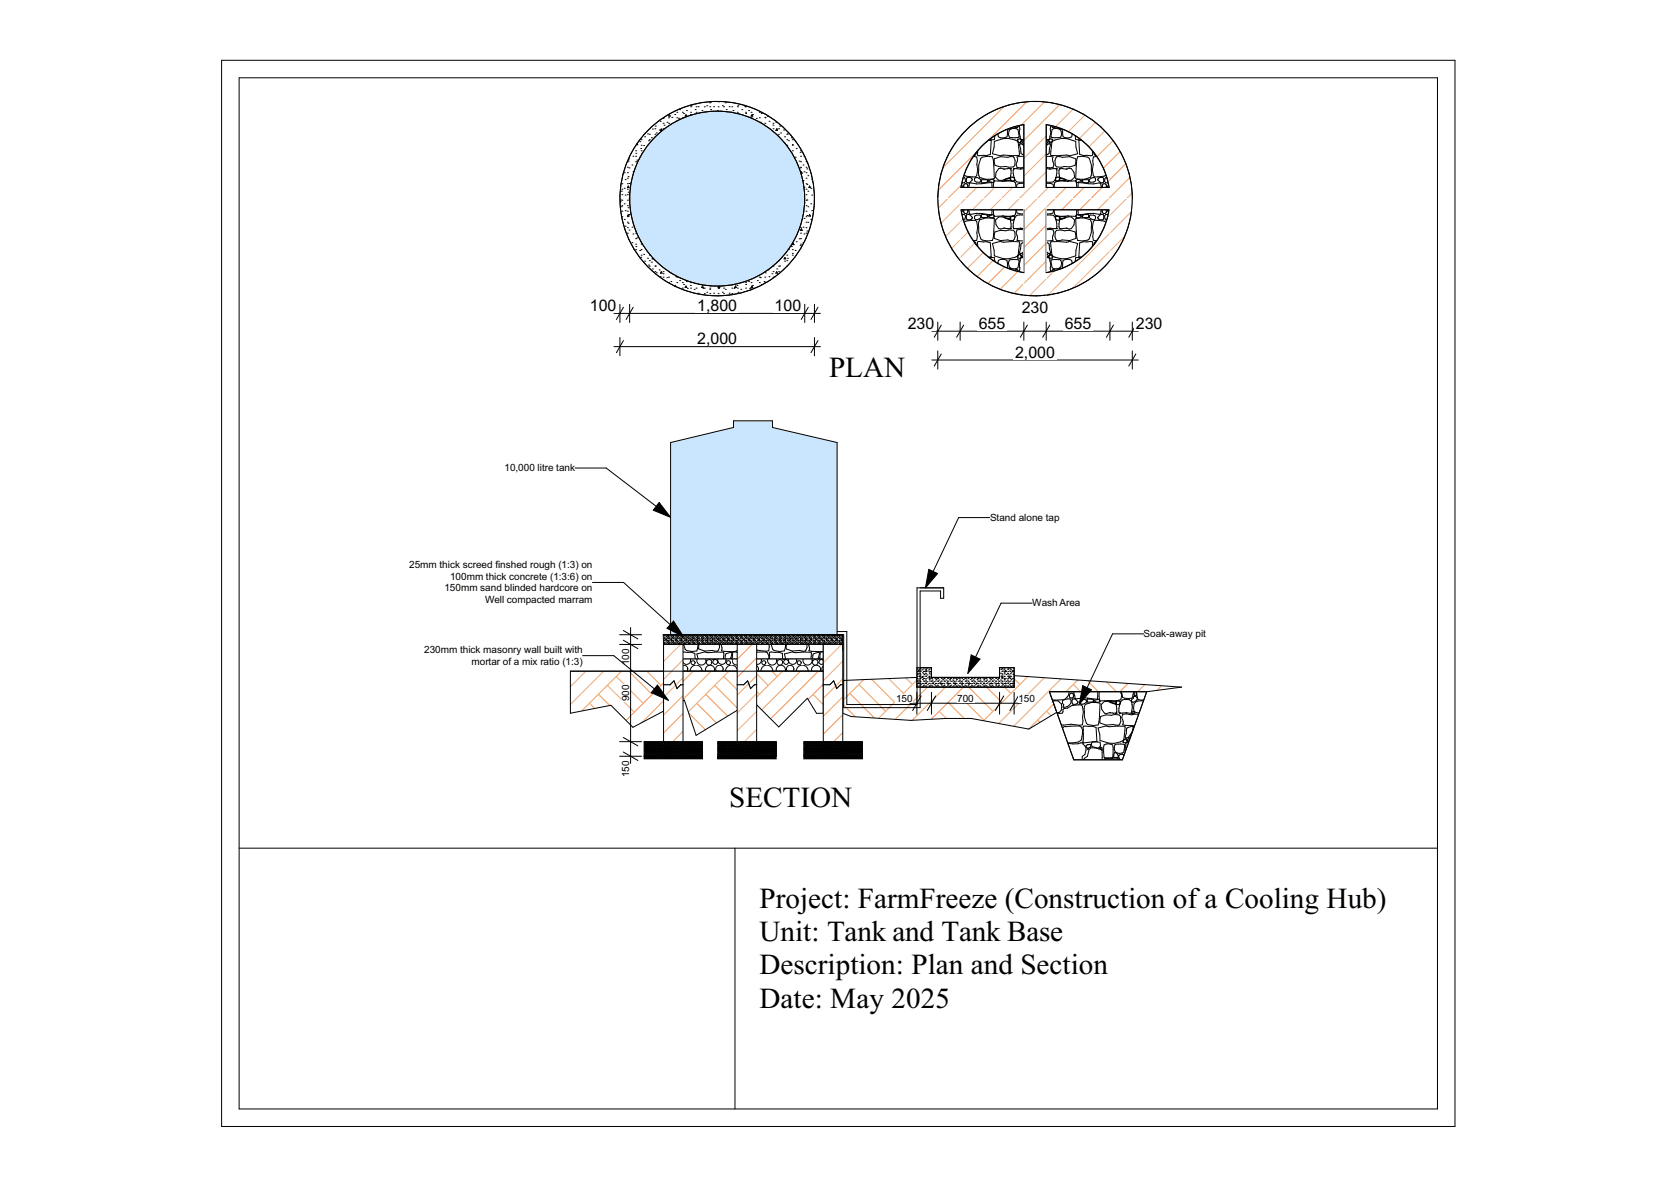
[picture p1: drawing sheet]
<svg xmlns="http://www.w3.org/2000/svg" width="420mm" height="297mm" viewBox="0 0 420 297" stroke-linecap="round" stroke-linejoin="round" font-family="sans-serif">
<defs><g id="words">
<g font-size="7.3">
<text x="207.9" y="94.5">PLAN</text>
<text x="182.8" y="202.5">SECTION</text>
<text x="190.4" y="227.7">Project: FarmFreeze (Construction ofa Cooling Hub)</text>
<text x="190.4" y="236">Unit: Tank and Tank Base</text>
<text x="190.4" y="244.4">Description: Plan and Section</text>
<text x="190.4" y="252.8">Date: May 2025</text>
</g>
<g font-size="4">
<text x="147.9" y="78">100</text>
<text x="174.8" y="78">1,800</text>
<text x="194.2" y="78">100</text>
<text x="227.6" y="82.5">230</text>
<text x="245.4" y="82.5">655</text>
<text x="256.2" y="78.4">230</text>
<text x="267" y="82.5">655</text>
<text x="284.8" y="82.5">230</text>
<text x="174.8" y="86.4">2,000</text>
<text x="254.5" y="89.7">2,000</text>
</g>
<g font-size="2.5">
<text x="126.5" y="118.2">10,000 litre tank</text>
<text x="248.2" y="130.6">Stand alone tap</text>
<text x="102.6" y="142.6">25mm thick screed finshed rough (1:3) on</text>
<text x="111.4" y="148.4">150mm sand blinded hardcore on</text>
<text x="112.9" y="145.5">100mm thick concrete (1:3:6) on</text>
<text x="121.6" y="151.2">Well compacted marram</text>
<text x="258.9" y="152.1">Wash Area</text>
<text x="286.7" y="159.8">Soak-away pit</text>
<text x="106.4" y="163.8">230mm thick masonry wall built with</text>
<text x="118.2" y="166.7">mortar of a mix ratio (1:3)</text>
<text x="157.8" y="166.9" transform="rotate(-90 157.8 166.9)">100</text>
<text x="157.8" y="175.9" transform="rotate(-90 157.8 175.9)">900</text>
<text x="224.7" y="176">150</text>
<text x="240" y="176">700</text>
<text x="255.4" y="176">150</text>
<text x="157.8" y="194.9" transform="rotate(-90 157.8 194.9)">150</text>
</g>
</g></defs>
<!-- layer: Shell - Roof -->
<g fill="none" stroke="#000" stroke-width=".25">
<path d="M157.7 39.7l.1 .2h-.2M158.7 39.2h.1M159.4 39.2h.1M159.4 37.8h.1M159.4 38.5h.1M159.7 36.3h.1M159.7 36.1l.1 .2h-.2M160.4 39.4h.1M160.4 35.5h.1M160.7 37.2h.1M160.8 39.2h.1M160.8 37.8h.1"/>
<path d="M160.8 36.4h.1M160.8 35.1h.1M161.4 36.5h.1M161.6 38.2h.1M161.6 34.3h.1M161.7 39.5l.2 .4h-.5zM162.4 37.5h.1M162.4 33.6h.1M162.6 39.2h.1M162.6 35.3h.1M162.8 39.2h.1M162.8 37.8h.1"/>
<path d="M162.8 36.4h.1M162.8 35.1h.1M162.8 33.7h.1M163.3 38.5h.1M163.3 34.6h.1M163.6 36.3h.1M163.6 32.4h.1M163.7 35.9l.3 .4h-.5zM164.2 39.2h.1M164.2 37.8h.1M164.2 36.4h.1M164.2 35.1h.1"/>
<path d="M164.2 33.7h.1M164.2 32.3h.1M164.3 39.4h.1M164.3 35.5h.1M164.3 31.6h.1M164.6 37.2h.1M164.6 33.3h.1M165.3 36.5h.1M165.3 32.6h.1M165.5 38.2h.1M165.5 34.3h.1M165.5 30.4h.1"/>
<path d="M165.8 39.5l.2 .4h-.4zM165.8 32.3l.2 .4h-.4zM166.3 37.5h.1M166.3 33.6h.1M166.3 29.7h.1M166.3 39.2h.1M166.3 37.8h.1M166.3 36.4h.1M166.3 35.1h.1M166.3 33.7h.1M166.3 32.3h.1M166.3 30.9h.1"/>
<path d="M166.5 39.2h.1M166.5 35.3h.1M166.5 31.4h.1M167.2 38.5h.1M167.2 34.6h.1M167.2 30.7h.1M167.5 36.3h.1M167.5 32.4h.1M167.6 39.2h.1M167.6 37.8h.1M167.6 36.4h.1M167.6 35.1h.1"/>
<path d="M167.6 33.7h.1M167.6 32.3h.1M167.6 30.9h.1M167.6 29.5h.1M167.9 35.9l.2 .4h-.5zM167.9 28.8l.2 .3h-.5zM168.2 39.4h.1M168.2 35.5h.1M168.2 31.6h.1M168.5 37.2h.1M168.5 33.3h.1M168.5 29.4h.1"/>
<path d="M169.2 36.5h.1M169.2 32.6h.1M169.2 28.7h.1M169.4 38.2h.1M169.4 34.3h.1M169.4 30.4h.1M169.7 39.2h.1M169.7 37.8h.1M169.7 36.4h.1M169.7 35.1h.1M169.7 33.7h.1M169.7 32.3h.1"/>
<path d="M169.7 30.9h.1M169.7 29.5h.1M169.7 28.2h.1M169.9 39.5l.3 .4h-.5zM169.9 32.3l.3 .4h-.5zM170.2 37.5h.1M170.2 33.6h.1M170.2 29.7h.1M170.4 39.2h.1M170.4 35.3h.1M170.4 31.4h.1M170.4 27.5h.1"/>
<path d="M171.1 39.2h.1M171.1 37.8h.1M171.1 36.4h.1M171.1 35.1h.1M171.1 33.7h.1M171.1 32.3h.1M171.1 30.9h.1M171.1 29.5h.1M171.1 28.2h.1M171.1 38.5h.1M171.1 34.6h.1M171.1 30.7h.1"/>
<path d="M171.4 36.3h.1M171.4 32.4h.1M171.4 28.5h.1M172 35.9l.2 .4h-.4zM172 28.8l.2 .3h-.4zM172.1 39.4h.1M172.1 35.5h.1M172.1 31.6h.1M172.1 27.7h.1M172.4 37.2h.1M172.4 33.3h.1M172.4 29.4h.1"/>
<path d="M173.1 36.5h.1M173.1 32.6h.1M173.1 28.7h.1M173.2 39.2h.1M173.2 37.8h.1M173.2 36.4h.1M173.2 35.1h.1M173.2 33.7h.1M173.2 32.3h.1M173.2 30.9h.1M173.2 29.5h.1M173.2 28.2h.1"/>
<path d="M173.2 26.8h.1M173.3 38.2h.1M173.3 34.3h.1M173.3 30.4h.1M173.3 26.5h.1M174.1 37.5h.1M174.1 33.6h.1M174.1 29.7h.1M174.1 39.5l.2 .4h-.4zM174.1 32.3l.2 .4h-.4zM174.3 39.2h.1M174.3 35.3h.1"/>
<path d="M174.3 31.4h.1M174.3 27.5h.1M174.5 39.2h.1M174.5 37.8h.1M174.5 36.4h.1M174.5 35.1h.1M174.5 33.7h.1M174.5 32.3h.1M174.5 30.9h.1M174.5 29.5h.1M174.5 28.2h.1M174.5 26.8h.1"/>
<path d="M175 38.5h.1M175 34.6h.1M175 30.7h.1M175 26.8h.1M175.3 36.3h.1M175.3 32.4h.1M175.3 28.5h.1M176 39.4h.1M176 35.5h.1M176 31.6h.1M176 27.7h.1M176.1 35.9l.3 .4h-.5z"/>
<path d="M176.1 28.8l.3 .3h-.5zM176.3 37.2h.1M176.3 33.3h.1M176.3 29.4h.1M176.6 39.2h.1M176.6 37.8h.1M176.6 36.4h.1M176.6 35.1h.1M176.6 33.7h.1M176.6 32.3h.1M176.6 30.9h.1M176.6 29.5h.1"/>
<path d="M176.6 28.2h.1M176.6 26.8h.1M177 36.5h.1M177 32.6h.1M177 28.7h.1M177.2 38.2h.1M177.2 34.3h.1M177.2 30.4h.1M177.2 26.5h.1M178 37.5h.1M178 33.6h.1M178 29.7h.1"/>
<path d="M178 25.8h.1M178 39.2h.1M178 37.8h.1M178 36.4h.1M178 35.1h.1M178 33.7h.1M178 32.3h.1M178 30.9h.1M178 29.5h.1M178 28.2h.1M178 26.8h.1M178.2 39.2h.1"/>
<path d="M178.2 35.3h.1M178.2 31.4h.1M178.2 27.5h.1M178.2 39.5l.2 .4h-.4zM178.2 32.3l.2 .4h-.4zM178.4 25.5h-.4M178.9 38.5h.1M178.9 34.6h.1M178.9 30.7h.1M178.9 26.8h.1M179.2 36.3h.1M179.2 32.4h.1"/>
<path d="M179.2 28.5h.1M179.9 39.4h.1M179.9 35.5h.1M179.9 31.6h.1M179.9 27.7h.1M180.1 39.2h.1M180.1 37.8h.1M180.1 36.4h.1M180.1 35.1h.1M180.1 33.7h.1M180.1 32.3h.1M180.1 30.9h.1"/>
<path d="M180.1 29.5h.1M180.1 28.2h.1M180.1 26.8h.1M180.2 37.2h.1M180.2 33.3h.1M180.2 29.4h.1M180.2 25.5h.1M180.3 35.9l.2 .4h-.4zM180.3 28.8l.2 .3h-.4zM180.9 36.5h.1M180.9 32.6h.1M180.9 28.7h.1"/>
<path d="M181.1 38.2h.1M181.1 34.3h.1M181.1 30.4h.1M181.1 26.5h.1M181.4 39.2h.1M181.4 37.8h.1M181.4 36.4h.1M181.4 35.1h.1M181.4 33.7h.1M181.4 32.3h.1M181.4 30.9h.1M181.4 29.5h.1"/>
<path d="M181.4 28.2h.1M181.4 26.8h.1M181.9 37.5h.1M181.9 33.6h.1M181.9 29.7h.1M181.9 25.8h.1M182.1 39.2h.1M182.1 35.3h.1M182.1 31.4h.1M182.1 27.5h.1M182.3 39.5l.3 .4h-.5zM182.3 32.3l.3 .4h-.5z"/>
<path d="M182.8 38.5h.1M182.8 34.6h.1M182.8 30.7h.1M182.8 26.8h.1M183.1 36.3h.1M183.1 32.4h.1M183.1 28.5h.1M183.5 39.2h.1M183.5 37.8h.1M183.5 36.4h.1M183.5 35.1h.1M183.5 33.7h.1"/>
<path d="M183.5 32.3h.1M183.5 30.9h.1M183.5 29.5h.1M183.5 28.2h.1M183.5 26.8h.1M183.8 39.4h.1M183.8 35.5h.1M183.8 31.6h.1M183.8 27.7h.1M184.1 37.2h.1M184.1 33.3h.1M184.1 29.4h.1"/>
<path d="M184.4 35.9l.2 .4h-.4zM184.4 28.8l.2 .3h-.4zM184.8 36.5h.1M184.8 32.6h.1M184.8 28.7h.1M184.9 39.2h.1M184.9 37.8h.1M184.9 36.4h.1M184.9 35.1h.1M184.9 33.7h.1M184.9 32.3h.1M184.9 30.9h.1"/>
<path d="M184.9 29.5h.1M184.9 28.2h.1M184.9 26.8h.1M185 38.2h.1M185 34.3h.1M185 30.4h.1M185 26.5h.1M185.8 37.5h.1M185.8 33.6h.1M185.8 29.7h.1M186 39.2h.1M186 35.3h.1"/>
<path d="M186 31.4h.1M186 27.5h.1M186.5 39.5l.2 .4h-.4zM186.5 32.3l.2 .4h-.4zM186.7 38.5h.1M186.7 34.6h.1M186.7 30.7h.1M186.7 26.8h.1M186.9 39.2h.1M186.9 37.8h.1M186.9 36.4h.1M186.9 35.1h.1"/>
<path d="M186.9 33.7h.1M186.9 32.3h.1M186.9 30.9h.1M186.9 29.5h.1M186.9 28.2h.1M186.9 26.8h.1M187 36.3h.1M187 32.4h.1M187 28.5h.1M187.7 39.4h.1M187.7 35.5h.1M187.7 31.6h.1"/>
<path d="M187.7 27.7h.1M188 37.2h.1M188 33.3h.1M188 29.4h.1M188.3 39.2h.1M188.3 37.8h.1M188.3 36.4h.1M188.3 35.1h.1M188.3 33.7h.1M188.3 32.3h.1M188.3 30.9h.1M188.3 29.5h.1"/>
<path d="M188.3 28.2h.1M188.5 35.9l.3 .4h-.5zM188.5 28.8l.3 .3h-.5zM188.7 36.5h.1M188.7 32.6h.1M188.7 28.7h.1M188.9 38.2h.1M188.9 34.3h.1M188.9 30.4h.1M189.7 37.5h.1M189.7 33.6h.1M189.7 29.7h.1"/>
<path d="M189.9 39.2h.1M189.9 35.3h.1M189.9 31.4h.1M190.4 39.2h.1M190.4 37.8h.1M190.4 36.4h.1M190.4 35.1h.1M190.4 33.7h.1M190.4 32.3h.1M190.4 30.9h.1M190.4 29.5h.1M190.4 28.2h.1"/>
<path d="M190.6 39.5l.2 .4h-.4zM190.6 32.3l.2 .4h-.4zM190.6 38.5h.1M190.6 34.6h.1M190.6 30.7h.1M190.9 36.3h.1M190.9 32.4h.1M190.9 28.5h.1M191.6 39.4h.1M191.6 35.5h.1M191.6 31.6h.1M191.8 39.2h.1"/>
<path d="M191.8 37.8h.1M191.8 36.4h.1M191.8 35.1h.1M191.8 33.7h.1M191.8 32.3h.1M191.8 30.9h.1M191.8 29.5h.1M191.8 37.2h.1M191.8 33.3h.1M191.8 29.4h.1M192.5 29l.2 .1M192.6 36.5h.1"/>
<path d="M192.6 32.6h.1M192.7 35.9l.2 .4h-.4zM192.8 38.2h.1M192.8 34.3h.1M192.8 30.4h.1M193.6 37.5h.1M193.6 33.6h.1M193.8 35.3h.1M193.8 31.4h.1M193.8 39.2h.1M193.8 37.8h.1M193.8 36.4h.1"/>
<path d="M193.8 35.1h.1M193.8 33.7h.1M193.8 32.3h.1M193.8 30.9h.1M194.5 38.5h.1M194.5 34.6h.1M194.5 30.7h.1M194.8 39.5l.2 .4h-.5zM194.8 32.3l.2 .4h-.5zM194.8 36.3h.1M194.8 32.4h.1M195.2 39.2h.1"/>
<path d="M195.2 37.8h.1M195.2 36.4h.1M195.2 35.1h.1M195.2 33.7h.1M195.2 32.3h.1M195.5 39.4h.1M195.5 35.5h.1M195.5 31.6h.1M195.7 37.2h.1M195.7 33.3h.1M196.5 36.5h.1M196.5 32.6h.1"/>
<path d="M196.7 38.2h.1M196.7 34.3h.1M196.8 35.9l.2 .4h-.4zM197.3 39.2h.1M197.3 37.8h.1M197.3 36.4h.1M197.3 35.1h.1M197.3 33.7h.1M197.5 37.5h.1M197.5 33.6h.1M197.7 39.2h.1M197.7 35.3h.1"/>
<path d="M198.4 38.5h.1M198.4 34.6h.1M198.7 39.2h.1M198.7 37.8h.1M198.7 36.4h.1M198.7 35.1h.1M198.7 36.3h.1M198.9 39.5l.2 .4h-.4zM199.4 39.4h.1M199.4 35.5h.1M199.6 37.2h.1M200.6 38.2h.1"/>
<path d="M200.7 39.2h.1M200.7 37.8h.1M201.6 39.2h.1M155.5 50.3l.2 .3h-.2M155.5 50.2h.1M155.8 51.9h.1M155.8 48h.1M155.9 54.4h.1M155.9 53h.1M155.9 51.6h.1M155.9 50.2h.1M155.9 48.8h.1"/>
<path d="M155.9 47.5h.1M155.9 46.1h.1M156.5 55h.1M156.5 51.1h.1M156.5 47.2h.1M156.5 43.3h.1M156.8 56.7h.1M156.8 52.8h.1M156.8 48.9h.1M156.8 45h.1M157.3 58.5h.1M157.3 57.1h.1"/>
<path d="M157.3 55.7h.1M157.3 54.4h.1M157.3 53h.1M157.3 51.6h.1M157.3 50.2h.1M157.3 48.8h.1M157.3 47.5h.1M157.3 46.1h.1M157.3 44.7h.1M157.3 43.3h.1M157.3 42h.1M157.3 40.6h.1"/>
<path d="M157.5 56h.1M157.5 52.1h.1M157.5 48.2h.1M157.5 44.3h.1M157.5 40.4h.1M157.5 53.8l.3 .4h-.5zM157.5 46.7l.3 .3h-.5zM157.7 57.7h.1M157.7 53.8h.1M157.7 49.9h.1M157.7 46h.1M157.7 42.1h.1"/>
<path d="M158.5 57h.1M158.5 53.1h.1M158.5 49.2h.1M158.5 45.3h.1M158.5 41.4h.1M158.7 58.7h.1M158.7 54.8h.1M158.7 50.9h.1M158.7 47h.1M158.7 43.1h.1M159.4 59.9h.1M159.4 58.5h.1"/>
<path d="M159.4 57.1h.1M159.4 55.7h.1M159.4 54.4h.1M159.4 53h.1M159.4 51.6h.1M159.4 50.2h.1M159.4 48.8h.1M159.4 47.5h.1M159.4 46.1h.1M159.4 44.7h.1M159.4 43.3h.1M159.4 42h.1"/>
<path d="M159.4 40.6h.1M159.4 58h.1M159.4 54.1h.1M159.4 46.3h.1M159.4 42.4h.1M159.6 57.4l.2 .4h-.4zM159.6 50.2l.2 .4h-.4zM159.6 43.1l.2 .4h-.4zM159.7 59.7h.1M159.7 55.8h.1M159.7 51.9h.1M159.7 48h.1"/>
<path d="M159.7 44.1h.1M159.7 40.2h.1M160.4 58.9h.1M160.4 55h.1M160.4 51.1h.1M160.4 47.2h.1M160.4 43.3h.1M160.7 56.7h.1M160.7 52.8h.1M160.7 48.9h.1M160.7 45h.1M160.7 41.1h.1"/>
<path d="M160.8 59.9h.1M160.8 58.5h.1M160.8 57.1h.1M160.8 55.7h.1M160.8 54.4h.1M160.8 53h.1M160.8 51.6h.1M160.8 50.2h.1M160.8 48.8h.1M160.8 47.5h.1M160.8 46.1h.1M160.8 44.7h.1"/>
<path d="M160.8 43.3h.1M160.8 42h.1M160.8 40.6h.1M161.4 59.9h.1M161.4 56h.1M161.4 52.1h.1M161.4 48.2h.1M161.4 44.3h.1M161.4 40.4h.1M161.6 57.7h.1M161.6 53.8h.1M161.6 49.9h.1"/>
<path d="M161.6 46h.1M161.6 42.1h.1M161.7 53.8l.2 .4h-.5zM161.7 46.7l.2 .3h-.5zM162.4 57h.1M162.4 53.1h.1M162.4 49.2h.1M162.4 45.3h.1M162.4 41.4h.1M162.6 58.7h.1M162.6 54.8h.1M162.6 50.9h.1"/>
<path d="M162.6 47h.1M162.6 43.1h.1M162.8 59.9h.1M162.8 58.5h.1M162.8 57.1h.1M162.8 55.7h.1M162.8 54.4h.1M162.8 53h.1M162.8 51.6h.1M162.8 50.2h.1M162.8 48.8h.1M162.8 47.5h.1"/>
<path d="M162.8 46.1h.1M162.8 44.7h.1M162.8 43.3h.1M162.8 42h.1M162.8 40.6h.1M163.3 58h.1M163.3 54.1h.1M163.3 50.2h.1M163.3 46.3h.1M163.3 42.4h.1M163.6 59.7h.1M163.6 55.8h.1"/>
<path d="M163.6 51.9h.1M163.6 48h.1M163.6 44.1h.1M163.6 40.2h.1M163.7 57.4l.3 .4h-.5zM163.7 50.2l.3 .4h-.5zM163.7 43.1l.3 .4h-.5zM164.2 59.9h.1M164.2 58.5h.1M164.2 57.1h.1M164.2 55.7h.1M164.2 54.4h.1"/>
<path d="M164.2 53h.1M164.2 51.6h.1M164.2 50.2h.1M164.2 48.8h.1M164.2 47.5h.1M164.2 46.1h.1M164.2 44.7h.1M164.2 43.3h.1M164.2 42h.1M164.2 40.6h.1M164.3 58.9h.1M164.3 55h.1"/>
<path d="M164.3 51.1h.1M164.3 47.2h.1M164.3 43.3h.1M164.6 56.7h.1M164.6 52.8h.1M164.6 48.9h.1M164.6 45h.1M164.6 41.1h.1M165.3 59.9h.1M165.3 56h.1M165.3 52.1h.1M165.3 48.2h.1"/>
<path d="M165.3 44.3h.1M165.3 40.4h.1M165.5 57.7h.1M165.5 53.8h.1M165.5 49.9h.1M165.5 46h.1M165.5 42.1h.1M165.8 53.8l.2 .4h-.4zM165.8 46.7l.2 .3h-.4zM166.3 57h.1M166.3 53.1h.1M166.3 49.2h.1"/>
<path d="M166.3 45.3h.1M166.3 41.4h.1M166.3 59.9h.1M166.3 58.5h.1M166.3 57.1h.1M166.3 55.7h.1M166.3 54.4h.1M166.3 53h.1M166.3 51.6h.1M166.3 50.2h.1M166.3 48.8h.1M166.3 47.5h.1"/>
<path d="M166.3 46.1h.1M166.3 44.7h.1M166.3 43.3h.1M166.3 42h.1M166.3 40.6h.1M166.5 58.7h.1M166.5 54.8h.1M166.5 50.9h.1M166.5 47h.1M166.5 43.1h.1M167.2 58h.1M167.2 54.1h.1"/>
<path d="M167.2 50.2h.1M167.2 46.3h.1M167.2 42.4h.1M167.5 59.7h.1M167.5 55.8h.1M167.5 51.9h.1M167.5 48h.1M167.5 44.1h.1M167.5 40.2h.1M167.6 59.9h.1M167.6 58.5h.1M167.6 57.1h.1"/>
<path d="M167.6 55.7h.1M167.6 54.4h.1M167.6 53h.1M167.6 51.6h.1M167.6 50.2h.1M167.6 48.8h.1M167.6 47.5h.1M167.6 46.1h.1M167.6 44.7h.1M167.6 43.3h.1M167.6 42h.1M167.6 40.6h.1"/>
<path d="M167.9 57.4l.2 .4h-.5zM167.9 50.2l.2 .4h-.5zM167.9 43.1l.2 .4h-.5zM168.2 58.9h.1M168.2 55h.1M168.2 51.1h.1M168.2 47.2h.1M168.2 43.3h.1M168.5 56.7h.1M168.5 52.8h.1M168.5 48.9h.1M168.5 45h.1"/>
<path d="M168.5 41.1h.1M169.2 59.9h.1M169.2 56h.1M169.2 52.1h.1M169.2 48.2h.1M169.2 44.3h.1M169.2 40.4h.1M169.4 57.7h.1M169.4 53.8h.1M169.4 49.9h.1M169.4 46h.1M169.4 42.1h.1"/>
<path d="M169.7 59.9h.1M169.7 58.5h.1M169.7 57.1h.1M169.7 55.7h.1M169.7 54.4h.1M169.7 53h.1M169.7 51.6h.1M169.7 50.2h.1M169.7 48.8h.1M169.7 47.5h.1M169.7 46.1h.1M169.7 44.7h.1"/>
<path d="M169.7 43.3h.1M169.7 42h.1M169.7 40.6h.1M169.9 53.8l.3 .4h-.5zM169.9 46.7l.3 .3h-.5zM170.2 57h.1M170.2 53.1h.1M170.2 49.2h.1M170.2 45.3h.1M170.2 41.4h.1M170.4 58.7h.1M170.4 54.8h.1"/>
<path d="M170.4 50.9h.1M170.4 47h.1M170.4 43.1h.1M171.1 59.9h.1M171.1 58.5h.1M171.1 57.1h.1M171.1 55.7h.1M171.1 54.4h.1M171.1 53h.1M171.1 51.6h.1M171.1 50.2h.1M171.1 48.8h.1"/>
<path d="M171.1 47.5h.1M171.1 46.1h.1M171.1 44.7h.1M171.1 43.3h.1M171.1 42h.1M171.1 40.6h.1M171.1 58h.1M171.1 54.1h.1M171.1 46.3h.1M171.1 42.4h.1M171.4 59.7h.1M171.4 55.8h.1"/>
<path d="M171.4 51.9h.1M171.4 48h.1M171.4 44.1h.1M171.4 40.2h.1M172 57.4l.2 .4h-.4zM172 50.2l.2 .4h-.4zM172 43.1l.2 .4h-.4zM172.1 58.9h.1M172.1 55h.1M172.1 51.1h.1M172.1 47.2h.1M172.1 43.3h.1"/>
<path d="M172.4 56.7h.1M172.4 52.8h.1M172.4 48.9h.1M172.4 45h.1M172.4 41.1h.1M173.1 59.9h.1M173.1 56h.1M173.1 52.1h.1M173.1 48.2h.1M173.1 44.3h.1M173.1 40.4h.1M173.2 59.9h.1"/>
<path d="M173.2 58.5h.1M173.2 57.1h.1M173.2 55.7h.1M173.2 54.4h.1M173.2 53h.1M173.2 51.6h.1M173.2 50.2h.1M173.2 48.8h.1M173.2 47.5h.1M173.2 46.1h.1M173.2 44.7h.1M173.2 43.3h.1"/>
<path d="M173.2 42h.1M173.2 40.6h.1M173.3 57.7h.1M173.3 53.8h.1M173.3 49.9h.1M173.3 46h.1M173.3 42.1h.1M174.1 57h.1M174.1 53.1h.1M174.1 49.2h.1M174.1 45.3h.1M174.1 41.4h.1"/>
<path d="M174.1 53.8l.2 .4h-.4zM174.1 46.7l.2 .3h-.4zM174.3 58.7h.1M174.3 54.8h.1M174.3 50.9h.1M174.3 47h.1M174.3 43.1h.1M174.5 59.9h.1M174.5 58.5h.1M174.5 57.1h.1M174.5 55.7h.1M174.5 54.4h.1"/>
<path d="M174.5 53h.1M174.5 51.6h.1M174.5 50.2h.1M174.5 48.8h.1M174.5 47.5h.1M174.5 46.1h.1M174.5 44.7h.1M174.5 43.3h.1M174.5 42h.1M174.5 40.6h.1M175 58h.1M175 54.1h.1"/>
<path d="M175 50.2h.1M175 46.3h.1M175 42.4h.1M175.3 59.7h.1M175.3 55.8h.1M175.3 51.9h.1M175.3 48h.1M175.3 44.1h.1M175.3 40.2h.1M176 58.9h.1M176 55h.1M176 51.1h.1"/>
<path d="M176 47.2h.1M176 43.3h.1M176.1 57.4l.3 .4h-.5zM176.1 50.2l.3 .4h-.5zM176.1 43.1l.3 .4h-.5zM176.3 56.7h.1M176.3 52.8h.1M176.3 48.9h.1M176.3 45h.1M176.3 41.1h.1M176.6 59.9h.1M176.6 58.5h.1"/>
<path d="M176.6 57.1h.1M176.6 55.7h.1M176.6 54.4h.1M176.6 53h.1M176.6 51.6h.1M176.6 50.2h.1M176.6 48.8h.1M176.6 47.5h.1M176.6 46.1h.1M176.6 44.7h.1M176.6 43.3h.1M176.6 42h.1"/>
<path d="M176.6 40.6h.1M177 59.9h.1M177 56h.1M177 52.1h.1M177 48.2h.1M177 44.3h.1M177 40.4h.1M177.2 57.7h.1M177.2 53.8h.1M177.2 49.9h.1M177.2 46h.1M177.2 42.1h.1"/>
<path d="M178 57h.1M178 53.1h.1M178 49.2h.1M178 45.3h.1M178 41.4h.1M178 59.9h.1M178 58.5h.1M178 57.1h.1M178 55.7h.1M178 54.4h.1M178 53h.1M178 51.6h.1"/>
<path d="M178 50.2h.1M178 48.8h.1M178 47.5h.1M178 46.1h.1M178 44.7h.1M178 43.3h.1M178 42h.1M178 40.6h.1M178.2 58.7h.1M178.2 54.8h.1M178.2 50.9h.1M178.2 47h.1"/>
<path d="M178.2 43.1h.1M178.2 53.8l.2 .4h-.4zM178.2 46.7l.2 .3h-.4zM178.9 58h.1M178.9 54.1h.1M178.9 50.2h.1M178.9 46.3h.1M178.9 42.4h.1M179.2 59.7h.1M179.2 55.8h.1M179.2 51.9h.1M179.2 48h.1"/>
<path d="M179.2 44.1h.1M179.2 40.2h.1M179.9 58.9h.1M179.9 55h.1M179.9 51.1h.1M179.9 47.2h.1M179.9 43.3h.1M180.1 59.9h.1M180.1 58.5h.1M180.1 57.1h.1M180.1 55.7h.1M180.1 54.4h.1"/>
<path d="M180.1 53h.1M180.1 51.6h.1M180.1 50.2h.1M180.1 48.8h.1M180.1 47.5h.1M180.1 46.1h.1M180.1 44.7h.1M180.1 43.3h.1M180.1 42h.1M180.1 40.6h.1M180.2 56.7h.1M180.2 52.8h.1"/>
<path d="M180.2 48.9h.1M180.2 45h.1M180.2 41.1h.1M180.3 57.4l.2 .4h-.4zM180.3 50.2l.2 .4h-.4zM180.3 43.1l.2 .4h-.4zM180.9 59.9h.1M180.9 56h.1M180.9 52.1h.1M180.9 48.2h.1M180.9 44.3h.1M180.9 40.4h.1"/>
<path d="M181.1 57.7h.1M181.1 53.8h.1M181.1 49.9h.1M181.1 46h.1M181.1 42.1h.1M181.4 59.9h.1M181.4 58.5h.1M181.4 57.1h.1M181.4 55.7h.1M181.4 54.4h.1M181.4 53h.1M181.4 51.6h.1"/>
<path d="M181.4 50.2h.1M181.4 48.8h.1M181.4 47.5h.1M181.4 46.1h.1M181.4 44.7h.1M181.4 43.3h.1M181.4 42h.1M181.4 40.6h.1M181.9 57h.1M181.9 53.1h.1M181.9 49.2h.1M181.9 45.3h.1"/>
<path d="M181.9 41.4h.1M182.1 58.7h.1M182.1 54.8h.1M182.1 50.9h.1M182.1 47h.1M182.1 43.1h.1M182.3 53.8l.3 .4h-.5zM182.3 46.7l.3 .3h-.5zM182.8 58h.1M182.8 54.1h.1M182.8 50.2h.1M182.8 46.3h.1"/>
<path d="M182.8 42.4h.1M183.1 59.7h.1M183.1 55.8h.1M183.1 51.9h.1M183.1 48h.1M183.1 44.1h.1M183.1 40.2h.1M183.5 59.9h.1M183.5 58.5h.1M183.5 57.1h.1M183.5 55.7h.1M183.5 54.4h.1"/>
<path d="M183.5 53h.1M183.5 51.6h.1M183.5 50.2h.1M183.5 48.8h.1M183.5 47.5h.1M183.5 46.1h.1M183.5 44.7h.1M183.5 43.3h.1M183.5 42h.1M183.5 40.6h.1M183.8 58.9h.1M183.8 55h.1"/>
<path d="M183.8 51.1h.1M183.8 47.2h.1M183.8 43.3h.1M184.1 56.7h.1M184.1 52.8h.1M184.1 48.9h.1M184.1 45h.1M184.1 41.1h.1M184.4 57.4l.2 .4h-.4zM184.4 50.2l.2 .4h-.4zM184.4 43.1l.2 .4h-.4zM184.8 59.9h.1"/>
<path d="M184.8 56h.1M184.8 52.1h.1M184.8 48.2h.1M184.8 44.3h.1M184.8 40.4h.1M184.9 59.9h.1M184.9 58.5h.1M184.9 57.1h.1M184.9 55.7h.1M184.9 54.4h.1M184.9 53h.1M184.9 51.6h.1"/>
<path d="M184.9 50.2h.1M184.9 48.8h.1M184.9 47.5h.1M184.9 46.1h.1M184.9 44.7h.1M184.9 43.3h.1M184.9 42h.1M184.9 40.6h.1M185 57.7h.1M185 53.8h.1M185 49.9h.1M185 46h.1"/>
<path d="M185 42.1h.1M185.8 57h.1M185.8 53.1h.1M185.8 49.2h.1M185.8 45.3h.1M185.8 41.4h.1M186 58.7h.1M186 54.8h.1M186 50.9h.1M186 47h.1M186 43.1h.1M186.5 53.8l.2 .4h-.4z"/>
<path d="M186.5 46.7l.2 .3h-.4zM186.7 58h.1M186.7 54.1h.1M186.7 50.2h.1M186.7 46.3h.1M186.7 42.4h.1M186.9 59.9h.1M186.9 58.5h.1M186.9 57.1h.1M186.9 55.7h.1M186.9 54.4h.1M186.9 53h.1"/>
<path d="M186.9 51.6h.1M186.9 50.2h.1M186.9 48.8h.1M186.9 47.5h.1M186.9 46.1h.1M186.9 44.7h.1M186.9 43.3h.1M186.9 42h.1M186.9 40.6h.1M187 59.7h.1M187 55.8h.1M187 51.9h.1"/>
<path d="M187 48h.1M187 44.1h.1M187 40.2h.1M187.7 58.9h.1M187.7 55h.1M187.7 51.1h.1M187.7 47.2h.1M187.7 43.3h.1M188 56.7h.1M188 52.8h.1M188 48.9h.1M188 45h.1"/>
<path d="M188 41.1h.1M188.3 59.9h.1M188.3 58.5h.1M188.3 57.1h.1M188.3 55.7h.1M188.3 54.4h.1M188.3 53h.1M188.3 51.6h.1M188.3 50.2h.1M188.3 48.8h.1M188.3 47.5h.1M188.3 46.1h.1"/>
<path d="M188.3 44.7h.1M188.3 43.3h.1M188.3 42h.1M188.3 40.6h.1M188.5 57.4l.3 .4h-.5zM188.5 50.2l.3 .4h-.5zM188.5 43.1l.3 .4h-.5zM188.7 59.9h.1M188.7 56h.1M188.7 52.1h.1M188.7 48.2h.1M188.7 44.3h.1"/>
<path d="M188.7 40.4h.1M188.9 57.7h.1M188.9 53.8h.1M188.9 49.9h.1M188.9 46h.1M188.9 42.1h.1M189.7 57h.1M189.7 53.1h.1M189.7 49.2h.1M189.7 45.3h.1M189.7 41.4h.1M189.9 58.7h.1"/>
<path d="M189.9 54.8h.1M189.9 50.9h.1M189.9 47h.1M189.9 43.1h.1M190.4 59.9h.1M190.4 58.5h.1M190.4 57.1h.1M190.4 55.7h.1M190.4 54.4h.1M190.4 53h.1M190.4 51.6h.1M190.4 50.2h.1"/>
<path d="M190.4 48.8h.1M190.4 47.5h.1M190.4 46.1h.1M190.4 44.7h.1M190.4 43.3h.1M190.4 42h.1M190.4 40.6h.1M190.6 53.8l.2 .4h-.4zM190.6 46.7l.2 .3h-.4zM190.6 58h.1M190.6 54.1h.1M190.6 50.2h.1"/>
<path d="M190.6 46.3h.1M190.6 42.4h.1M190.9 59.7h.1M190.9 55.8h.1M190.9 51.9h.1M190.9 48h.1M190.9 44.1h.1M190.9 40.2h.1M191.6 58.9h.1M191.6 55h.1M191.6 51.1h.1M191.6 47.2h.1"/>
<path d="M191.6 43.3h.1M191.8 59.9h.1M191.8 58.5h.1M191.8 57.1h.1M191.8 55.7h.1M191.8 54.4h.1M191.8 53h.1M191.8 51.6h.1M191.8 50.2h.1M191.8 48.8h.1M191.8 47.5h.1M191.8 46.1h.1"/>
<path d="M191.8 44.7h.1M191.8 43.3h.1M191.8 42h.1M191.8 40.6h.1M191.8 56.7h.1M191.8 52.8h.1M191.8 48.9h.1M191.8 45h.1M191.8 41.1h.1M192.6 59.9h.1M192.6 56h.1M192.6 52.1h.1"/>
<path d="M192.6 48.2h.1M192.6 44.3h.1M192.6 40.4h.1M192.7 57.4l.2 .4h-.4zM192.7 50.2l.2 .4h-.4zM192.7 43.1l.2 .4h-.4zM192.8 57.7h.1M192.8 53.8h.1M192.8 49.9h.1M192.8 46h.1M192.8 42.1h.1M193.6 57h.1"/>
<path d="M193.6 53.1h.1M193.6 49.2h.1M193.6 45.3h.1M193.6 41.4h.1M193.8 58.7h.1M193.8 54.8h.1M193.8 50.9h.1M193.8 47h.1M193.8 43.1h.1M193.8 59.9h.1M193.8 58.5h.1M193.8 57.1h.1"/>
<path d="M193.8 55.7h.1M193.8 54.4h.1M193.8 53h.1M193.8 51.6h.1M193.8 50.2h.1M193.8 48.8h.1M193.8 47.5h.1M193.8 46.1h.1M193.8 44.7h.1M193.8 43.3h.1M193.8 42h.1M193.8 40.6h.1"/>
<path d="M194.5 58h.1M194.5 54.1h.1M194.5 50.2h.1M194.5 46.3h.1M194.5 42.4h.1M194.8 53.8l.2 .4h-.5zM194.8 46.7l.2 .3h-.5zM194.8 59.7h.1M194.8 55.8h.1M194.8 51.9h.1M194.8 48h.1M194.8 44.1h.1"/>
<path d="M194.8 40.2h.1M195.2 59.9h.1M195.2 58.5h.1M195.2 57.1h.1M195.2 55.7h.1M195.2 54.4h.1M195.2 53h.1M195.2 51.6h.1M195.2 50.2h.1M195.2 48.8h.1M195.2 47.5h.1M195.2 46.1h.1"/>
<path d="M195.2 44.7h.1M195.2 43.3h.1M195.2 42h.1M195.2 40.6h.1M195.5 58.9h.1M195.5 55h.1M195.5 51.1h.1M195.5 47.2h.1M195.5 43.3h.1M195.7 56.7h.1M195.7 52.8h.1M195.7 48.9h.1"/>
<path d="M195.7 45h.1M195.7 41.1h.1M196.5 59.9h.1M196.5 56h.1M196.5 52.1h.1M196.5 48.2h.1M196.5 44.3h.1M196.5 40.4h.1M196.7 57.7h.1M196.7 53.8h.1M196.7 49.9h.1M196.7 46h.1"/>
<path d="M196.7 42.1h.1M196.8 57.4l.2 .4h-.4zM196.8 50.2l.2 .4h-.4zM196.8 43.1l.2 .4h-.4zM197.3 59.9h.1M197.3 58.5h.1M197.3 57.1h.1M197.3 55.7h.1M197.3 54.4h.1M197.3 53h.1M197.3 51.6h.1M197.3 50.2h.1"/>
<path d="M197.3 48.8h.1M197.3 47.5h.1M197.3 46.1h.1M197.3 44.7h.1M197.3 43.3h.1M197.3 42h.1M197.3 40.6h.1M197.5 57h.1M197.5 53.1h.1M197.5 49.2h.1M197.5 45.3h.1M197.5 41.4h.1"/>
<path d="M197.7 58.7h.1M197.7 54.8h.1M197.7 50.9h.1M197.7 47h.1M197.7 43.1h.1M198.4 58h.1M198.4 54.1h.1M198.4 50.2h.1M198.4 46.3h.1M198.4 42.4h.1M198.7 59.9h.1M198.7 58.5h.1"/>
<path d="M198.7 57.1h.1M198.7 55.7h.1M198.7 54.4h.1M198.7 53h.1M198.7 51.6h.1M198.7 50.2h.1M198.7 48.8h.1M198.7 47.5h.1M198.7 46.1h.1M198.7 44.7h.1M198.7 43.3h.1M198.7 42h.1"/>
<path d="M198.7 40.6h.1M198.7 59.7h.1M198.7 55.8h.1M198.7 51.9h.1M198.7 48h.1M198.7 44.1h.1M198.7 40.2h.1M198.9 53.8l.2 .4h-.4zM198.9 46.7l.2 .3h-.4zM199.4 58.9h.1M199.4 55h.1M199.4 51.1h.1"/>
<path d="M199.4 47.2h.1M199.4 43.3h.1M199.6 56.7h.1M199.6 52.8h.1M199.6 48.9h.1M199.6 45h.1M199.6 41.1h.1M200.4 59.9h.1M200.4 56h.1M200.4 52.1h.1M200.4 48.2h.1M200.4 44.3h.1"/>
<path d="M200.4 40.4h.1M200.6 57.7h.1M200.6 53.8h.1M200.6 49.9h.1M200.6 46h.1M200.6 42.1h.1M200.7 59.9h.1M200.7 58.5h.1M200.7 57.1h.1M200.7 55.7h.1M200.7 54.4h.1M200.7 53h.1"/>
<path d="M200.7 51.6h.1M200.7 50.2h.1M200.7 48.8h.1M200.7 47.5h.1M200.7 46.1h.1M200.7 44.7h.1M200.7 43.3h.1M200.7 42h.1M200.7 40.6h.1M201 57.4l.2 .4h-.5zM201 50.2l.2 .4h-.5zM201 43.1l.2 .4h-.5z"/>
<path d="M201.4 57h.1M201.4 53.1h.1M201.4 49.2h.1M201.4 45.3h.1M201.4 41.4h.1M201.6 58.7h.1M201.6 54.8h.1M201.6 50.9h.1M201.6 47h.1M201.6 43.1h.1M202.1 58.5h.1M202.1 57.1h.1"/>
<path d="M202.1 55.7h.1M202.1 54.4h.1M202.1 53h.1M202.1 51.6h.1M202.1 50.2h.1M202.1 48.8h.1M202.1 47.5h.1M202.1 46.1h.1M202.1 44.7h.1M202.1 43.3h.1M202.1 42h.1M202.1 40.6h.1"/>
<path d="M202.3 58h.1M202.3 54.1h.1M202.3 50.2h.1M202.3 46.3h.1M202.3 42.4h.1M202.6 55.8h.1M202.6 51.9h.1M202.6 48h.1M202.6 44.1h.1M203 53.8l.2 .4h-.4zM203 46.7l.2 .3h-.4zM203.3 55h.1"/>
<path d="M203.3 51.1h.1M203.3 47.2h.1M203.3 43.3h.1M203.5 52.8h.1M203.5 48.9h.1M203.5 45h.1M204.2 50.2h.1M204.2 48.8h.1M158.5 60.9h.1M159.4 62.6h.1M159.4 61.2h.1M159.4 61.9h.1"/>
<path d="M160.4 62.8h.1M160.7 64.5h.1M160.7 60.6h.1M160.8 64h.1M160.8 62.6h.1M160.8 61.2h.1M161.4 63.8h.1M161.6 65.5h.1M161.6 61.6h.1M161.7 61l.2 .4h-.5zM162.4 64.8h.1M162.4 60.9h.1"/>
<path d="M162.6 66.5h.1M162.6 62.6h.1M162.8 66.8h.1M162.8 65.4h.1M162.8 64h.1M162.8 62.6h.1M162.8 61.2h.1M163.3 65.8h.1M163.3 61.9h.1M163.6 67.5h.1M163.6 63.6h.1M163.7 64.6l.3 .4h-.5z"/>
<path d="M164.2 68.1h.1M164.2 66.8h.1M164.2 65.4h.1M164.2 64h.1M164.2 62.6h.1M164.2 61.2h.1M164.3 66.7h.1M164.3 62.8h.1M164.6 68.4h.1M164.6 64.5h.1M164.6 60.6h.1M165.3 67.7h.1"/>
<path d="M165.3 63.8h.1M165.5 69.4h.1M165.5 65.5h.1M165.5 61.6h.1M165.8 68.1l.2 .4h-.4zM165.8 61l.2 .4h-.4zM166.3 68.7h.1M166.3 64.8h.1M166.3 60.9h.1M166.3 69.5h.1M166.3 68.1h.1M166.3 66.8h.1"/>
<path d="M166.3 65.4h.1M166.3 64h.1M166.3 62.6h.1M166.3 61.2h.1M166.5 66.5h.1M166.5 62.6h.1M167.2 69.7h.1M167.2 65.8h.1M167.2 61.9h.1M167.5 67.5h.1M167.5 63.6h.1M167.6 70.9h.1"/>
<path d="M167.6 69.5h.1M167.6 68.1h.1M167.6 66.8h.1M167.6 65.4h.1M167.6 64h.1M167.6 62.6h.1M167.6 61.2h.1M167.9 64.6l.2 .4h-.5zM168.2 70.6h.1M168.2 66.7h.1M168.2 62.8h.1M168.5 68.4h.1"/>
<path d="M168.5 64.5h.1M168.5 60.6h.1M169.2 71.6h.1M169.2 67.7h.1M169.2 63.8h.1M169.4 69.4h.1M169.4 65.5h.1M169.4 61.6h.1M169.7 70.9h.1M169.7 69.5h.1M169.7 68.1h.1M169.7 66.8h.1"/>
<path d="M169.7 65.4h.1M169.7 64h.1M169.7 62.6h.1M169.7 61.2h.1M169.9 68.1l.3 .4h-.5zM169.9 61l.3 .4h-.5zM170.2 68.7h.1M170.2 64.8h.1M170.2 60.9h.1M170.4 70.4h.1M170.4 66.5h.1M170.4 62.6h.1"/>
<path d="M171.1 72.3h.1M171.1 70.9h.1M171.1 69.5h.1M171.1 68.1h.1M171.1 66.8h.1M171.1 65.4h.1M171.1 64h.1M171.1 62.6h.1M171.1 61.2h.1M171.1 69.7h.1M171.1 65.8h.1M171.1 61.9h.1"/>
<path d="M171.4 71.4h.1M171.4 67.5h.1M171.4 63.6h.1M172 71.7l.2 .4h-.4zM172 64.6l.2 .4h-.4zM172.1 70.6h.1M172.1 66.7h.1M172.1 62.8h.1M172.4 72.3h.1M172.4 68.4h.1M172.4 64.5h.1M172.4 60.6h.1"/>
<path d="M173.1 71.6h.1M173.1 67.7h.1M173.1 63.8h.1M173.2 72.3h.1M173.2 70.9h.1M173.2 69.5h.1M173.2 68.1h.1M173.2 66.8h.1M173.2 65.4h.1M173.2 64h.1M173.2 62.6h.1M173.2 61.2h.1"/>
<path d="M173.3 69.4h.1M173.3 65.5h.1M173.3 61.6h.1M174.1 72.6h.1M174.1 68.7h.1M174.1 64.8h.1M174.1 60.9h.1M174.1 68.1l.2 .4h-.4zM174.1 61l.2 .4h-.4zM174.3 70.4h.1M174.3 66.5h.1M174.3 62.6h.1"/>
<path d="M174.5 72.3h.1M174.5 70.9h.1M174.5 69.5h.1M174.5 68.1h.1M174.5 66.8h.1M174.5 65.4h.1M174.5 64h.1M174.5 62.6h.1M174.5 61.2h.1M175 73.6h.1M175 69.7h.1M175 65.8h.1"/>
<path d="M175 61.9h.1M175.3 71.4h.1M175.3 67.5h.1M175.3 63.6h.1M176 70.6h.1M176 66.7h.1M176 62.8h.1M176.1 71.7l.3 .4h-.5zM176.1 64.6l.3 .4h-.5zM176.3 72.3h.1M176.3 68.4h.1M176.3 64.5h.1"/>
<path d="M176.3 60.6h.1M176.6 73.7h.1M176.6 72.3h.1M176.6 70.9h.1M176.6 69.5h.1M176.6 68.1h.1M176.6 66.8h.1M176.6 65.4h.1M176.6 64h.1M176.6 62.6h.1M176.6 61.2h.1M177 71.6h.1"/>
<path d="M177 67.7h.1M177 63.8h.1M177.2 73.3h.1M177.2 69.4h.1M177.2 65.5h.1M177.2 61.6h.1M178 72.6h.1M178 68.7h.1M178 64.8h.1M178 60.9h.1M178 73.7h.1M178 72.3h.1"/>
<path d="M178 70.9h.1M178 69.5h.1M178 68.1h.1M178 66.8h.1M178 65.4h.1M178 64h.1M178 62.6h.1M178 61.2h.1M178.2 70.4h.1M178.2 66.5h.1M178.2 62.6h.1M178.2 68.1l.2 .4h-.4z"/>
<path d="M178.2 61l.2 .4h-.4zM178.9 73.6h.1M178.9 69.7h.1M178.9 65.8h.1M178.9 61.9h.1M179.2 71.4h.1M179.2 67.5h.1M179.2 63.6h.1M179.9 70.6h.1M179.9 66.7h.1M179.9 62.8h.1M180.1 73.7h.1"/>
<path d="M180.1 72.3h.1M180.1 70.9h.1M180.1 69.5h.1M180.1 68.1h.1M180.1 66.8h.1M180.1 65.4h.1M180.1 64h.1M180.1 62.6h.1M180.1 61.2h.1M180.2 72.3h.1M180.2 68.4h.1M180.2 64.5h.1"/>
<path d="M180.2 60.6h.1M180.3 71.7l.2 .4h-.4zM180.3 64.6l.2 .4h-.4zM180.9 71.6h.1M180.9 67.7h.1M180.9 63.8h.1M181.1 73.3h.1M181.1 69.4h.1M181.1 65.5h.1M181.1 61.6h.1M181.4 73.7h.1M181.4 72.3h.1"/>
<path d="M181.4 70.9h.1M181.4 69.5h.1M181.4 68.1h.1M181.4 66.8h.1M181.4 65.4h.1M181.4 64h.1M181.4 62.6h.1M181.4 61.2h.1M181.9 72.6h.1M181.9 68.7h.1M181.9 64.8h.1M181.9 60.9h.1"/>
<path d="M182.1 70.4h.1M182.1 66.5h.1M182.1 62.6h.1M182.3 68.1l.3 .4h-.5zM182.3 61l.3 .4h-.5zM182.8 73.6h.1M182.8 69.7h.1M182.8 65.8h.1M182.8 61.9h.1M183.1 71.4h.1M183.1 67.5h.1M183.1 63.6h.1"/>
<path d="M183.5 73.7h.1M183.5 72.3h.1M183.5 70.9h.1M183.5 69.5h.1M183.5 68.1h.1M183.5 66.8h.1M183.5 65.4h.1M183.5 64h.1M183.5 62.6h.1M183.5 61.2h.1M183.8 70.6h.1M183.8 66.7h.1"/>
<path d="M183.8 62.8h.1M184.1 72.3h.1M184.1 68.4h.1M184.1 64.5h.1M184.1 60.6h.1M184.4 71.7l.2 .4h-.4zM184.4 64.6l.2 .4h-.4zM184.8 71.6h.1M184.8 67.7h.1M184.8 63.8h.1M184.9 73.7h.1M184.9 72.3h.1"/>
<path d="M184.9 70.9h.1M184.9 69.5h.1M184.9 68.1h.1M184.9 66.8h.1M184.9 65.4h.1M184.9 64h.1M184.9 62.6h.1M184.9 61.2h.1M185 73.3h.1M185 69.4h.1M185 65.5h.1M185 61.6h.1"/>
<path d="M185.8 72.6h.1M185.8 68.7h.1M185.8 64.8h.1M185.8 60.9h.1M186 70.4h.1M186 66.5h.1M186 62.6h.1M186.5 68.1l.2 .4h-.4zM186.5 61l.2 .4h-.4zM186.7 69.7h.1M186.7 65.8h.1M186.7 61.9h.1"/>
<path d="M186.9 72.3h.1M186.9 70.9h.1M186.9 69.5h.1M186.9 68.1h.1M186.9 66.8h.1M186.9 65.4h.1M186.9 64h.1M186.9 62.6h.1M186.9 61.2h.1M187 71.4h.1M187 67.5h.1M187 63.6h.1"/>
<path d="M187.7 70.6h.1M187.7 66.7h.1M187.7 62.8h.1M188 72.3h.1M188 68.4h.1M188 64.5h.1M188 60.6h.1M188.3 72.3h.1M188.3 70.9h.1M188.3 69.5h.1M188.3 68.1h.1M188.3 66.8h.1"/>
<path d="M188.3 65.4h.1M188.3 64h.1M188.3 62.6h.1M188.3 61.2h.1M188.5 71.7l.3 .4h-.5zM188.5 64.6l.3 .4h-.5zM188.7 71.6h.1M188.7 67.7h.1M188.7 63.8h.1M188.9 69.4h.1M188.9 65.5h.1M188.9 61.6h.1"/>
<path d="M189.7 68.7h.1M189.7 64.8h.1M189.7 60.9h.1M189.9 70.4h.1M189.9 66.5h.1M189.9 62.6h.1M190.4 70.9h.1M190.4 69.5h.1M190.4 68.1h.1M190.4 66.8h.1M190.4 65.4h.1M190.4 64h.1"/>
<path d="M190.4 62.6h.1M190.4 61.2h.1M190.6 68.1l.2 .4h-.4zM190.6 61l.2 .4h-.4zM190.6 69.7h.1M190.6 65.8h.1M190.6 61.9h.1M190.9 71.4h.1M190.9 67.5h.1M190.9 63.6h.1M191.6 70.6h.1M191.6 66.7h.1"/>
<path d="M191.6 62.8h.1M191.8 70.9h.1M191.8 69.5h.1M191.8 68.1h.1M191.8 66.8h.1M191.8 65.4h.1M191.8 64h.1M191.8 62.6h.1M191.8 61.2h.1M191.8 68.4h.1M191.8 64.5h.1M191.8 60.6h.1"/>
<path d="M192.6 67.7h.1M192.6 63.8h.1M192.7 64.6l.2 .4h-.4zM192.8 69.4h.1M192.8 65.5h.1M192.8 61.6h.1M193.6 68.7h.1M193.6 64.8h.1M193.6 60.9h.1M193.8 66.5h.1M193.8 62.6h.1M193.8 69.5h.1"/>
<path d="M193.8 68.1h.1M193.8 66.8h.1M193.8 65.4h.1M193.8 64h.1M193.8 61.2h.1M194.5 65.8h.1M194.5 61.9h.1M194.8 68.1l.2 .4h-.5zM194.8 61l.2 .4h-.5zM194.8 67.5h.1M194.8 63.6h.1M195.2 68.1h.1"/>
<path d="M195.2 66.8h.1M195.2 65.4h.1M195.2 64h.1M195.2 62.6h.1M195.2 61.2h.1M195.5 66.7h.1M195.5 62.8h.1M195.7 64.5h.1M195.7 60.6h.1M196.5 63.8h.1M196.7 65.5h.1M196.7 61.6h.1"/>
<path d="M196.8 64.6l.2 .4h-.4zM197.3 66.8h.1M197.3 65.4h.1M197.3 64h.1M197.3 62.6h.1M197.3 61.2h.1M197.5 64.8h.1M197.5 60.9h.1M197.7 62.6h.1M198.4 61.9h.1M198.7 64h.1M198.7 62.6h.1"/>
<path d="M198.7 61.2h.1M198.7 63.6h.1M198.9 61l.2 .4h-.4zM199.4 62.8h.1M199.6 60.6h.1M200.6 61.6h.1M200.7 61.2h.1M201.4 60.9h.1"/>
<circle cx="179.8" cy="49.8" r="24.4"/>
</g>
<circle cx="179.8" cy="49.8" r="22" fill="#cae6ff"/>
<circle cx="179.8" cy="49.8" r="22" fill="none" stroke="#000" stroke-width=".25"/>
<!-- layer: Structural - Bearing -->
<circle cx="259.6" cy="49.8" r="24.4" fill="#fff"/>
<g fill="none" stroke="#fe847a" stroke-width=".25">
<path d="M251.7 26.8l-15.2 15.2M257.4 25.6l-22.1 22.1M261.9 25.6l-26.6 26.6M265.7 26.2l-29.7 29.8M269.1 27.4l-32 31.9M272 28.9l-33.4 33.4M274.7 30.7l-34.2 34.3M277 32.9l-34.4 34.4M279.1 35.3l-34.1 34.1M280.9 38l-33.2 33.1M282 59.3l-13 13M282.3 41l-31.5 31.5"/>
<path d="M283.3 44.5l-29.1 29.1M283.7 53.1l-20.9 20.9M283.9 48.4l-25.7 25.7"/>
</g>
<circle cx="259.6" cy="49.8" r="24.4" fill="none" stroke="#000" stroke-width=".25"/>
<!-- layer: Shell - Roof -->
<path d="M241 52.6h15.7v15.8a19 19 0 0 1-15.7-15.8z" fill-rule="evenodd" fill="#fff"/>
<g fill="none" stroke="#000" stroke-width=".25">
<path d="M241 52.6h15.7v15.8a19 19 0 0 1-15.7-15.8zM241.1 53.3h.1M241.2 53.8h.6a1 1 0 0 1-.2 1.5M241.5 52.6l-.4 .7M241.7 52.6a.58 .58 0 0 0 .1 .8 .58 .58 0 0 0 .8 0 .58 .58 0 0 0 0-.8M241.8 55.7l.4-.3 1.7-.1h.7l.3 .3 .2 1.5-.2 3.2-.8 .1M242.5 53.8l.7 .1 .6 .6-.4 .6-1-.1-.1-.9zM242.9 52.6l.2 1 .4 .2a14.2 14.2 0 0 1 5.2 0v-1.2M244.5 54.1l1.2-.2 .2 .7-.4 .3-.9 .2-.3-.7zM245.7 55.1l.3-.1a4.6 4.6 0 0 1 3.3-.2l-.2 4.7-.2 .8-1.2 .2-1.4-.3-.4-.3-.5-1.7-.1-2zM246.2 53.8l1.2 .1 .3 .2v.3l-1.5 .2-.2-.6zM248 54.1l.9-.3 .4 .2 .1 .4a1.06 1.06 0 0 1-1.5-.1z"/>
<path d="M249.1 52.6l.1 1.7 2.2-.1M249.5 58.2l1.3-.4h3.3l.4 .3v1.3l-.4 .9-1.4-.1-1.9 .1-1.5-.5zM251.4 54.2h.1M251.7 57.2h.1M251.7 57.2l-.7 .2-.6-.1-.6-.9-.2-1.2 .8-.8h.7l2.3 .8 .1 1-.1 1.1M251.7 57.2l1.7 .1M251.9 54.3l1.3 .1 .1 .4-1.2-.2-.2-.1zM252 54.3h.1M253.4 57.3h.1M253.4 54.4a.57 .57 0 0 1 1 .2 .53 .53 0 0 1-.4 .6 .53 .53 0 0 1-.6-.3zM253.5 54.3h.1M254.2 57.3h.1"/>
<path d="M254.7 52.6l-.1 1.3-.2 .1a6 6 0 0 1-3 .2M254.9 52.6l.1 .8 1.7 .3M255.8 57.3h.1M255.8 57.3h-1.6M255.8 57.3l.9 .1M256.7 54l-1-.1a1.49 1.49 0 0 0-1.4 1.2l-.2 1 .1 1.2M256.7 54h.1M256.7 57.7l-.8-.2-.9 .2-.2 .8a1.8 1.8 0 0 1 .2 1.8l1.7 .2M244.3 60.6l.2 .2 .5 .8M245 61.6h.1M245.1 61.7v-.8l.1-.3h2.1l1 .3 .2 3.5-.6 .1M248 64.6h1.3l.1 .9"/>
<path d="M248.8 61.1l2.1-.6 .8 .3 3.8-.2-.2 3.3a3.6 3.6 0 0 1-3.8 1l-2.2-.7v-1.4zM250.2 66.1l.1-.8a2.13 2.13 0 0 1 2.2 0l.1 1.9M252.9 67.3h.1M252.9 67.3h.6l.1 .3M253.1 65.3l1.4-.2 1 .1-.3 2a1.43 1.43 0 0 1-1.9 0 1.43 1.43 0 0 1-.2-1.9zM254.2 67.8l.8-.1 .4 .4M255.3 64.1l.6-.3a.6 .6 0 0 1 0 .9h-.8zM255.9 64.1h.1M256.7 64.6l-.8 .2-.3 1.4 .1 2M256.7 63.4l-.5 .9h.5M256.7 60.8l-.7 .3-.3 2.3 .3 .2 .3-.1 .4-.5"/>
</g>
<path d="M262.3 52.6h15.8a19 19 0 0 1-15.8 15.8z" fill-rule="evenodd" fill="#fff"/>
<g fill="none" stroke="#000" stroke-width=".25">
<path d="M262.3 57.7l.8-.2 1 .2 .2 .8a1.8 1.8 0 0 0-.2 1.8l-1.8 .2M262.3 52.6h15.8a19 19 0 0 1-15.8 15.8zM262.4 54l1-.1a1.49 1.49 0 0 1 1.4 1.2l.2 1-.1 1.2M262.4 54h-.1M263.2 57.3h.1M263.2 57.3h1.7M263.2 57.3l-.9 .1M264.2 52.6l-.2 .8-1.7 .3M264.4 52.6l.1 1.3 .2 .1a6 6 0 0 0 3 .2M264.7 54.4l.4-.1a.5 .5 0 0 1 .6 .3 .5 .5 0 0 1-.4 .7 .5 .5 0 0 1-.6-.4zM264.8 54.4h-.1M264.9 57.3h.1"/>
<path d="M265 57.8h3.2l1.4 .4 .2 1.6-1.6 .5-1.9-.1-1.3 .1-.5-.9 .1-1.3zM265.7 57.3h.1M265.8 54.5l1.3-.2 .1 .1-1.3 .5-.2-.1zM265.8 54.5h-.1M267.3 57.2h.1M267.3 57.2l.8 .2 .5-.1 .7-.9 .1-1.2-.8-.8h-.7l-2.2 .8-.2 1 .2 1.1M267.3 57.2l-1.5 .2M267.7 54.2h.1M269.7 54.8a5.1 5.1 0 0 1 3.7 .3l.3 1.1v2l-.6 1.7-.3 .3-1.4 .3-1.2-.2-.2-.8zM269.8 54l.4-.2 .9 .3 .1 .2a1.06 1.06 0 0 1-1.5 .1zM270 52.6l-.2 1.7-2.1-.1M270.3 52.6l.1 1.2a14.2 14.2 0 0 1 5.2 0l.4-.2 .2-1"/>
<path d="M271.4 54l1.2-.2a.45 .45 0 0 1 .4 .3 .45 .45 0 0 1-.1 .5l-1.4-.1zM273.4 53.9l1.1 .2 .2 .3-.2 .7-.9-.2-.5-.3zM275.5 55l.8 .2 .3-.2 .1-.9-.1-.3-.7 .1-.6 .6 .2 .5M276.4 52.6a.58 .58 0 0 0 .1 .8 .58 .58 0 0 0 .8 0 .58 .58 0 0 0 0-.8M277.3 55.7l-.5-.3-1.6-.1h-.8l-.2 .3-.3 1.5 .3 3.2 .8 .1M277.6 52.6l.4 .7M277.8 53.8h-.5a1 1 0 0 0 .1 1.5M278 53.3h.1M262.3 64.6l.9 .2 .3 1.4-.1 2M262.3 63.4l.5 .9h-.5M262.3 60.8l.7 .3 .4 2.3-.3 .2-.4-.1-.4-.5M263.1 64.1h.1"/>
<path d="M263.1 64.1l.1-.3a.7 .7 0 0 1 .7 .9M263.1 64.1l-.1 .6 .3 .1 .6-.1M263.5 60.6l3.9 .2 .8-.3 2 .6-.4 1.7-.1 1.4a5.9 5.9 0 0 1-5.8 0l-.4-2.5zM263.6 65.2h2.2a1.41 1.41 0 0 1 0 1.9 1.41 1.41 0 0 1-2 .1zM263.9 64.7h.1M264.8 67.8l-.8-.1-.3 .4M266.2 67.3h.1M266.2 67.3h-.6l-.2 .3M268.8 66.1l-.1-.8a2.13 2.13 0 0 0-2.1 0l-.1 1.9M271 64.6h-1.3v.9M273.9 61.7l.1-.8-.1-.3h-2.2l-1 .3-.2 3.5 .7 .1M274.1 61.6h.1"/>
<path d="M274.8 60.6l-.3 .2-.4 .8"/>
</g>
<path d="M246.3 36.6a19 19 0 0 1 10.4-5.3v15.7h-15.7a19 19 0 0 1 5.3-10.4z" fill-rule="evenodd" fill="#fff"/>
<g fill="none" stroke="#000" stroke-width=".25">
<path d="M244.1 39.3l.8 .1 .2 3.2-.2 1.4-.3 .4h-.7l-1.7-.2-.4-.3M245 38.1l-.5 .8-.2 .1M245 38.1h.1M245.9 39.7l.4-.3 1.4-.2 1.2 .1 .2 .9 .2 4.6a5.1 5.1 0 0 1-3.6-.3l-.4-1.1 .1-2zM246.3 36.6a19 19 0 0 1 10.4-5.3v15.7h-15.7a19 19 0 0 1 5.3-10.4zM247.9 35.2h.6l-.2 3.5-1 .3h-2.1l-.1-.2v-.9M249.3 39.8l1.5-.5 1.9 .2 1.4-.2 .4 .9v1.3l-.4 .4-1.2 .1-.7-.2-1.4 .1-1.3-.4zM249.3 35.5a5.9 5.9 0 0 1 5.8 0l.5 2.4-.1 1.1-3.8-.1-.8 .2-2.1-.5 .5-1.7zM249.4 34.1l-.1 .9h-1.3M252.6 32.4l-.1 1.9a2.13 2.13 0 0 1-2.2 0l-.1-.7M252.9 32.3h.1M253.3 32.5a1.84 1.84 0 0 1 1.9 0l.3 1.9-1 .2-1.4-.2-.2-.9z"/>
<path d="M253.6 32.1l-.1 .2h-.6M255.1 35l.8-.1a.52 .52 0 0 1-.2 .9l-.4-.2zM255.4 31.6l-.4 .4-.8-.2M255.7 31.5l-.1 1.9 .3 1.5 .8 .1M255.9 35.6h.1M256.7 39.2l-1.7 .2a1.8 1.8 0 0 1-.2 1.8l.2 .8 .9 .1 .8-.1M256.7 35.3h-.5l.5 .9M256.7 36.6l-.4-.4-.3-.1-.3 .1 .3 2.3 .7 .3M241.1 46.4h.1M241.1 46.4l.4 .6M241.6 44.3a1 1 0 0 1 .2 1.5l-.6 .1M241.7 47a.58 .58 0 0 1 .1-.8 .58 .58 0 0 1 .8 0 .58 .58 0 0 1 0 .8"/>
<path d="M242.4 44.6h1l.4 .5-.6 .7-.7 .1-.2-.3zM242.9 47l.2-1 .4-.1a14.2 14.2 0 0 0 5.2-.1v1.2M244.6 44.6l.9 .1 .4 .4-.2 .6-1.2-.2-.2-.3zM246.2 45.1l1.5 .1v.4l-1.2 .3a.45 .45 0 0 1-.4-.3 .45 .45 0 0 1 .1-.5zM247.9 45.3a1.06 1.06 0 0 1 1.5 0l-.1 .3-.4 .2-.9-.2zM251.4 45.5h.1M251.4 45.5a4.9 4.9 0 0 1 3.2 .3l.1 1.2M251.4 45.5l-2.2-.1-.1 1.6M251.7 42.4h.1M251.9 45.1l.6-.2a.51 .51 0 0 1 .9 .1l-.3 .3-1.2 .1zM253.3 44.8h.1M253.3 44.6a.57 .57 0 0 1 .9-.1 .57 .57 0 0 1 0 .8h-.7z"/>
<path d="M253.4 42.3h.1M253.4 42.3l.1 .5-.1 1.7-2.3 .8-.7-.1-.8-.7 .2-1.2 .6-1 .6-.1 .7 .2M253.4 42.3l-1.7 .1M253.5 45.3h.1M254.2 42.3h.1M254.2 42.3a3.8 3.8 0 0 0 .7 3.3l1.8 .1M254.2 42.3l1.6 .1M255.8 42.4h.1M256.7 42.3l-.9 .1M256.7 46l-1.7 .2-.1 .8"/>
</g>
<path d="M262.3 31.3a19 19 0 0 1 15.8 15.7h-15.8z" fill-rule="evenodd" fill="#fff"/>
<g fill="none" stroke="#000" stroke-width=".25">
<path d="M262.3 39.2l1.8 .2a1.8 1.8 0 0 0 .2 1.8l-.2 .8-1 .1-.8-.1M262.3 36.6l.4-.4 .4-.1 .3 .1-.4 2.3-.7 .3M262.3 35.3h.5l-.5 .9M262.3 31.3a19 19 0 0 1 15.8 15.7h-15.8zM263.1 35.6h.1M263.4 31.5l.1 1.9-.3 1.5-.9 .1M263.7 31.6l.3 .4 .8-.2M263.8 32.5a1.41 1.41 0 0 1 2 0 1.41 1.41 0 0 1 0 2l-2.2-.1zM263.9 35l-.6-.2-.3 .2 .1 .6M263.9 35h.1M263.9 35.5a5.9 5.9 0 0 1 5.8 0l.1 1.4 .4 1.7-2 .5-.8-.2-3.9 .1v-1.1zM263.9 35a.59 .59 0 0 1-.1 .6 .59 .59 0 0 1-.7 .1v-.1"/>
<path d="M265 39.3l1.3 .2 1.9-.2 1.6 .5-.2 1.7-1.4 .4h-3.2l-.4-.4-.1-1.3zM265.4 32.1l.2 .2h.6M266.2 32.3h.1M266.5 32.4l.1 1.9a2.13 2.13 0 0 0 2.1 0l.1-.7M269.7 34.1v.9h1.3M270.2 39.3l1.2-.1 1.4 .2 .3 .3 .6 1.7v2a1.12 1.12 0 0 1-1.3 1.4l-1.6 .2-1.1-.2 .3-4.6zM271.2 35.2h-.7l.2 3.5 1 .3h2.2l.1-.2-.1-.9M274.1 38.1l.4 .8 .3 .1M274.1 38.1h.1M275 39.3l-.8 .1-.3 3.2 .3 1.4 .2 .4h.8l1.6-.2 .5-.3M262.3 42.3l.9 .1M262.3 46l1.7 .2 .2 .8"/>
<path d="M263.2 42.4h.1M264.8 44.6a.48 .48 0 0 1 .5-.3 .48 .48 0 0 1 .4 .5l-.1 .5a.57 .57 0 0 1-.9-.3zM264.9 42.3h.1M264.9 42.3a3.8 3.8 0 0 1-.8 3.3l-1.8 .1M264.9 42.3l-1.7 .1M265.6 45.3h.1M265.7 42.3h.1M265.7 42.3l-.2 .5 .2 1.7 2.2 .8 .7-.1 .8-.7-.1-1.2-.7-1-.5-.1-.8 .2M265.7 42.3l1.6 .1M265.8 44.8l1.4 .4-.1 .2-1.1-.1a.27 .27 0 0 1-.3-.2 .27 .27 0 0 1 .1-.3zM265.8 44.8h-.1M267.3 42.4h.1"/>
<path d="M267.7 45.5h.1M267.7 45.5a4.9 4.9 0 0 0-3.2 .3l-.1 1.2M267.7 45.5l2.1-.1 .2 1.6M269.7 45.3a1.06 1.06 0 0 1 1.5 0l-.1 .3-.9 .2-.4-.2zM270.3 47l.1-1.2a14.2 14.2 0 0 0 5.2 .1l.4 .1 .2 1M271.4 45.2l1.5-.1a.47 .47 0 0 1 0 .6 .47 .47 0 0 1-.6 .1l-.9-.2zM273.1 45.1l1-.6 .4 .1 .2 .6-.5 .5h-.8zM275.5 44.7l-.2 .5 .6 .6 .7 .1 .1-.3-.1-1-.3-.1-.8 .2M276.4 47a.58 .58 0 0 1 .1-.8 .58 .58 0 0 1 .8 0 .58 .58 0 0 1 0 .8M277.4 44.3a1 1 0 0 0-.1 1.5l.5 .1M278 46.4l-.4 .6M278 46.4h.1"/>
<path d="M161.5 189.7h14.6v.6h-14.6zM201.6 189.7h14.6v.6h-14.6z"/>
</g>
<g fill="#000">
<path d="M161.5 189.7h14.6v.6h-14.6z" fill-rule="evenodd"/>
<path d="M201.6 189.7h14.6v.6h-14.6z" fill-rule="evenodd"/>
</g>
<path d="M166.3 159.2h45v2.5h-44.9z" fill-rule="evenodd" fill="#fff"/>
<g fill="none" stroke="#000" stroke-width=".25">
<path d="M166.3 159.2h45v2.5h-44.9zM166.3 159.3h.1M166.5 159.8h.1M166.5 159.4h.1M166.6 160h.1M166.7 159.3h.1M167 159.6h.1M167.2 159.8h.1M167.2 159.4h.1M167.3 159.9h.1M167.5 159.7h.1M167.6 159.8h.1"/>
<path d="M167.6 159.4h.1M167.6 159.2h.1M167.8 160h.1M167.9 159.3h.1M168.2 159.6h.1M168.2 159.8h.1M168.2 159.4h.1M168.4 159.4h.1M168.5 159.9h.1M168.7 159.8h.1M168.7 159.4h.1M168.7 159.7h.1"/>
<path d="M168.9 159.2h.1M169.1 160h.1M169.1 159.3h.1M169.3 159.8h.1M169.3 159.4h.1M169.4 159.6h.1M169.7 159.4h.1M169.7 159.9h.1M169.8 159.8h.1M169.8 159.4h.1M170 159.7h.1M170.3 159.2l-.1 .1z"/>
<path d="M170.3 160h.1M170.4 159.3h.1M170.4 159.8h.1M170.4 159.4h.1M170.7 159.6h.1M170.8 159.8h.1M170.8 159.4h.1M170.9 159.4h.1M171 159.9h.1M171.2 159.7h.1M171.5 159.8h.1M171.5 159.4h.1"/>
<path d="M171.5 160h.1M171.5 159.2h.1M171.6 159.3h.1M171.9 159.6h.1M171.9 159.8h.1M171.9 159.4h.1M172.1 159.4h.1M172.2 159.9h.1M172.4 159.7h.1M172.6 159.8h.1M172.6 159.4h.1M172.7 160h.1"/>
<path d="M172.8 159.3h.1M172.8 159.2h.1M173 159.8h.1M173 159.4h.1M173.1 159.6h.1M173.3 159.4h.1M173.4 159.9h.1M173.6 159.7h.1M173.6 159.8h.1M173.6 159.4h.1M174 160h.1M174 159.3h.1"/>
<path d="M174.1 159.8h.1M174.1 159.4h.1M174.2 159.2l-.1 .1zM174.3 159.6h.1M174.6 159.4h.1M174.6 159.9h.1M174.7 159.8h.1M174.7 159.4h.1M174.9 159.7h.1M175.2 159.8h.1M175.2 159.4h.1M175.2 160h.1"/>
<path d="M175.3 159.3h.1M175.5 159.2l-.1 .1zM175.6 159.6h.1M175.8 159.4h.1M175.8 159.8h.1M175.9 159.9h.1M176.1 159.7h.1M176.2 159.8h.1M176.2 159.4h.1M176.4 160h.1M176.5 159.3h.1M176.7 159.2h.1"/>
<path d="M176.8 159.6h.1M176.9 159.8h.1M176.9 159.4h.1M177 159.4h.1M177.1 159.9h.1M177.3 159.7h.1M177.3 159.8h.1M177.3 159.4h.1M177.6 160h.1M177.7 159.3h.1M178 159.8h.1M178 159.4h.1"/>
<path d="M178 159.6h.1M178.1 159.2l-.1 .1zM178.2 159.4h.1M178.3 159.9h.1M178.4 159.8h.1M178.4 159.4h.1M178.5 159.7h.1M178.8 160h.1M178.9 159.3h.1M179.1 159.8h.1M179.1 159.4h.1M179.2 159.6h.1"/>
<path d="M179.4 159.2l-.1 .1zM179.5 159.8h.1M179.5 159.4h.1M179.5 159.9h.1M179.8 159.7h.1M180.1 160h.1M180.1 159.8h.1M180.1 159.4h.1M180.1 159.3h.1M180.5 159.6h.1M180.6 159.8h.1M180.6 159.4h.1"/>
<path d="M180.6 159.2h.1M180.7 159.4h.1M180.8 159.9h.1M181 159.7h.1M181.2 159.8h.1M181.2 159.4h.1M181.3 160h.1M181.4 159.3h.1M181.7 159.8h.1M181.7 159.4h.1M181.7 159.6h.1M181.9 159.4h.1"/>
<path d="M181.9 159.2h.1M182 159.9h.1M182.2 159.7h.1M182.3 159.8h.1M182.3 159.4h.1M182.5 160h.1M182.6 159.3h.1M182.7 159.8h.1M182.7 159.4h.1M182.9 159.6h.1M183.1 159.4h.1M183.2 159.9h.1"/>
<path d="M183.3 159.2l-.1 .1zM183.4 159.8h.1M183.4 159.4h.1M183.4 159.7h.1M183.7 160h.1M183.8 159.8h.1M183.8 159.4h.1M183.8 159.3h.1M184.1 159.6h.1M184.4 159.4h.1M184.4 159.9h.1M184.5 159.8h.1"/>
<path d="M184.5 159.4h.1M184.6 159.2l-.1 .1zM184.7 159.7h.1M184.9 159.8h.1M184.9 159.4h.1M185 160h.1M185 159.3h.1M185.3 159.6h.1M185.5 159.8h.1M185.5 159.4h.1M185.7 159.9h.1M185.8 159.2h.1"/>
<path d="M185.9 159.7h.1M186 159.8h.1M186 159.4h.1M186.2 160h.1M186.3 159.3h.1M186.6 159.6h.1M186.6 159.8h.1M186.6 159.4h.1M186.8 159.4h.1M186.9 159.9h.1M187.1 159.8h.1M187.1 159.4h.1"/>
<path d="M187.1 159.7h.1M187.1 159.2v.1zM187.4 160h.1M187.5 159.3h.1M187.7 159.8h.1M187.7 159.4h.1M187.8 159.6h.1M188 159.4h.1M188.1 159.9h.1M188.1 159.8h.1M188.1 159.4h.1M188.3 159.7h.1"/>
<path d="M188.4 159.2v.1zM188.6 160h.1M188.7 159.3h.1M188.8 159.8h.1M188.8 159.4h.1M189 159.6h.1M189.2 159.8h.1M189.2 159.4h.1M189.3 159.9h.1M189.6 159.7h.1M189.7 159.2h.1M189.9 160h.1"/>
<path d="M189.9 159.8h.1M189.9 159.4h.1M189.9 159.3h.1M190.2 159.6h.1M190.3 159.8h.1M190.3 159.4h.1M190.5 159.4h.1M190.6 159.9h.1M190.8 159.7h.1M191 159.8h.1M191 159.4h.1M191 159.2h.1"/>
<path d="M191.1 160h.1M191.2 159.3h.1M191.4 159.8h.1M191.4 159.4h.1M191.5 159.6h.1M191.7 159.4h.1M191.8 159.9h.1M192 159.7h.1M192 159.8h.1M192 159.4h.1M192.3 160h.1M192.3 159.2l.1 .1z"/>
<path d="M192.4 159.3h.1M192.5 159.8h.1M192.5 159.4h.1M192.7 159.6h.1M192.9 159.4h.1M193 159.9h.1M193.1 159.8h.1M193.1 159.4h.1M193.2 159.7h.1M193.5 160h.1M193.6 159.8h.1M193.6 159.4h.1"/>
<path d="M193.6 159.3h.1M193.6 159.2v.1zM193.9 159.6h.1M194.1 159.4h.1M194.2 159.8h.1M194.2 159.4h.1M194.2 159.9h.1M194.5 159.7h.1M194.6 159.8h.1M194.6 159.4h.1M194.8 160h.1M194.8 159.3h.1"/>
<path d="M194.9 159.2v.1M195.1 159.6h.1M195.3 159.8h.1M195.3 159.4h.1M195.4 159.4h.1M195.4 159.9h.1M195.7 159.7h.1M195.7 159.8h.1M195.7 159.4h.1M196 160h.1M196.1 159.3h.1M196.2 159.2l-.1 .1z"/>
<path d="M196.4 159.6h.1M196.4 159.8h.1M196.4 159.4h.1M196.6 159.4h.1M196.7 159.9h.1M196.8 159.8h.1M196.8 159.4h.1M196.9 159.7h.1M197.2 160h.1M197.3 159.3h.1M197.4 159.8h.1M197.4 159.4h.1"/>
<path d="M197.5 159.2l-.1 .1zM197.6 159.6h.1M197.8 159.4h.1M197.9 159.8h.1M197.9 159.4h.1M197.9 159.9h.1M198.1 159.7h.1M198.4 160h.1M198.5 159.3h.1M198.5 159.8h.1M198.5 159.4h.1M198.8 159.2h.1"/>
<path d="M198.8 159.6h.1M199 159.8h.1M199 159.4h.1M199.1 159.9h.1M199.3 159.7h.1M199.6 159.8h.1M199.6 159.4h.1M199.7 160h.1M199.7 159.3h.1M200 159.6h.1M200 159.8h.1M200 159.4h.1"/>
<path d="M200.1 159.2h.1M200.3 159.4h.1M200.3 159.9h.1M200.6 159.7h.1M200.7 159.8h.1M200.7 159.4h.1M200.9 160h.1M201 159.3h.1M201.1 159.8h.1M201.1 159.4h.1M201.3 159.6h.1M201.4 159.2l-.1 .1z"/>
<path d="M201.5 159.4h.1M201.6 159.9h.1M201.8 159.8h.1M201.8 159.4h.1M201.8 159.7h.1M202.1 160h.1M202.2 159.3h.1M202.2 159.8h.1M202.2 159.4h.1M202.5 159.6h.1M202.7 159.2h.1M202.7 159.4h.1"/>
<path d="M202.8 159.9h.1M202.9 159.8h.1M202.9 159.4h.1M203 159.7h.1M203.3 159.8h.1M203.3 159.4h.1M203.3 160h.1M203.4 159.3h.1M203.7 159.6h.1M203.9 159.8h.1M203.9 159.4h.1M204 159.2h.1"/>
<path d="M204 159.9h.1M204.2 159.7h.1M204.4 159.8h.1M204.4 159.4h.1M204.5 160h.1M204.6 159.3h.1M204.9 159.6h.1M205 159.8h.1M205 159.4h.1M205.2 159.4h.1M205.2 159.9h.1M205.3 159.2l-.1 .1z"/>
<path d="M205.5 159.8h.1M205.5 159.4h.1M205.5 159.7h.1M205.8 160h.1M205.8 159.3h.1M206.1 159.8h.1M206.1 159.4h.1M206.2 159.6h.1M206.4 159.4h.1M206.5 159.9h.1M206.5 159.8h.1M206.5 159.4h.1"/>
<path d="M206.6 159.2l-.1 .1zM206.7 159.7h.1M207 160h.1M207.1 159.3h.1M207.2 159.8h.1M207.2 159.4h.1M207.4 159.6h.1M207.6 159.8h.1M207.6 159.4h.1M207.7 159.9h.1M207.9 159.2h.1M207.9 159.7h.1"/>
<path d="M208.2 160h.1M208.3 159.8h.1M208.3 159.4h.1M208.3 159.3h.1M208.6 159.6h.1M208.7 159.8h.1M208.7 159.4h.1M208.8 159.4h.1M208.9 159.9h.1M209.1 159.7h.1M209.2 159.2h.1M209.3 159.8h.1"/>
<path d="M209.3 159.4h.1M209.4 160h.1M209.5 159.3h.1M209.8 159.8h.1M209.8 159.4h.1M209.8 159.6h.1M210.1 159.4h.1M210.1 159.9h.1M210.4 159.7h.1M210.4 159.8h.1M210.4 159.4h.1M210.5 159.2l-.1 .1z"/>
<path d="M210.7 160h.1M210.7 159.3h.1M210.9 159.8h.1M210.9 159.4h.1M211.1 159.6h.1M211.3 159.4h.1M166.4 161.4h.1M166.4 160.2h.1M166.4 161.5v.1M166.5 161.5h.1M166.5 161.1h.1M166.5 160.7h.1"/>
<path d="M166.5 160.2h.1M166.6 161.2h.1M166.7 160.5h.1M166.9 161.5h.1M166.9 160.3h.1M167 160.8h.1M167 160.3l-.1 .1zM167.2 161.5h.1M167.2 161.1h.1M167.2 160.7h.1M167.2 160.2h.1M167.2 160.6h.1"/>
<path d="M167.3 161.1h.1M167.5 160.9h.1M167.6 161.5h.1M167.6 161.1h.1M167.6 160.7h.1M167.6 160.2h.1M167.6 161.4h.1M167.7 161.4l-.1 .2zM167.8 161.2h.1M167.9 160.5h.1M168.1 161.5h.1M168.1 160.3h.1"/>
<path d="M168.2 160.8h.1M168.2 161.5h.1M168.2 161.1h.1M168.2 160.7h.1M168.2 160.2h.1M168.3 160.3l-.1 .1zM168.4 160.6h.1M168.5 161.1h.1M168.7 161.5h.1M168.7 161.1h.1M168.7 160.7h.1M168.7 160.2h.1"/>
<path d="M168.7 160.9h.1M168.8 161.4h.1M168.8 160.2h.1M169 161.4l-.1 .2zM169.1 161.2h.1M169.1 160.5h.1M169.3 161.5h.1M169.3 161.1h.1M169.3 160.7h.1M169.3 160.2h.1M169.4 161.5h.1M169.4 160.3h.1"/>
<path d="M169.4 160.8h.1M169.6 160.3l-.1 .1zM169.7 160.6h.1M169.7 161.1h.1M169.8 161.5h.1M169.8 161.1h.1M169.8 160.7h.1M169.8 160.2h.1M170 160.9h.1M170 161.4h.1M170 160.2h.1M170.3 161.4l-.1 .2z"/>
<path d="M170.3 161.2h.1M170.4 160.5h.1M170.4 161.5h.1M170.4 161.1h.1M170.4 160.7h.1M170.4 160.2h.1M170.6 161.5h.1M170.6 160.3h.1M170.7 160.8h.1M170.8 161.5h.1M170.8 161.1h.1M170.8 160.7h.1"/>
<path d="M170.8 160.2h.1M170.9 160.6h.1M170.9 160.3l-.1 .1zM171 161.1h.1M171.2 160.9h.1M171.3 161.4h.1M171.3 160.2h.1M171.5 161.5h.1M171.5 161.1h.1M171.5 160.7h.1M171.5 160.2h.1M171.5 161.2h.1"/>
<path d="M171.6 161.4v.2zM171.6 160.5h.1M171.8 161.5h.1M171.8 160.3h.1M171.9 160.8h.1M171.9 161.5h.1M171.9 161.1h.1M171.9 160.7h.1M171.9 160.2h.1M172.1 160.6h.1M172.2 161.1h.1M172.2 160.3l.1 .1z"/>
<path d="M172.4 160.9h.1M172.5 161.4h.1M172.5 160.2h.1M172.6 161.5h.1M172.6 161.1h.1M172.6 160.7h.1M172.6 160.2h.1M172.7 161.2h.1M172.8 160.5h.1M172.9 161.4v.2zM173 161.5h.1M173 161.1h.1"/>
<path d="M173 160.7h.1M173 160.2h.1M173 160.3h.1M173.1 160.8h.1M173.3 160.6h.1M173.4 161.1h.1M173.5 160.3l.1 .1zM173.6 160.9h.1M173.6 161.5h.1M173.6 161.1h.1M173.6 160.7h.1M173.6 160.2h.1"/>
<path d="M173.7 161.4h.1M173.7 160.2h.1M174 161.2h.1M174 160.5h.1M174.1 161.5h.1M174.1 161.1h.1M174.1 160.7h.1M174.1 160.2h.1M174.2 161.4l-.1 .2zM174.3 161.5h.1M174.3 160.3h.1M174.3 160.8h.1"/>
<path d="M174.6 160.6h.1M174.6 161.1h.1M174.7 161.5h.1M174.7 161.1h.1M174.7 160.7h.1M174.7 160.2h.1M174.8 160.3l-.1 .1zM174.9 160.9h.1M174.9 161.4h.1M174.9 160.2h.1M175.2 161.5h.1M175.2 161.1h.1"/>
<path d="M175.2 160.7h.1M175.2 160.2h.1M175.2 161.2h.1M175.3 160.5h.1M175.4 161.4v.2zM175.5 161.5h.1M175.5 160.3h.1M175.6 160.8h.1M175.8 160.6h.1M175.8 161.5h.1M175.8 161.1h.1M175.8 160.7h.1"/>
<path d="M175.8 160.2h.1M175.9 161.1h.1M176.1 160.9h.1M176.1 160.3l-.1 .1zM176.2 161.4h.1M176.2 160.2h.1M176.2 161.5h.1M176.2 161.1h.1M176.2 160.7h.1M176.4 161.2h.1M176.5 160.5h.1M176.7 161.5h.1"/>
<path d="M176.7 160.3h.1M176.7 161.4v.2zM176.8 160.8h.1M176.9 161.5h.1M176.9 161.1h.1M176.9 160.7h.1M176.9 160.2h.1M177 160.6h.1M177.1 161.1h.1M177.3 160.9h.1M177.3 161.5h.1M177.3 161.1h.1"/>
<path d="M177.3 160.7h.1M177.3 160.2h.1M177.4 161.4h.1M177.4 160.2h.1M177.4 160.3l-.1 .1zM177.6 161.2h.1M177.7 160.5h.1M177.9 161.5h.1M177.9 160.3h.1M178 161.5h.1M178 161.1h.1M178 160.7h.1"/>
<path d="M178 160.2h.1M178 160.8h.1M178 161.4v.2zM178.2 160.6h.1M178.3 161.1h.1M178.4 161.5h.1M178.4 161.1h.1M178.4 160.7h.1M178.4 160.2h.1M178.5 160.9h.1M178.6 161.4h.1M178.6 160.2h.1"/>
<path d="M178.7 160.3l.1 .1zM178.8 161.2h.1M178.9 160.5h.1M179.1 161.5h.1M179.1 161.1h.1M179.1 160.7h.1M179.1 160.2h.1M179.2 161.5h.1M179.2 160.3h.1M179.2 160.8h.1M179.3 161.4l.1 .2zM179.5 160.6h.1"/>
<path d="M179.5 161.5h.1M179.5 161.1h.1M179.5 160.7h.1M179.5 160.2h.1M179.8 160.9h.1M179.8 161.4h.1M179.8 160.2h.1M180 160.3l.1 .1zM180.1 161.2h.1M180.1 161.5h.1M180.1 161.1h.1M180.1 160.7h.1"/>
<path d="M180.1 160.2h.1M180.1 160.5h.1M180.4 161.5h.1M180.4 160.3h.1M180.5 160.8h.1M180.6 161.5h.1M180.6 161.1h.1M180.6 160.7h.1M180.6 160.2h.1M180.6 161.4l.1 .2zM180.7 160.6h.1M180.8 161.1h.1"/>
<path d="M181 160.9h.1M181.1 161.4h.1M181.1 160.2h.1M181.2 161.5h.1M181.2 161.1h.1M181.2 160.7h.1M181.2 160.2h.1M181.3 160.3l.1 .1zM181.3 161.2h.1M181.4 160.5h.1M181.6 161.5h.1M181.6 160.3h.1"/>
<path d="M181.7 161.5h.1M181.7 161.1h.1M181.7 160.7h.1M181.7 160.2h.1M181.7 160.8h.1M181.9 160.6h.1M181.9 161.4v.2zM182 161.1h.1M182.2 160.9h.1M182.3 161.4h.1M182.3 161.5h.1M182.3 161.1h.1"/>
<path d="M182.3 160.7h.1M182.3 160.2h.1M182.5 161.2h.1M182.6 160.3l-.1 .1zM182.6 160.5h.1M182.7 161.5h.1M182.7 161.1h.1M182.7 160.7h.1M182.7 160.2h.1M182.8 161.5h.1M182.8 160.3h.1M182.9 160.8h.1"/>
<path d="M183.1 160.6h.1M183.2 161.1h.1M183.2 161.4v.2zM183.4 161.5h.1M183.4 161.1h.1M183.4 160.7h.1M183.4 160.2h.1M183.4 160.9h.1M183.5 161.4h.1M183.5 160.2h.1M183.7 161.2h.1M183.8 161.5h.1"/>
<path d="M183.8 161.1h.1M183.8 160.7h.1M183.8 160.2h.1M183.8 160.5h.1M183.9 160.3l-.1 .1zM184 161.5h.1M184 160.3h.1M184.1 160.8h.1M184.4 160.6h.1M184.4 161.1h.1M184.5 161.5h.1M184.5 161.1h.1"/>
<path d="M184.5 160.7h.1M184.5 160.2h.1M184.5 161.4v.2zM184.7 160.9h.1M184.7 161.4h.1M184.7 160.2h.1M184.9 161.5h.1M184.9 161.1h.1M184.9 160.7h.1M184.9 160.2h.1M185 161.2h.1M185 160.5h.1"/>
<path d="M185.2 160.3l-.1 .1zM185.3 161.5h.1M185.3 160.3h.1M185.3 160.8h.1M185.5 161.5h.1M185.5 161.1h.1M185.5 160.7h.1M185.5 160.2h.1M185.6 160.6h.1M185.7 161.1h.1M185.8 161.4l.1 .2zM185.9 160.9h.1"/>
<path d="M186 161.4h.1M186 161.5h.1M186 161.1h.1M186 160.7h.1M186 160.2h.1M186.2 161.2h.1M186.3 160.5h.1M186.5 160.3l.1 .1zM186.5 161.5h.1M186.5 160.3h.1M186.6 160.8h.1M186.6 161.5h.1"/>
<path d="M186.6 161.1h.1M186.6 160.7h.1M186.6 160.2h.1M186.8 160.6h.1M186.9 161.1h.1M187.1 161.5h.1M187.1 161.1h.1M187.1 160.7h.1M187.1 160.2h.1M187.1 160.9h.1M187.1 161.4l.1 .2zM187.2 161.4h.1"/>
<path d="M187.2 160.2h.1M187.4 161.2h.1M187.5 160.5h.1M187.7 161.5h.1M187.7 161.1h.1M187.7 160.7h.1M187.7 160.2h.1M187.7 160.3h.1M187.8 160.3l.1 .1zM187.8 160.8h.1M188 160.6h.1M188.1 161.1h.1"/>
<path d="M188.1 161.5h.1M188.1 160.7h.1M188.1 160.2h.1M188.3 160.9h.1M188.4 161.4h.1M188.4 160.2h.1M188.4 161.4l.1 .2zM188.6 161.2h.1M188.7 160.5h.1M188.8 161.5h.1M188.8 161.1h.1M188.8 160.7h.1"/>
<path d="M188.8 160.2h.1M188.9 161.5h.1M188.9 160.3h.1M189 160.8h.1M189.1 160.3l-.1 .1zM189.2 161.5h.1M189.2 161.1h.1M189.2 160.7h.1M189.2 160.2h.1M189.2 160.6h.1M189.3 161.1h.1M189.6 160.9h.1"/>
<path d="M189.6 161.4h.1M189.6 160.2h.1M189.7 161.4v.2zM189.9 161.2h.1M189.9 161.5h.1M189.9 161.1h.1M189.9 160.7h.1M189.9 160.2h.1M189.9 160.5h.1M190.2 161.5h.1M190.2 160.3h.1M190.2 160.8h.1"/>
<path d="M190.3 161.5h.1M190.3 161.1h.1M190.3 160.7h.1M190.3 160.2h.1M190.4 160.3l-.1 .1zM190.5 160.6h.1M190.6 161.1h.1M190.8 160.9h.1M190.9 161.4h.1M190.9 160.2h.1M191 161.5h.1M191 161.1h.1"/>
<path d="M191 160.7h.1M191 160.2h.1M191 161.4v.2zM191.1 161.2h.1M191.2 160.5h.1M191.4 161.5h.1M191.4 161.1h.1M191.4 160.7h.1M191.4 160.2h.1M191.4 160.3h.1M191.5 160.8h.1M191.7 160.3l-.1 .1z"/>
<path d="M191.7 160.6h.1M191.8 161.1h.1M192 160.9h.1M192 161.5h.1M192 161.1h.1M192 160.7h.1M192 160.2h.1M192.1 161.4h.1M192.1 160.2h.1M192.3 161.2h.1M192.3 161.4v.2zM192.4 160.5h.1"/>
<path d="M192.5 161.5h.1M192.5 161.1h.1M192.5 160.7h.1M192.5 160.2h.1M192.6 161.5h.1M192.6 160.3h.1M192.7 160.8h.1M192.9 160.6h.1M193 160.3l-.1 .1zM193 161.1h.1M193.1 161.5h.1M193.1 161.1h.1"/>
<path d="M193.1 160.7h.1M193.1 160.2h.1M193.2 160.9h.1M193.3 161.4h.1M193.3 160.2h.1M193.5 161.2h.1M193.6 161.5h.1M193.6 161.1h.1M193.6 160.7h.1M193.6 160.2h.1M193.6 160.5h.1M193.6 161.4l.1 .2z"/>
<path d="M193.8 161.5h.1M193.8 160.3h.1M193.9 160.8h.1M194.1 160.6h.1M194.2 161.5h.1M194.2 161.1h.1M194.2 160.7h.1M194.2 160.2h.1M194.3 160.3v.1zM194.5 160.9h.1M194.5 161.4h.1M194.5 160.2h.1"/>
<path d="M194.6 161.5h.1M194.6 161.1h.1M194.6 160.7h.1M194.6 160.2h.1M194.8 161.2h.1M194.8 160.5h.1M194.9 161.4l.1 .2zM195.1 161.5h.1M195.1 160.3h.1M195.1 160.8h.1M195.3 161.5h.1M195.3 161.1h.1"/>
<path d="M195.3 160.7h.1M195.3 160.2h.1M195.4 160.6h.1M195.4 161.1h.1M195.6 160.3v.1zM195.7 160.9h.1M195.7 161.5h.1M195.7 161.1h.1M195.7 160.7h.1M195.7 160.2h.1M195.8 161.4h.1M195.8 160.2h.1"/>
<path d="M196 161.2h.1M196.1 160.5h.1M196.2 161.4l.1 .2zM196.3 161.5h.1M196.3 160.3h.1M196.4 160.8h.1M196.4 161.5h.1M196.4 161.1h.1M196.4 160.7h.1M196.4 160.2h.1M196.6 160.6h.1M196.7 161.1h.1"/>
<path d="M196.8 161.5h.1M196.8 161.1h.1M196.8 160.7h.1M196.8 160.2h.1M196.9 160.3l-.1 .1zM196.9 160.9h.1M197 161.4h.1M197 160.2h.1M197.2 161.2h.1M197.3 160.5h.1M197.4 161.5h.1M197.4 161.1h.1"/>
<path d="M197.4 160.7h.1M197.4 160.2h.1M197.5 161.5h.1M197.5 160.3h.1M197.5 161.4l-.1 .2zM197.6 160.8h.1M197.8 160.6h.1M197.9 161.5h.1M197.9 161.1h.1M197.9 160.7h.1M197.9 160.2h.1M198.1 160.9h.1"/>
<path d="M198.2 160.3l-.1 .1zM198.2 161.4h.1M198.2 160.2h.1M198.4 161.2h.1M198.5 160.5h.1M198.5 161.5h.1M198.5 161.1h.1M198.5 160.7h.1M198.5 160.2h.1M198.7 161.5h.1M198.7 160.3h.1M198.8 160.8h.1"/>
<path d="M198.8 161.4l-.1 .2zM199 161.5h.1M199 161.1h.1M199 160.7h.1M199 160.2h.1M199 160.6h.1M199.1 161.1h.1M199.3 160.9h.1M199.4 161.4h.1M199.4 160.2h.1M199.5 160.3l-.1 .1zM199.6 161.5h.1"/>
<path d="M199.6 161.1h.1M199.6 160.7h.1M199.6 160.2h.1M199.7 161.2h.1M199.7 160.5h.1M200 161.5h.1M200 160.3h.1M200 160.8h.1M200 161.1h.1M200 160.7h.1M200 160.2h.1M200.1 161.4l-.1 .2z"/>
<path d="M200.3 160.6h.1M200.3 161.1h.1M200.6 160.9h.1M200.6 161.4h.1M200.6 160.2h.1M200.7 161.5h.1M200.7 161.1h.1M200.7 160.7h.1M200.7 160.2h.1M200.8 160.3v.1zM200.9 161.2h.1M201 160.5h.1"/>
<path d="M201.1 161.5h.1M201.1 161.1h.1M201.1 160.7h.1M201.1 160.2h.1M201.2 161.5h.1M201.2 160.3h.1M201.3 160.8h.1M201.4 161.4l.1 .2zM201.5 160.6h.1M201.6 161.1h.1M201.8 161.5h.1M201.8 161.1h.1"/>
<path d="M201.8 160.7h.1M201.8 160.2h.1M201.8 160.9h.1M201.9 161.4h.1M201.9 160.2h.1M202.1 160.3v.1zM202.1 161.2h.1M202.2 160.5h.1M202.2 161.5h.1M202.2 161.1h.1M202.2 160.7h.1M202.2 160.2h.1"/>
<path d="M202.4 161.5h.1M202.4 160.3h.1M202.5 160.8h.1M202.7 161.4l.1 .2zM202.7 160.6h.1M202.8 161.1h.1M202.9 161.5h.1M202.9 161.1h.1M202.9 160.7h.1M202.9 160.2h.1M203 160.9h.1M203.1 161.4h.1"/>
<path d="M203.1 160.2h.1M203.3 161.5h.1M203.3 161.1h.1M203.3 160.7h.1M203.3 160.2h.1M203.3 161.2h.1M203.4 160.3v.1zM203.4 160.5h.1M203.6 161.5h.1M203.6 160.3h.1M203.7 160.8h.1M203.9 160.6h.1"/>
<path d="M203.9 161.5h.1M203.9 161.1h.1M203.9 160.7h.1M203.9 160.2h.1M204 161.4l-.1 .2zM204 161.1h.1M204.2 160.9h.1M204.3 161.4h.1M204.3 160.2h.1M204.4 161.5h.1M204.4 161.1h.1M204.4 160.7h.1"/>
<path d="M204.4 160.2h.1M204.5 161.2h.1M204.6 160.5h.1M204.7 160.3l-.1 .1zM204.9 161.5h.1M204.9 160.3h.1M204.9 160.8h.1M205 161.5h.1M205 161.1h.1M205 160.7h.1M205 160.2h.1M205.2 160.6h.1"/>
<path d="M205.2 161.1h.1M205.3 161.4l-.1 .2zM205.5 161.5h.1M205.5 161.1h.1M205.5 160.7h.1M205.5 160.2h.1M205.5 160.9h.1M205.5 161.4h.1M205.8 161.2h.1M205.8 160.5h.1M206 160.3l-.1 .1zM206.1 161.5h.1"/>
<path d="M206.1 160.3h.1M206.1 161.1h.1M206.1 160.7h.1M206.1 160.2h.1M206.2 160.8h.1M206.4 160.6h.1M206.5 161.1h.1M206.5 161.5h.1M206.5 160.7h.1M206.5 160.2h.1M206.6 161.4l-.1 .2zM206.7 160.9h.1"/>
<path d="M206.8 161.4h.1M206.8 160.2h.1M207 161.2h.1M207.1 160.5h.1M207.2 161.5h.1M207.2 161.1h.1M207.2 160.7h.1M207.2 160.2h.1M207.3 160.3l-.1 .1zM207.3 161.5h.1M207.3 160.3h.1M207.4 160.8h.1"/>
<path d="M207.6 160.6h.1M207.6 161.5h.1M207.6 161.1h.1M207.6 160.7h.1M207.6 160.2h.1M207.7 161.1h.1M207.9 161.4l.1 .2zM207.9 160.9h.1M208 161.4h.1M208 160.2h.1M208.2 161.2h.1M208.3 161.5h.1"/>
<path d="M208.3 161.1h.1M208.3 160.7h.1M208.3 160.2h.1M208.3 160.5h.1M208.5 161.5h.1M208.5 160.3h.1M208.6 160.3v.1zM208.6 160.8h.1M208.7 161.5h.1M208.7 161.1h.1M208.7 160.7h.1M208.7 160.2h.1"/>
<path d="M208.8 160.6h.1M208.9 161.1h.1M209.1 160.9h.1M209.2 161.4l.1 .2zM209.2 161.4h.1M209.2 160.2h.1M209.3 161.5h.1M209.3 161.1h.1M209.3 160.7h.1M209.3 160.2h.1M209.4 161.2h.1M209.5 160.5h.1"/>
<path d="M209.8 160.3h.1M209.8 161.5h.1M209.8 161.1h.1M209.8 160.7h.1M209.8 160.2h.1M209.8 160.8h.1M209.8 160.3l.1 .1zM210.1 160.6h.1M210.1 161.1h.1M210.4 160.9h.1M210.4 161.5h.1M210.4 161.1h.1"/>
<path d="M210.4 160.7h.1M210.4 160.2h.1M210.4 161.4h.1M210.5 161.4l.1 .2zM210.7 161.2h.1M210.7 160.5h.1M210.9 161.5h.1M210.9 161.1h.1M210.9 160.7h.1M210.9 160.2h.1M211 161.5h.1M211 160.3h.1"/>
<path d="M211.1 160.8h.1M211.1 160.3l.1 .1zM211.3 160.6h.1"/>
</g>
<path d="M166.4 161.7h40v3.6h-40z" fill-rule="evenodd" fill="#fff"/>
<g fill="none" stroke="#000" stroke-width=".25">
<path d="M166.4 163.7l3.6-.2 .4 .2 .5 .8-.1 .8M166.4 161.7h40v3.6h-40zM170.9 161.7l-.1 1.5-.7 .2-2.2-.3-1.5 .2M171 165.3l-.1-1.5 .2-.2h.4h1.7l1 .3 .1 1.4M171.4 161.7l.4 1.2 .4 .3 1.3 .2 1.2-.1 .3-1.6M175.1 165.3l-.4-1.3 2.1-.5 .8 .2 3.8-.1v1.7M175.2 161.7v1.1l1.5 .5 1.9-.1 .6 .1h.8l.4-.9v-.7M180.8 161.7a1.61 1.61 0 0 1 .1 1.5l3.2 .3 .7-.3 .4-.9 .1-.6M181.8 165.3l.1-1.2 1.5-.5 .1 .2-.4 1.5M185.7 161.7v.6l-.2 .7 .2 .2 2.3 .1 1.9-.2 2.2 .3 .6-.2 .1-1.5M187.1 165.3l.5-1.6v.2l-.3-.4h-1.2l-.6 .2-1.8-.1-.1 1.3-.2 .4M187.1 165.3h.1"/>
<path d="M187.4 165.3l.2-.7 .6-1 3.8-.1 .4 .2 .4 .8v.8M193 165.3l-.1-1.5 .1-.2h.4h1.8l1 .3 .1 1.4M193.4 161.7l.4 1.2 .3 .3 1.4 .2 1.2-.1 .3-1.6M197 165.3l-.3-1.3 2-.5 .8 .2 3.9-.1-.1 1.7M197.2 161.7l-.1 1.1 1.6 .5 1.9-.1 .5 .1h.8l.5-.9-.1-.7M202.7 161.7a1.61 1.61 0 0 1 .1 1.5l3.2 .3 .4-.1M203.8 165.3l.1-1.2 1.4-.5 .2 .2-.5 1.5M206.4 163.6h-.7l-.1 1.3-.2 .4"/>
</g>
<path d="M166.4 165.3h40v3.1h-40z" fill-rule="evenodd" fill="#fff"/>
<g fill="none" stroke="#000" stroke-width=".25">
<path d="M166.3 167a1.41 1.41 0 0 1 .9 1.4M166.4 165.3h40v3.1h-40zM168.1 168.4a1.16 1.16 0 0 1 1.1-1.5 1.16 1.16 0 0 1 1.1 1.5M168.1 165.3a1.15 1.15 0 0 1-.4 1.3 1.15 1.15 0 0 1-1.4 0M169.5 165.3h1.1M170.8 168.4a.93 .93 0 0 1 .1-1.3 .93 .93 0 0 1 1.3 0 .93 .93 0 0 1 0 1.3M171.2 165.3a1.03 1.03 0 0 0 .9 1.4 1.03 1.03 0 0 0 1-1.4M173.1 168.4a1.48 1.48 0 0 1 1.4-1.6 1.48 1.48 0 0 1 1.5 1.6M174.8 165.3a1.15 1.15 0 0 0 1.1 1.5 1.15 1.15 0 0 0 1.1-1.5M177 168.4a1.16 1.16 0 0 1 1-1.5 1.16 1.16 0 0 1 1.1 1.5M178.4 165.3h1.1M179.7 168.4a.93 .93 0 0 1 0-1.3 .93 .93 0 0 1 1.3 0 .93 .93 0 0 1 .1 1.3"/>
<path d="M180 165.3a1.03 1.03 0 0 0 1 1.4 1.03 1.03 0 0 0 1-1.4M181.9 168.4a1.48 1.48 0 0 1 1.5-1.6 1.48 1.48 0 0 1 1.5 1.6M183.7 165.3a1.15 1.15 0 0 0 1.1 1.5 1.15 1.15 0 0 0 1-1.5M185.8 168.4a1.16 1.16 0 0 1 1.1-1.5 1.16 1.16 0 0 1 1.1 1.5M187.2 165.3h1.2M188.6 168.4a.93 .93 0 0 1 0-1.3 .93 .93 0 0 1 1.3 0 .93 .93 0 0 1 .1 1.3M188.9 165.3a1.03 1.03 0 0 0 1 1.4 1.03 1.03 0 0 0 .9-1.4M190.8 168.4a1.48 1.48 0 0 1 1.5-1.6 1.48 1.48 0 0 1 1.5 1.6M192.6 165.3a1.15 1.15 0 0 0 1 1.5 1.15 1.15 0 0 0 1.1-1.5M194.7 168.4a1.16 1.16 0 0 1 1.1-1.5 1.16 1.16 0 0 1 1.1 1.5M196.1 165.3h1.1M197.4 168.4a.93 .93 0 0 1 .1-1.3 .93 .93 0 0 1 1.3 0 .93 .93 0 0 1 0 1.3"/>
<path d="M197.8 165.3a1.03 1.03 0 0 0 1 1.4 1.03 1.03 0 0 0 .9-1.4M199.7 168.4a1.48 1.48 0 0 1 1.5-1.6 1.48 1.48 0 0 1 1.4 1.6M201.4 165.3a1.15 1.15 0 0 0 1.1 1.5 1.15 1.15 0 0 0 1.1-1.5M203.6 168.4a1.16 1.16 0 0 1 1.1-1.5 1.16 1.16 0 0 1 1.1 1.5M205 165.3h1.1M206.5 165.7a.61 .61 0 0 0-.9-.1 .61 .61 0 0 0 0 .9 .61 .61 0 0 0 .9-.1M206.5 167.1a.89 .89 0 0 0-.2 1.3"/>
<circle cx="168.9" cy="166.1" r=".7"/>
<circle cx="170.5" cy="166.1" r=".61"/>
<circle cx="173.8" cy="166.2" r=".5"/>
<circle cx="177.8" cy="166.1" r=".7"/>
<circle cx="179.4" cy="166.1" r=".61"/>
<circle cx="182.7" cy="166.2" r=".5"/>
<circle cx="186.7" cy="166.1" r=".7"/>
<circle cx="188.2" cy="166.1" r=".61"/>
<circle cx="191.5" cy="166.2" r=".5"/>
<circle cx="195.6" cy="166.1" r=".7"/>
<circle cx="197.1" cy="166.1" r=".61"/>
<circle cx="200.4" cy="166.2" r=".5"/>
<circle cx="204.4" cy="166.1" r=".7"/>
</g>
<path d="M143 168.4h63.4v10.5h-1.6l-2.3-3.7-7.2 7.1-6.6-6.5-14.2 8.7-2.9-8.9-12.9 6.8-5.5-5.5-10.2 2z" fill-rule="evenodd" fill="#fff"/>
<g fill="none" stroke="#e4ad2c" stroke-width=".25">
<path d="M146.9 168.4l-3.9 3.8M147.8 176.4l1.3 1.3M150.1 174.2l2.8 2.8M151.4 168.4l-8.4 8.3M152.3 171.9l6.7 6.8M154.6 169.7l6.7 6.7M155.9 168.4l-10 9.9M157.7 168.4l5.8 5.8M162.2 168.4l3.6 3.5M166.7 168.4l1.3 1.3M169.3 168.4l-12.3 12.3M172.7 178.8l4.2 4.2"/>
<path d="M173.8 168.4l-12.9 12.9M174.7 176.4l5 4.9M177 174.2l5.4 5.4M178.3 168.4l-7.9 7.9M179.2 171.9l6 6M181.5 169.7l6.5 6.5M182.8 168.4l-10.2 10.2M184.6 168.4l5.8 5.8M189.1 168.4l3.6 3.5M193.6 168.4l1.3 1.3M196.2 168.4l-7.4 7.4M200.7 168.4l-9.7 9.7"/>
<path d="M203.9 174.2l2.5 2.5M205.2 168.4l-12 11.9M206.1 171.9l.3 .3M206.4 171.6l-3.8 3.8"/>
</g>
<path d="M143 168.4h63.4v10.5h-1.6l-2.3-3.7-7.2 7.1-6.6-6.5-14.2 8.7-2.9-8.9-12.9 6.8-5.5-5.5-10.2 2z" fill="none" stroke="#000" stroke-width=".25"/>
<path d="M211.3 170.7l18.6-.8v2.5h24.4v-2.9l42 2.9-8.8 1.1h-24.4l1.9 5.2-7 4.2-14.5-2.7h-6.4l-8.7 .5-15-1-2.1-.8z" fill-rule="evenodd" fill="#fff"/>
<g fill="none" stroke="#e4ad2c" stroke-width=".25">
<path d="M211.3 176.6l3.2 3.2M211.9 170.7l-.6 .5M213.1 173.9l6.2 6.2M215.3 171.7l6.8 6.7M216.6 170.5l-5.3 5.2M218.5 170.4l5.8 5.8M222.8 170.2l3.7 3.7M227.1 170l1.7 1.7M229.9 170.6l-9.6 9.6M232.6 172.4l-8.1 8.1M235.5 178.4l1.8 1.8M237.1 172.4l-8.3 8.3"/>
<path d="M237.8 176.2l4 4M240 173.9l6.7 6.8M241.6 172.4l-8.1 8M242.9 172.4l6.1 6M247.4 172.4l3.8 3.8M251.9 172.4l1.5 1.5M254.3 170.3l1.4 1.4M257.7 169.7l-11.1 11.1M261.9 170l-11.5 11.5M262.4 178.4l1.1 1.1M264.2 176.6l-6.2 6.3M266.1 170.3l-11.9 11.9"/>
<path d="M269.1 171.7l1.9 1.8M270.3 170.6l-3 2.9M272.7 170.7l2.7 2.8M277.5 171.1l2.4 2.4M282.3 171.4l.3 .3M282.9 171.4l-2.1 2.1M287.1 171.7l-1.8 1.8M291.2 172l-1.1 1.2M295.4 172.3l-.2 .2M260.2 180.7l.5 .5"/>
</g>
<path d="M211.3 170.7l18.6-.8v2.5h24.4v-2.9l42 2.9-8.8 1.1h-24.4l1.9 5.2-7 4.2-14.5-2.7h-6.4l-8.7 .5-15-1-2.1-.8z" fill="none" stroke="#000" stroke-width=".25"/>
<path d="M263.1 173.5h24.4l-6.1 17.1h-12.2z" fill-rule="evenodd" fill="#fff"/>
<g fill="none" stroke="#000" stroke-width=".25">
<path d="M263.1 173.5h24.4l-6.1 17.1h-12.2zM264 175.8a1.69 1.69 0 0 1 2 .8 1.69 1.69 0 0 1-.4 2.1l-.6 .1M265.1 179.1l1.3-.2 .1-.9 .3-.3 .9-.1 1-.6 2.4-.2 .3 .4 .2 1.4-.2 3.2-.7 .1-2.1-.2-2.5 .1M266.5 175.7a1.62 1.62 0 0 1 2.1 0 1.68 1.68 0 0 1-2 1.7l.1-.6-.3-.3zM268.1 173.5l-.2 .8-1 1.2-3 .1M269.2 173.5l.4 1.7 .4 .1a14.2 14.2 0 0 1 5.2 .1l.1-1.9M270 176.5l-.7 .2-.4-.1-.1-1 .2-.3 .7 .1 .6 .6-.3 .5M271 175.6l1.2-.1 .2 .6-.4 .4-.9 .1-.3-.6zM272.2 176.7l.3-.1a4.6 4.6 0 0 1 3.3-.2l-.2 4.6-.3 .9-1.1 .1-1.4-.2-.4-.3-.5-1.7-.1-2.1zM272.7 175.4h1.2l.3 .2v.4l-1.5 .1-.2-.6zM274.5 175.6l.9-.2 .4 .2 .1 .3a1.06 1.06 0 0 1-1.5-.1zM275.6 173.5l.1 2.3 2.2-.1"/>
<path d="M276 179.7l1.3-.4h3.3l.4 .4v1.3l-.4 .9-1.4-.2-1.9 .2-1.5-.5zM277.9 175.7h.1M278.2 178.8h.1M278.2 178.8l-.7 .2-.6-.1-.6-1-.2-1.2 .8-.7 .7-.1 2.3 .8 .1 1-.1 1.2M278.2 178.8l1.6 .1M278.4 175.8l1.3 .1 .1 .5-1.2-.2-.2-.1zM279.8 176h.1M279.9 178.9h.1M279.9 175.9h.1a.57 .57 0 0 1 .9 .3 .53 .53 0 0 1-.4 .6 .53 .53 0 0 1-.6-.4zM280.7 178.9h.1M281 173.5v.1a1.72 1.72 0 0 1-.1 2 6 6 0 0 1-3 .1M281.2 173.5l.3 1.5a3 3 0 0 0 2.4 0l.4-1.5"/>
<path d="M282.3 178.8h.1M282.3 178.8l1.3 .1 .3-1.8-.2-1.1-.5-.5h-1.1a1.49 1.49 0 0 0-1.3 1.2l-.2 1 .1 1.2M282.3 178.8l-1.6 .1M284.3 174.7h.1a.61 .61 0 0 1 .7 .3 .61 .61 0 0 1-.2 .7 .79 .79 0 0 1-1.1 .3l-.1-.4 .5-.5zM284.4 173.5v.8l.4 .2 .1-.2-.1-.8M284.9 173.5l.5 2 1.4 .1M285.5 179.2l-.8-.1-1 .2-1.3-.2-.9 .1-.2 .8a1.8 1.8 0 0 1 .2 1.8l3 .2M286.7 175.8a2.23 2.23 0 0 0-2.3 .7l-.2 1.2 .2 .7 .3 .3 .9 .1M266.4 182.7l.5-.5 3.7-.1 .4 .2a3.8 3.8 0 0 1 0 3.4 5.2 5.2 0 0 1-3.3 .6M267.8 186.5a5.9 5.9 0 0 0 3.6-.2l.9 1.2v.7l-.3 1-.6 .5v.9M271.7 182.2h2.1l1 .3 .2 3.4-3.4 .4v-3.9zM272.5 186.9l.9-.1 .1 .6-.4 .1-.4 .4-.4-.6z"/>
<path d="M273.8 186.2h2v1.1l-.4 .4-1.6-.4-.2-.7zM275.3 182.6l2.1-.5 .8 .2 3.8-.1-.2 3.2a3.6 3.6 0 0 1-3.8 1l-2.2-.7v-1.4zM276.3 188.1h.1M276.3 188.1l-1.8-.5h-1l-.4 .5-.4 1.6-.8 .6-.1 .3M276.3 188.1l.1 2.5M276.8 186.9a2.13 2.13 0 0 1 2.2 0l.1 .6-.1 2.5-1.7 .1-.5-.1-.1-1.5zM276.9 190.6l.2-.3 2.4-.2 .8 .1 .2 .4M279.4 188.9v-.1a.82 .82 0 0 1 .9 1.2h-1zM279.6 186.8l1.4-.2 1 .2-.3 1.9a1.43 1.43 0 0 1-1.9 0 1.43 1.43 0 0 1-.2-1.9zM281.6 186.2h.1M281.8 189.5l-.4-.3-.7 .2-.2 .5 .5 .7M282.4 185.6h.1"/>
<path d="M282.4 185.6v-.2a.7 .7 0 0 0-.8 .8M282.4 185.6l.1 .6-.3 .2-.5-.2M282.5 182.7l1.3-.5 .4 .2a3.7 3.7 0 0 1-1.6 2.7h-.3l-.2-.3zM283 186.2l-.6 .1-.3 1.5 .1 .7M283.6 184.5l-.8 1.1-.1 .3h.4M284.3 182.6h.1M284.5 182.1l-.2 .5"/>
<circle cx="268.7" cy="174.5" r=".61"/>
<circle cx="284.1" cy="178.8" r=".32"/>
<circle cx="276.1" cy="187.7" r=".26"/>
</g>
<path d="M168.2 111l15.7-3.8v-1.6h9.8v1.6l16.2 3.8v48.2h-41.7z" fill-rule="evenodd" fill="#cae6ff"/>
<path d="M168.2 111l15.7-3.8v-1.6h9.8v1.6l16.2 3.8v48.2h-41.7z" fill="none" stroke="#000" stroke-width=".25"/>
<path d="M229.9 167.5h3.7v2.4h17v-2.4h3.7v4.9h-24.4z" fill-rule="evenodd" fill="#fff"/>
<g fill="none" stroke="#000" stroke-width=".25">
<path d="M229.9 167.5h3.7v2.4h17v-2.4h3.7v4.9h-24.4zM230 170.9h.1M230 169.2h.1M230 172h.1M230 171.4h.1M230 170.8h.1M230 170.2h.1M230 169.6h.1M230 169h.1M230 168.4h.1M230 167.8h.1M230.3 172.3h.1"/>
<path d="M230.3 170.6h.1M230.3 168.9h.1M230.4 171.3l.1 .2h-.2zM230.4 168.2l.1 .1h-.2zM230.4 171.3h.1M230.4 169.6h.1M230.4 167.9h.1M230.6 172h.1M230.6 171.4h.1M230.6 170.8h.1M230.6 170.2h.1M230.6 169.6h.1"/>
<path d="M230.6 169h.1M230.6 168.4h.1M230.6 167.8h.1M230.7 171h.1M230.7 169.3h.1M230.7 167.6h.1M230.8 171.8h.1M230.8 170h.1M230.8 168.3h.1M231.2 171.4h.1M231.2 169.7h.1M231.2 168h.1"/>
<path d="M231.3 172.2h.1M231.3 170.5h.1M231.3 168.8h.1M231.3 169.8l.1 .1h-.2zM231.5 172h.1M231.5 171.4h.1M231.5 170.8h.1M231.5 170.2h.1M231.5 169.6h.1M231.5 169h.1M231.5 168.4h.1M231.5 167.8h.1"/>
<path d="M231.6 171.9h.1M231.6 170.2h.1M231.6 168.4h.1M231.7 170.9h.1M231.7 169.2h.1M232 172.3h.1M232 170.6h.1M232 168.9h.1M232.1 172h.1M232.1 171.4h.1M232.1 170.8h.1M232.1 170.2h.1"/>
<path d="M232.1 169.6h.1M232.1 169h.1M232.1 168.4h.1M232.1 167.8h.1M232.1 171.3h.1M232.1 167.9h.1M232.2 171.3l.1 .2h-.2zM232.2 168.2l.1 .1h-.2zM232.4 171h.1M232.4 169.3h.1M232.4 167.6h.1M232.6 171.8h.1"/>
<path d="M232.6 170h.1M232.6 168.3h.1M232.9 171.4h.1M232.9 169.7h.1M232.9 168h.1M233 172.2h.1M233 170.5h.1M233 168.8h.1M233 172h.1M233 171.4h.1M233 170.8h.1M233 170.2h.1"/>
<path d="M233 169.6h.1M233 169h.1M233 168.4h.1M233 167.8h.1M233.1 169.8l.1 .1h-.2zM233.3 171.9h.1M233.3 170.2h.1M233.3 168.4h.1M233.4 170.9h.1M233.4 169.2h.1M233.6 172h.1M233.6 171.4h.1"/>
<path d="M233.6 170.8h.1M233.6 170.2h.1M233.7 172.3h.1M233.7 170.6h.1M233.8 171.3h.1M234 171.3l.1 .2h-.2zM234.2 171h.1M234.3 171.8h.1M234.3 170h.1M234.5 172h.1M234.5 171.4h.1M234.5 170.8h.1"/>
<path d="M234.5 170.2h.1M234.6 171.4h.1M234.7 172.2h.1M234.7 170.5h.1M235 171.9h.1M235 170.2h.1M235.1 170.9h.1M235.1 172h.1M235.1 171.4h.1M235.1 170.8h.1M235.1 170.2h.1M235.4 172.3h.1"/>
<path d="M235.4 170.6h.1M235.6 171.3h.1M235.8 171.3l.1 .2h-.2zM235.9 171h.1M236 171.8h.1M236 170h.1M236 172h.1M236 171.4h.1M236 170.8h.1M236 170.2h.1M236.3 171.4h.1M236.4 172.2h.1"/>
<path d="M236.4 170.5h.1M236.6 172h.1M236.6 171.4h.1M236.6 170.8h.1M236.6 170.2h.1M236.7 171.9h.1M236.7 170.2h.1M236.8 170.9h.1M237.2 172.3h.1M237.2 170.6h.1M237.3 171.3h.1M237.6 172h.1"/>
<path d="M237.6 171.4h.1M237.6 170.8h.1M237.6 170.2h.1M237.6 171h.1M237.7 171.3l.1 .2h-.2zM237.7 171.8h.1M237.7 170h.1M238 171.4h.1M238.1 172.2h.1M238.1 170.5h.1M238.2 172h.1M238.2 171.4h.1"/>
<path d="M238.2 170.8h.1M238.2 170.2h.1M238.4 171.9h.1M238.4 170.2h.1M238.5 170.9h.1M238.9 172.3h.1M238.9 170.6h.1M239 171.3h.1M239.1 172h.1M239.1 171.4h.1M239.1 170.8h.1M239.1 170.2h.1"/>
<path d="M239.3 171h.1M239.4 171.8h.1M239.4 170h.1M239.5 171.3l.1 .2h-.2zM239.7 172h.1M239.7 171.4h.1M239.7 170.8h.1M239.7 170.2h.1M239.8 172.2h.1M239.8 170.5h.1M240.2 171.9h.1M240.2 170.2h.1"/>
<path d="M240.3 170.9h.1M240.6 172.3h.1M240.6 170.6h.1M240.6 172h.1M240.6 171.4h.1M240.6 170.8h.1M240.6 170.2h.1M240.7 171.3h.1M241 171h.1M241.1 171.8h.1M241.1 170h.1M241.2 172h.1"/>
<path d="M241.2 171.4h.1M241.2 170.8h.1M241.2 170.2h.1M241.3 171.3l.1 .2h-.2zM241.4 171.4h.1M241.5 172.2h.1M241.5 170.5h.1M241.9 171.9h.1M241.9 170.2h.1M242 170.9h.1M242.1 172h.1M242.1 171.4h.1"/>
<path d="M242.1 170.8h.1M242.1 170.2h.1M242.3 172.3h.1M242.3 170.6h.1M242.4 171.3h.1M242.7 172h.1M242.7 171.4h.1M242.7 170.8h.1M242.7 170.2h.1M242.7 171h.1M242.8 171.8h.1M242.8 170h.1"/>
<path d="M243.1 171.3l.1 .2h-.2zM243.1 171.4h.1M243.3 172.2h.1M243.3 170.5h.1M243.6 171.9h.1M243.6 170.2h.1M243.6 172h.1M243.6 171.4h.1M243.6 170.8h.1M243.7 170.9h.1M244 172.3h.1M244 170.6h.1"/>
<path d="M244.1 171.3h.1M244.2 172h.1M244.2 171.4h.1M244.2 170.8h.1M244.2 170.2h.1M244.4 171h.1M244.5 171.8h.1M244.5 170h.1M244.9 171.4h.1M244.9 171.3l.1 .2h-.2zM245 172.2h.1M245 170.5h.1"/>
<path d="M245.1 172h.1M245.1 171.4h.1M245.1 170.8h.1M245.1 170.2h.1M245.3 171.9h.1M245.3 170.2h.1M245.4 170.9h.1M245.7 172.3h.1M245.7 170.6h.1M245.7 172h.1M245.7 171.4h.1M245.7 170.8h.1"/>
<path d="M245.7 170.2h.1M245.8 171.3h.1M246.1 171h.1M246.3 171.8h.1M246.3 170h.1M246.6 171.4h.1M246.6 172h.1M246.6 170.8h.1M246.6 170.2h.1M246.7 172.2h.1M246.7 170.5h.1M246.7 171.3l.1 .2h-.2z"/>
<path d="M247 171.9h.1M247 170.2h.1M247.1 170.9h.1M247.2 172h.1M247.2 171.4h.1M247.2 170.8h.1M247.2 170.2h.1M247.4 172.3h.1M247.4 170.6h.1M247.5 171.3h.1M247.9 171h.1M248 171.8h.1"/>
<path d="M248 170h.1M248.2 172h.1M248.2 171.4h.1M248.2 170.8h.1M248.2 170.2h.1M248.3 171.4h.1M248.4 172.2h.1M248.4 170.5h.1M248.6 171.3l.1 .2h-.2zM248.7 171.9h.1M248.7 170.2h.1M248.8 172h.1"/>
<path d="M248.8 171.4h.1M248.8 170.8h.1M248.8 170.2h.1M248.8 170.9h.1M249.1 172.3h.1M249.1 170.6h.1M249.2 171.3h.1M249.6 171h.1M249.7 172h.1M249.7 171.4h.1M249.7 170.8h.1M249.7 170.2h.1"/>
<path d="M249.7 171.8h.1M249.7 170h.1M250 171.4h.1M250.1 172.2h.1M250.1 170.5h.1M250.3 172h.1M250.3 171.4h.1M250.3 170.8h.1M250.3 170.2h.1M250.4 171.3l.1 .2h-.2zM250.4 171.9h.1M250.4 170.2h.1"/>
<path d="M250.5 170.9h.1M250.9 172.3h.1M250.9 170.6h.1M250.9 168.9h.1M251 171.3h.1M251 169.6h.1M251 167.9h.1M251.2 172h.1M251.2 171.4h.1M251.2 170.8h.1M251.2 170.2h.1M251.2 169.6h.1"/>
<path d="M251.2 169h.1M251.2 168.4h.1M251.2 167.8h.1M251.3 169.8l.1 .1h-.2zM251.3 171h.1M251.3 169.3h.1M251.3 167.6h.1M251.4 171.8h.1M251.4 170h.1M251.4 168.3h.1M251.7 171.4h.1M251.7 169.7h.1"/>
<path d="M251.7 168h.1M251.8 172h.1M251.8 171.4h.1M251.8 170.8h.1M251.8 170.2h.1M251.8 169.6h.1M251.8 169h.1M251.8 168.4h.1M251.8 167.8h.1M251.8 172.2h.1M251.8 170.5h.1M251.8 168.8h.1"/>
<path d="M252.1 171.9h.1M252.1 170.2h.1M252.1 168.4h.1M252.2 171.3l.1 .2h-.2zM252.2 168.2l.1 .1h-.2zM252.2 170.9h.1M252.2 169.2h.1M252.6 172.3h.1M252.6 170.6h.1M252.6 168.9h.1M252.7 171.3h.1M252.7 167.9h.1"/>
<path d="M252.7 172h.1M252.7 171.4h.1M252.7 170.8h.1M252.7 170.2h.1M252.7 169.6h.1M252.7 169h.1M252.7 168.4h.1M252.7 167.8h.1M253 171h.1M253 169.3h.1M253 167.6h.1M253.1 169.8l.1 .1h-.2z"/>
<path d="M253.1 171.8h.1M253.1 170h.1M253.1 168.3h.1M253.3 172h.1M253.3 171.4h.1M253.3 170.8h.1M253.3 170.2h.1M253.3 169.6h.1M253.3 169h.1M253.3 168.4h.1M253.3 167.8h.1M253.4 171.4h.1"/>
<path d="M253.4 169.7h.1M253.4 168h.1M253.5 172.2h.1M253.5 170.5h.1M253.5 168.8h.1M253.9 171.9h.1M253.9 170.2h.1M253.9 168.4h.1M254 170.9h.1M254 169.2h.1M254 171.3l.1 .2h-.2zM254 168.2l.1 .1h-.2z"/>
<path d="M254.2 172h.1M254.2 171.4h.1M254.2 170.8h.1M254.2 170.2h.1M254.2 169.6h.1M254.2 169h.1M254.2 168.4h.1M254.2 167.8h.1M254.3 172.3h.1M254.3 170.6h.1M254.3 168.9h.1M180 189.7h14.6v.6h-14.6z"/>
</g>
<path d="M180 189.7h14.6v.6h-14.6z" fill-rule="evenodd" fill="#000"/>
<!-- layer: Structural - Bearing -->
<path d="M166.4 161.7h4.9v10.1h-.6l-1 .9-.7-1.9-1 1h-1.6z" fill-rule="evenodd" fill="#fff"/>
<path d="M170.7 161.7l-4.3 4.2M171.3 170l-1.9 1.9M171.3 165.5l-4.9 4.9" fill="none" stroke="#fe847a" stroke-width=".25"/>
<path d="M166.4 161.7h4.9v10.1h-.6l-1 .9-.7-1.9-1 1h-1.6z" fill="none" stroke="#000" stroke-width=".25"/>
<path d="M166.4 171.8h1.6l1-1 .7 1.9 1-.9h.6v14.2h-4.9z" fill-rule="evenodd" fill="#fff"/>
<path d="M169.4 171.9l-3 3M171.3 179l-4.9 4.9M171.3 174.5l-4.9 4.9M171.3 183.5l-2.6 2.5" fill="none" stroke="#fe847a" stroke-width=".25"/>
<path d="M166.4 171.8h1.6l1-1 .7 1.9 1-.9h.6v14.2h-4.9z" fill="none" stroke="#000" stroke-width=".25"/>
<path d="M206.4 161.7h4.9v10.1h-.5l-1 .9-.8-1.9-.9 1h-1.7z" fill-rule="evenodd" fill="#fff"/>
<path d="M206.5 161.7h-.1M211 161.7l-4.6 4.5M211.3 170.3l-1.8 1.8M211.3 165.8l-4.9 4.9" fill="none" stroke="#fe847a" stroke-width=".25"/>
<path d="M206.4 161.7h4.9v10.1h-.5l-1 .9-.8-1.9-.9 1h-1.7z" fill="none" stroke="#000" stroke-width=".25"/>
<path d="M206.4 171.8h1.7l.9-1 .8 1.9 1-.9h.5v14.2h-4.9z" fill-rule="evenodd" fill="#fff"/>
<path d="M209.5 172.1l-3.1 3.1M211.3 179.3l-4.9 4.9M211.3 174.8l-4.9 4.9M211.3 183.8l-2.3 2.2" fill="none" stroke="#fe847a" stroke-width=".25"/>
<path d="M206.4 171.8h1.7l.9-1 .8 1.9 1-.9h.5v14.2h-4.9z" fill="none" stroke="#000" stroke-width=".25"/>
<path d="M184.9 161.7h4.8v10.1h-.5l-1 .9-.7-1.9-1 1h-1.6z" fill-rule="evenodd" fill="#fff"/>
<path d="M188.6 161.7l-3.7 3.7M189.7 169.5l-2 2M189.7 165l-4.8 4.9" fill="none" stroke="#fe847a" stroke-width=".25"/>
<path d="M184.9 161.7h4.8v10.1h-.5l-1 .9-.7-1.9-1 1h-1.6z" fill="none" stroke="#000" stroke-width=".25"/>
<path d="M184.9 171.8h1.6l1-1 .7 1.9 1-.9h.5v14.2h-4.8z" fill-rule="evenodd" fill="#fff"/>
<path d="M187.7 171.5l-2.8 2.9M189.7 178.5l-4.8 4.8M189.7 174l-4.8 4.8M189.7 182.9l-3.1 3.1" fill="none" stroke="#fe847a" stroke-width=".25"/>
<path d="M184.9 171.8h1.6l1-1 .7 1.9 1-.9h.5v14.2h-4.8z" fill="none" stroke="#000" stroke-width=".25"/>
<!-- layer: Shell - Roof -->
<g fill="none" stroke="#000" stroke-width=".25">
<path d="M55.6 15.1h309.2v267.5h-309.2zM60 19.5h300.4v258.7h-300.4zM246.3 36.5a18.8 18.8 0 0 1 10.4-5.2v15.7h-15.7a18.8 18.8 0 0 1 5.3-10.5zM262.3 31.3a18.8 18.8 0 0 1 15.8 15.7h-15.8zM241 52.6h15.7v15.8a18.8 18.8 0 0 1-15.7-15.8zM262.3 52.6h15.8a18.8 18.8 0 0 1-15.8 15.8zM211.3 159.2v3.8M229.9 147.5h6.7v2.6h-.8v-1.9h-5.1v29.3h-19.1v-18.3h-45.3M229.9 147.5v29.2h-17.6v-18.3h-2.4M143 168.4h63.4M229.9 172.4h.1M229.9 169.9h.1"/>
<path d="M229.9 167.5h.1M230.7 167.5h2.9v2.4h17v-2.4h3.7v4.9h-23.6M263.1 173.5h24.4l-6.1 17.1h-12.2zM60 212.8h300.4M184.3 212.8v65.4"/>
<circle cx="179.8" cy="49.8" r="24.4"/>
<circle cx="179.8" cy="49.8" r="22"/>
<circle cx="259.5" cy="49.8" r="24.4"/>
</g>
<!-- layer: 2D Drafting - General -->
<path d="M240.8 49.8v37.5M256.7 49.8v37.5M262.3 49.8v37.5M278.3 49.8v37.5M235.1 87.3v-37.5h48.8v37.5" fill="none" stroke="#fff" stroke-width=".25"/>
<!-- layer: Dimensioning - General -->
<path d="M155.4 159.2h5.5M156.3 158.2l3.6 2.1M158.1 157.4v34.1M155.4 161.7h5.5M156.3 160.6l3.6 2.1M155.4 189.7h5.5M155.4 186h5.5M156.3 188.6l3.6 2.2M156.3 185l3.6 2.1" fill="none" stroke="#000" stroke-width=".25"/>
<g fill="#fff">
<path d="M155.8 190.6h2.1v4.5h-2.1z" fill-rule="evenodd"/>
<path d="M155.8 171.6h2.1v4.5h-2.1z" fill-rule="evenodd"/>
<path d="M155.8 162.5h2.1v4.6h-2.1z" fill-rule="evenodd"/>
</g>
<path d="M228.1 176.4h28M229.9 173.7v5.4M231 174.6l-2.2 3.6M233.6 173.7v5.4M234.6 174.6l-2.1 3.6M250.6 173.7v5.4M251.7 174.6l-2.1 3.6M254.3 173.7v5.4M255.3 174.6l-2.1 3.6" fill="none" stroke="#000" stroke-width=".25"/>
<g fill="#fff">
<path d="M224.5 174h4.5v2.2h-4.5z" fill-rule="evenodd"/>
<path d="M239.8 174h4.6v2.2h-4.6z" fill-rule="evenodd"/>
<path d="M255.2 174h4.5v2.2h-4.5z" fill-rule="evenodd"/>
</g>
<path d="M154 78.6h51.7M155.4 76.3v4.6M156.3 77.1l-1.7 3M157.9 76.3v4.6M158.8 77.1l-1.8 3M201.8 76.3v4.6M202.7 77.1l-1.8 3M204.2 76.3v4.6M205.1 77.1l-1.8 3" fill="none" stroke="#000" stroke-width=".25"/>
<g fill="#fff">
<path d="M147.5 74.7h7.5v3.8h-7.5z" fill-rule="evenodd"/>
<path d="M174.4 74.7h10.9v3.8h-10.9z" fill-rule="evenodd"/>
<path d="M193.8 74.7h7.5v3.8h-7.5z" fill-rule="evenodd"/>
</g>
<path d="M154 87h51.7M155.4 84.7v4.5M156.3 85.4l-1.7 3.1M204.2 84.7v4.5M205.1 85.4l-1.8 3.1" fill="none" stroke="#000" stroke-width=".25"/>
<path d="M174.4 83h10.9v3.8h-10.9z" fill-rule="evenodd" fill="#fff"/>
<g fill="none" stroke="#000" stroke-width=".25">
<path d="M233.6 83.1h51.8M235.1 80.8v4.6M236 81.6l-1.7 3M240.8 80.8v4.6M241.6 81.6l-1.7 3M256.7 80.8v4.6M257.6 81.6l-1.8 3M262.3 80.8v4.6M263.2 81.6l-1.7 3M278.3 80.8v4.6M279.2 81.6l-1.8 3M283.9 80.8v4.6"/>
<path d="M284.8 81.6l-1.8 3"/>
</g>
<g fill="#fff">
<path d="M227.2 79.1h7.5v3.8h-7.5z" fill-rule="evenodd"/>
<path d="M245 79.1h7.5v3.8h-7.5z" fill-rule="evenodd"/>
<path d="M255.7 75h7.7v3.9h-7.7z" fill-rule="evenodd"/>
<path d="M266.6 79.1h7.5v3.8h-7.5z" fill-rule="evenodd"/>
<path d="M284.4 79.1h7.5v3.8h-7.5z" fill-rule="evenodd"/>
</g>
<path d="M233.6 90.3h51.8M235.1 88v4.6M236 88.8l-1.7 3M283.9 88v4.6M284.8 88.8l-1.8 3" fill="none" stroke="#000" stroke-width=".25"/>
<path d="M254.1 86.4h10.9v3.8h-10.9z" fill-rule="evenodd" fill="#fff"/>
<!-- layer: Annotation - Label -->
<path d="M144.2 117.4h7.8l12.5 9.6M165.3 126l2.9 3.8-4.4-1.8zM248.2 129.8h-7.8l-6.4 13.5M148.6 146.1h7.8l11.7 10.6M168.9 155.8l2.5 4-4.2-2.2zM232.9 142.8l2.2 1.1-3.1 3.6zM258.8 151.3h-7.8l-6.4 13.5M286.8 159h-7.8l-6.4 13.5M146.1 164.5h7.8l10.2 8.3M164.9 171.9l2.7 3.8-4.3-2zM243.5 164.3l2.2 1-3 3.6zM271.5 172l2.2 1-3.1 3.6z" fill="none" stroke="#000" stroke-width=".25"/>
<path d="M165.3 126l2.9 3.8-4.4-1.8zM168.9 155.8l2.5 4-4.2-2.2zM232.9 142.8l2.2 1.1-3.1 3.6zM164.9 171.9l2.7 3.8-4.3-2zM243.5 164.3l2.2 1-3 3.6zM271.5 172l2.2 1-3.1 3.6z" fill="#000"/>
<!-- layer: Shell - Roof -->
<path d="M161.5 186h14.6v3.7h-14.6z" fill-rule="evenodd" fill="#fff"/>
<g fill="none" stroke="#000" stroke-width=".25">
<path d="M161.5 186h14.6v3.7h-14.6zM161.6 189.1h.1M161.6 188.4h.1M161.6 187.6h.1M161.6 186.8h.1M161.6 189.7h.1M161.6 189.4h.1M161.6 188.8h.1M161.6 188.6h.1M161.6 188.3h.1M161.6 188h.1M161.6 187.7h.1"/>
<path d="M161.6 187.5h.1M161.6 187.2h.1M161.6 186.9h.1M161.6 186.6h.1M161.6 186.4h.1M161.6 186.1h.1M161.6 189.5h.1M161.6 188.7h.1M161.6 187.9h.1M161.6 189.3h.1M161.7 189.3h.1M161.7 188.6h.1"/>
<path d="M161.7 187.8h.1M161.7 187h.1M161.7 186.2h.1M161.8 189.7h.1M161.8 188.9h.1M161.8 188.1h.1M161.8 187.3h.1M161.8 186.6h.1M161.8 189.4h.1M161.8 189.1h.1M161.8 188.8h.1M161.8 188.6h.1"/>
<path d="M161.8 188.3h.1M161.8 188h.1M161.8 187.7h.1M161.8 187.5h.1M161.8 187.2h.1M161.8 186.9h.1M161.8 186.4h.1M161.8 186.1h.1M161.9 189.5h.1M161.9 188.8h.1M161.9 188h.1M161.9 187.2h.1"/>
<path d="M161.9 186.4h.1M162 189.1h.1M162 188.3h.1M162 187.5h.1M162 186.8h.1M162 188.6h.1M162 187.2h.1M162.1 189h.1M162.1 188.2h.1M162.1 187.4h.1M162.1 186.6h.1M162.1 189.3h.1"/>
<path d="M162.1 188.5h.1M162.1 187.7h.1M162.1 187h.1M162.1 186.2h.1M162.2 189.7h.1M162.2 189.4h.1M162.2 189.1h.1M162.2 188.8h.1M162.2 188.6h.1M162.2 188.3h.1M162.2 188h.1M162.2 187.7h.1"/>
<path d="M162.2 187.5h.1M162.2 187.2h.1M162.2 186.9h.1M162.2 186.6h.1M162.2 186.4h.1M162.2 186.1h.1M162.3 189.1h.1M162.3 188.4h.1M162.3 187.6h.1M162.3 186.8h.1M162.3 189.5h.1M162.3 188.7h.1"/>
<path d="M162.3 187.9h.1M162.3 187.2h.1M162.3 186.4h.1M162.4 189.3h.1M162.4 187.8h.1M162.4 187h.1M162.4 186.2h.1M162.4 189.7h.1M162.4 189.4h.1M162.4 189.1h.1M162.4 188.8h.1M162.4 188.6h.1"/>
<path d="M162.4 188.3h.1M162.4 188h.1M162.4 187.7h.1M162.4 187.5h.1M162.4 187.2h.1M162.4 186.9h.1M162.4 186.6h.1M162.4 186.4h.1M162.4 186.1h.1M162.5 189.7h.1M162.5 188.9h.1M162.5 188.1h.1"/>
<path d="M162.5 187.3h.1M162.5 186.6h.1M162.6 189.5h.1M162.6 188.8h.1M162.6 188h.1M162.6 187.2h.1M162.6 186.4h.1M162.6 189.1h.1M162.6 188.3h.1M162.6 187.5h.1M162.6 186.8h.1M162.7 188.6h.1"/>
<path d="M162.7 187.2h.1M162.8 189h.1M162.8 188.2h.1M162.8 187.4h.1M162.8 186.6h.1M162.8 189.7h.1M162.8 189.4h.1M162.8 189.1h.1M162.8 188.8h.1M162.8 188.6h.1M162.8 188.3h.1M162.8 188h.1"/>
<path d="M162.8 187.7h.1M162.8 187.5h.1M162.8 187.2h.1M162.8 186.9h.1M162.8 186.4h.1M162.8 186.1h.1M162.8 189.3h.1M162.8 188.5h.1M162.8 186.2h.1M162.9 189.1h.1M162.9 188.4h.1M162.9 187.6h.1"/>
<path d="M162.9 186.8h.1M163 189.5h.1M163 188.7h.1M163 187.9h.1M163 187.2h.1M163 186.4h.1M163 189.7h.1M163 189.4h.1M163 189.1h.1M163 188.8h.1M163 188.6h.1M163 188.3h.1"/>
<path d="M163 188h.1M163 187.7h.1M163 187.5h.1M163 186.9h.1M163 186.6h.1M163 186.1h.1M163.1 189.3h.1M163.1 186.4h.1M163.1 188.6h.1M163.1 187.8h.1M163.1 187h.1M163.1 186.2h.1"/>
<path d="M163.1 189.7h.1M163.1 188.9h.1M163.1 188.1h.1M163.1 187.3h.1M163.1 186.6h.1M163.3 189.5h.1M163.3 188.8h.1M163.3 188h.1M163.3 187.2h.1M163.3 186.4h.1M163.3 189.1h.1M163.3 188.3h.1"/>
<path d="M163.3 187.5h.1M163.3 186.8h.1M163.4 189.7h.1M163.4 189.4h.1M163.4 189.1h.1M163.4 188.8h.1M163.4 188.6h.1M163.4 188.3h.1M163.4 188h.1M163.4 187.7h.1M163.4 187.5h.1M163.4 187.2h.1"/>
<path d="M163.4 186.9h.1M163.4 186.6h.1M163.4 186.4h.1M163.4 186.1h.1M163.4 189h.1M163.4 188.2h.1M163.4 187.4h.1M163.5 189.3h.1M163.5 188.5h.1M163.5 187.7h.1M163.5 187h.1M163.5 186.2h.1"/>
<path d="M163.6 188.4h.1M163.6 187.6h.1M163.6 186.8h.1M163.6 189.7h.1M163.6 189.4h.1M163.6 189.1h.1M163.6 188.8h.1M163.6 188.6h.1M163.6 188.3h.1M163.6 188h.1M163.6 187.7h.1M163.6 187.5h.1"/>
<path d="M163.6 187.2h.1M163.6 186.9h.1M163.6 186.6h.1M163.6 186.4h.1M163.6 186.1h.1M163.7 189.5h.1M163.7 188.7h.1M163.7 187.9h.1M163.7 187.2h.1M163.7 186.4h.1M163.8 189.3h.1M163.8 188.6h.1"/>
<path d="M163.8 187.8h.1M163.8 187h.1M163.8 186.2h.1M163.8 186.4h.1M163.8 189.7h.1M163.8 188.9h.1M163.8 188.1h.1M163.8 187.3h.1M163.8 186.6h.1M164 189.5h.1M164 188.8h.1M164 188h.1"/>
<path d="M164 187.2h.1M164 186.4h.1M164 187.5h.1M164 186.8h.1M164 189.7h.1M164 189.4h.1M164 189.1h.1M164 188.6h.1M164 188.3h.1M164 187.7h.1M164 186.9h.1M164 186.6h.1"/>
<path d="M164 186.1h.1M164.1 189h.1M164.1 188.2h.1M164.1 187.4h.1M164.1 186.6h.1M164.2 188.5h.1M164.1 187.2h.1M164.2 189.3h.1M164.2 187.7h.1M164.2 187h.1M164.2 186.2h.1M164.2 189.7h.1"/>
<path d="M164.2 189.4h.1M164.2 189.1h.1M164.2 188.8h.1M164.2 188.6h.1M164.2 188.3h.1M164.2 188h.1M164.2 187.5h.1M164.2 187.2h.1M164.2 186.9h.1M164.2 186.6h.1M164.2 186.4h.1M164.2 186.1h.1"/>
<path d="M164.3 189.1h.1M164.3 188.4h.1M164.3 187.6h.1M164.3 186.8h.1M164.3 189.5h.1M164.3 188.7h.1M164.3 187.9h.1M164.3 187.2h.1M164.3 186.4h.1M164.5 189.3h.1M164.5 188.6h.1M164.5 187.8h.1"/>
<path d="M164.5 187h.1M164.5 186.2h.1M164.5 189.7h.1M164.5 188.9h.1M164.5 188.1h.1M164.5 187.3h.1M164.5 186.6h.1M164.5 187.9h.1M164.5 186.4h.1M164.6 189.7h.1M164.6 189.4h.1M164.6 189.1h.1"/>
<path d="M164.6 188.8h.1M164.6 188.6h.1M164.6 188.3h.1M164.6 188h.1M164.6 187.7h.1M164.6 187.5h.1M164.6 187.2h.1M164.6 186.9h.1M164.6 186.6h.1M164.6 186.4h.1M164.6 186.1h.1M164.6 189.5h.1"/>
<path d="M164.7 189.1h.1M164.7 188.3h.1M164.7 187.5h.1M164.7 186.8h.1M164.8 189h.1M164.8 188.2h.1M164.8 187.4h.1M164.8 186.6h.1M164.8 189.7h.1M164.8 189.4h.1M164.8 189.1h.1M164.8 188.8h.1"/>
<path d="M164.8 188.6h.1M164.8 188.3h.1M164.8 188h.1M164.8 187.7h.1M164.8 187.5h.1M164.8 187.2h.1M164.8 186.9h.1M164.8 186.4h.1M164.8 186.1h.1M164.9 189.3h.1M164.9 188.5h.1M164.9 186.2h.1"/>
<path d="M164.9 188.5l-.1 .1M165 189.1h.1M165 188.4h.1M165 187.6h.1M165 186.8h.1M165 189.5h.1M165 188.7h.1M165 187.9h.1M165 187.2h.1M165 186.4h.1M165.1 189.3h.1M165.1 187.8h.1"/>
<path d="M165.1 187h.1M165.1 186.2h.1M165.2 188.9h.1M165.2 188.1h.1M165.2 187.3h.1M165.2 186.6h.1M165.2 189.7h.1M165.2 189.4h.1M165.2 189.1h.1M165.2 188.8h.1M165.2 188.6h.1M165.2 188.3h.1"/>
<path d="M165.2 188h.1M165.2 187.7h.1M165.2 187.5h.1M165.2 187.2h.1M165.2 186.9h.1M165.2 186.4h.1M165.2 186.1h.1M165.2 189.3h.1M165.2 187.9h.1M165.3 186.4h.1M165.3 189.5h.1M165.3 188.8h.1"/>
<path d="M165.3 188h.1M165.3 187.2h.1M165.4 189.1h.1M165.4 188.3h.1M165.4 187.5h.1M165.4 186.8h.1M165.4 189.7h.1M165.4 189.4h.1M165.4 188.8h.1M165.4 188.6h.1M165.4 188h.1M165.4 187.7h.1"/>
<path d="M165.4 187.2h.1M165.4 186.9h.1M165.4 186.6h.1M165.4 186.4h.1M165.4 186.1h.1M165.5 189h.1M165.5 188.2h.1M165.5 187.4h.1M165.5 186.6h.1M165.5 189.3h.1M165.5 188.5h.1M165.5 187.7h.1"/>
<path d="M165.5 187h.1M165.5 186.2h.1M165.6 188.6h.1M165.6 187.2h.1M165.7 189.1h.1M165.7 188.4h.1M165.7 187.6h.1M165.7 186.8h.1M165.7 189.5h.1M165.7 188.7h.1M165.7 187.9h.1M165.7 187.2h.1"/>
<path d="M165.7 186.4h.1M165.8 189.7h.1M165.8 189.4h.1M165.8 189.1h.1M165.8 188.8h.1M165.8 188.6h.1M165.8 188.3h.1M165.8 188h.1M165.8 187.7h.1M165.8 187.5h.1M165.8 187.2h.1M165.8 186.9h.1"/>
<path d="M165.8 186.6h.1M165.8 186.4h.1M165.8 186.1h.1M165.8 189.3h.1M165.8 187.8h.1M165.8 187h.1M165.8 186.2h.1M165.9 189.7h.1M165.9 188.9h.1M165.9 188.1h.1M165.9 187.3h.1M165.9 186.6h.1"/>
<path d="M165.9 189.3h.1M165.9 187.9h.1M166 186.4h.1M166 189.5h.1M166 188.8h.1M166 188h.1M166 187.2h.1M166 187.5h.1M166 186.8h.1M166 189.7h.1M166 189.4h.1M166 189.1h.1"/>
<path d="M166 188.6h.1M166 188.3h.1M166 187.7h.1M166 186.9h.1M166 186.6h.1M166 186.1h.1M166.2 189h.1M166.2 188.2h.1M166.2 187.4h.1M166.2 186.6h.1M166.2 189.3h.1M166.2 188.5h.1"/>
<path d="M166.2 187.7h.1M166.2 187h.1M166.2 186.2h.1M166.3 188.6h.1M166.4 187.2h.1M166.3 189.1h.1M166.3 188.4h.1M166.3 187.6h.1M166.3 186.8h.1M166.4 189.5h.1M166.4 188.7h.1M166.4 187.9h.1"/>
<path d="M166.4 186.4h.1M166.4 189.7h.1M166.4 189.4h.1M166.4 189.1h.1M166.4 188.8h.1M166.4 188.6h.1M166.4 188.3h.1M166.4 188h.1M166.4 187.7h.1M166.4 187.5h.1M166.4 186.9h.1M166.4 186.6h.1"/>
<path d="M166.4 186.1h.1M166.5 189.3h.1M166.5 188.6h.1M166.5 187.8h.1M166.5 187h.1M166.5 186.2h.1M166.6 189.7h.1M166.6 188.9h.1M166.6 188.1h.1M166.6 187.3h.1M166.6 186.6h.1M166.7 189.7h.1"/>
<path d="M166.7 189.4h.1M166.7 189.1h.1M166.7 188.8h.1M166.7 188.6h.1M166.7 188.3h.1M166.7 188h.1M166.7 187.7h.1M166.7 187.5h.1M166.7 187.2h.1M166.7 186.9h.1M166.7 186.6h.1M166.7 186.4h.1"/>
<path d="M166.7 186.1h.1M166.7 189.5h.1M166.7 189.3h.1M166.7 187.9h.1M166.7 186.8h.1M166.9 189h.1M166.9 188.2h.1M166.9 187.4h.1M166.9 186.6h.1M166.9 189.3h.1M166.9 188.5h.1M166.9 187.7h.1"/>
<path d="M166.9 187h.1M166.9 186.2h.1M167 189.7h.1M167 189.4h.1M167 189.1h.1M167 188.8h.1M167 188.6h.1M167 188.3h.1M167 188h.1M167 187.7h.1M167 187.5h.1M167 187.2h.1"/>
<path d="M167 186.9h.1M167 186.6h.1M167 186.4h.1M167 186.1h.1M167 188.4h.1M167 187.6h.1M167 186.8h.1M167.1 189.5h.1M167.1 188.7h.1M167.1 187.9h.1M167.1 187.2h.1M167.1 186.4h.1"/>
<path d="M167.2 189.3h.1M167.2 188.6h.1M167.2 187.8h.1M167.2 187h.1M167.2 186.2h.1M167.2 188.9h.1M167.2 188.1h.1M167.2 187.3h.1M167.2 186.6h.1M167.3 189.7h.1M167.3 189.4h.1M167.3 189.1h.1"/>
<path d="M167.3 188.8h.1M167.3 188.6h.1M167.3 188.3h.1M167.3 188h.1M167.3 187.7h.1M167.3 187.5h.1M167.3 187.2h.1M167.3 186.9h.1M167.3 186.6h.1M167.3 186.4h.1M167.3 186.1h.1M167.4 189.5h.1"/>
<path d="M167.4 188.8h.1M167.4 188h.1M167.4 187.2h.1M167.4 186.4h.1M167.4 189.1h.1M167.4 188.3h.1M167.4 187.5h.1M167.4 186.8h.1M167.4 189.3h.1M167.4 187.9h.1M167.5 189h.1M167.5 188.2h.1"/>
<path d="M167.5 187.4h.1M167.5 186.6h.1M167.6 189.3h.1M167.6 188.5h.1M167.6 187.7h.1M167.6 187h.1M167.6 186.2h.1M167.6 189.7h.1M167.6 189.4h.1M167.6 189.1h.1M167.6 188.8h.1M167.6 188.6h.1"/>
<path d="M167.6 188.3h.1M167.6 188h.1M167.6 187.5h.1M167.6 187.2h.1M167.6 186.9h.1M167.6 186.6h.1M167.6 186.4h.1M167.6 186.1h.1M167.7 189.1h.1M167.7 188.4h.1M167.7 187.6h.1M167.7 186.8h.1"/>
<path d="M167.7 189.5h.1M167.7 188.7h.1M167.7 187.9h.1M167.7 187.2h.1M167.7 186.4h.1M167.7 188.6h.1M167.9 189.7h.1M167.9 189.4h.1M167.9 189.1h.1M167.9 188.8h.1M167.9 188.6h.1M167.9 188.3h.1"/>
<path d="M167.9 188h.1M167.9 187.7h.1M167.9 187.5h.1M167.9 187.2h.1M167.9 186.9h.1M167.9 186.6h.1M167.9 186.4h.1M167.9 186.1h.1M167.9 189.3h.1M167.9 187.8h.1M167.9 187h.1M167.9 186.2h.1"/>
<path d="M167.9 188.9h.1M167.9 188.1h.1M167.9 187.3h.1M168 189.5h.1M168 188.8h.1M168 188h.1M168 187.2h.1M168 186.4h.1M168.1 189.1h.1M168.1 188.3h.1M168.1 187.5h.1M168.1 186.8h.1"/>
<path d="M168.1 189.3h.1M168.1 187.9h.1M168.1 186.4h.1M168.2 189h.1M168.2 188.2h.1M168.2 187.4h.1M168.2 186.6h.1M168.2 189.7h.1M168.2 189.4h.1M168.2 189.1h.1M168.2 188.8h.1M168.2 188.6h.1"/>
<path d="M168.2 188.3h.1M168.2 188h.1M168.2 187.7h.1M168.2 187.5h.1M168.2 187.2h.1M168.2 186.9h.1M168.2 186.4h.1M168.2 186.1h.1M168.3 189.3h.1M168.3 188.5h.1M168.3 186.2h.1M168.4 189.1h.1"/>
<path d="M168.4 188.4h.1M168.4 187.6h.1M168.4 186.8h.1M168.4 189.5h.1M168.4 188.7h.1M168.4 187.9h.1M168.5 189.7h.1M168.5 189.4h.1M168.5 189.1h.1M168.5 188.8h.1M168.5 188.6h.1M168.5 188.3h.1"/>
<path d="M168.5 188h.1M168.5 187.7h.1M168.5 187.5h.1M168.5 187.2h.1M168.5 186.9h.1M168.5 186.6h.1M168.5 186.4h.1M168.5 186.1h.1M168.6 189.3h.1M168.6 188.6h.1M168.6 187.8h.1M168.6 187h.1"/>
<path d="M168.6 186.2h.1M168.6 189.7h.1M168.6 188.9h.1M168.6 188.1h.1M168.6 187.3h.1M168.6 186.6h.1M168.7 189.5h.1M168.7 188.8h.1M168.7 188h.1M168.7 187.2h.1M168.7 186.4h.1M168.8 189.1h.1"/>
<path d="M168.8 188.3h.1M168.8 187.5h.1M168.8 186.8h.1M168.8 189.7h.1M168.8 189.4h.1M168.8 188.8h.1M168.8 188.6h.1M168.8 188h.1M168.8 187.7h.1M168.8 187.2h.1M168.8 186.9h.1M168.8 186.6h.1"/>
<path d="M168.8 186.4h.1M168.8 186.1h.1M168.8 189.3h.1M168.8 187.9h.1M168.9 189h.1M168.9 188.2h.1M168.9 187.4h.1M168.9 186.6h.1M168.9 189.3h.1M168.9 188.5h.1M168.9 187.7h.1M168.9 187h.1"/>
<path d="M168.9 186.2h.1M169.1 189.7h.1M169.1 189.4h.1M169.1 189.1h.1M169.1 188.8h.1M169.1 188.6h.1M169.1 188.3h.1M169.1 188h.1M169.1 187.7h.1M169.1 187.5h.1M169.1 187.2h.1M169.1 186.9h.1"/>
<path d="M169.1 186.6h.1M169.1 186.4h.1M169.1 186.1h.1M169.1 188.4h.1M169.1 187.6h.1M169.1 186.8h.1M169.1 189.5h.1M169.1 188.7h.1M169.1 187.9h.1M169.3 188.6h.1M169.2 187.2h.1M169.2 189.3h.1"/>
<path d="M169.2 188.6h.1M169.2 187.8h.1M169.2 187h.1M169.2 186.2h.1M169.3 189.7h.1M169.3 188.9h.1M169.3 188.1h.1M169.3 187.3h.1M169.3 186.6h.1M169.4 189.5h.1M169.4 188.8h.1M169.4 186.4h.1"/>
<path d="M169.4 189.7h.1M169.4 189.4h.1M169.4 189.1h.1M169.4 188.6h.1M169.4 188.3h.1M169.4 188h.1M169.4 187.7h.1M169.4 187.5h.1M169.4 187.2h.1M169.4 186.9h.1M169.4 186.6h.1M169.4 186.1h.1"/>
<path d="M169.5 187.5h.1M169.5 186.8h.1M169.6 189h.1M169.6 188.2h.1M169.6 187.4h.1M169.6 186.6h.1M169.6 189.3h.1M169.5 187.9h.1M169.5 186.4h.1M169.6 188.5h.1M169.6 187.7h.1M169.6 187h.1"/>
<path d="M169.6 186.2h.1M169.7 189.7h.1M169.7 189.4h.1M169.7 189.1h.1M169.7 188.8h.1M169.7 188.6h.1M169.7 188.3h.1M169.7 188h.1M169.7 187.7h.1M169.7 187.5h.1M169.7 187.2h.1M169.7 186.9h.1"/>
<path d="M169.7 186.6h.1M169.7 186.4h.1M169.7 186.1h.1M169.8 189.1h.1M169.8 188.4h.1M169.8 187.6h.1M169.8 186.8h.1M169.8 189.5h.1M169.8 188.7h.1M169.8 187.9h.1M169.8 187.2h.1M169.8 186.4h.1"/>
<path d="M169.9 189.3h.1M169.9 188.6h.1M169.9 187.8h.1M169.9 187h.1M169.9 186.2h.1M170 188.6h.1M170 187.2h.1M170 189.7h.1M170 188.9h.1M170 188.1h.1M170 187.3h.1M170 186.6h.1"/>
<path d="M170 189.4h.1M170 189.1h.1M170 188.8h.1M170 188.3h.1M170 188h.1M170 187.7h.1M170 187.5h.1M170 186.9h.1M170 186.4h.1M170 186.1h.1M170.1 189.5h.1M170.1 188.8h.1"/>
<path d="M170.1 188h.1M170.1 187.2h.1M170.1 186.4h.1M170.1 189.1h.1M170.1 188.3h.1M170.1 187.5h.1M170.1 186.8h.1M170.3 189h.1M170.3 188.2h.1M170.3 187.4h.1M170.3 189.7h.1M170.3 189.4h.1"/>
<path d="M170.3 189.1h.1M170.3 188.8h.1M170.3 188.6h.1M170.3 188.3h.1M170.3 188h.1M170.3 187.7h.1M170.3 187.5h.1M170.3 187.2h.1M170.3 186.9h.1M170.3 186.6h.1M170.3 186.4h.1M170.3 186.1h.1"/>
<path d="M170.3 189.3h.1M170.3 188.5h.1M170.3 187h.1M170.3 186.2h.1M170.3 187.9h.1M170.4 189.1h.1M170.4 188.4h.1M170.4 187.6h.1M170.4 186.8h.1M170.5 189.5h.1M170.5 188.7h.1M170.5 187.9h.1"/>
<path d="M170.5 187.2h.1M170.5 186.4h.1M170.6 189.3h.1M170.6 187.8h.1M170.6 187h.1M170.6 186.2h.1M170.6 189.7h.1M170.6 189.4h.1M170.6 189.1h.1M170.6 188.8h.1M170.6 188.6h.1M170.6 188.3h.1"/>
<path d="M170.6 188h.1M170.6 187.7h.1M170.6 187.5h.1M170.6 187.2h.1M170.6 186.9h.1M170.6 186.6h.1M170.6 186.4h.1M170.6 186.1h.1M170.6 188.9h.1M170.6 188.1h.1M170.6 187.3h.1M170.8 189.5h.1"/>
<path d="M170.8 188.8h.1M170.8 188h.1M170.8 187.2h.1M170.8 186.4h.1M170.8 189.1h.1M170.8 188.3h.1M170.8 187.5h.1M170.8 186.8h.1M170.9 189.7h.1M170.9 189.4h.1M170.9 189.1h.1M170.9 188.8h.1"/>
<path d="M170.9 188.6h.1M170.9 188.3h.1M170.9 188h.1M170.9 187.7h.1M170.9 187.5h.1M170.9 187.2h.1M170.9 186.9h.1M170.9 186.6h.1M170.9 186.4h.1M170.9 186.1h.1M170.9 189h.1M170.9 188.2h.1"/>
<path d="M170.9 187.4h.1M171 189.3h.1M171 188.5h.1M171 187.7h.1M171 187h.1M171 186.2h.1M171 187.9h.1M171 186.4h.1M171.1 189.1h.1M171.1 188.4h.1M171.1 187.6h.1M171.1 186.8h.1"/>
<path d="M171.2 189.5h.1M171.2 188.7h.1M171.2 187.9h.1M171.2 187.2h.1M171.2 186.4h.1M171.2 189.7h.1M171.2 189.4h.1M171.2 189.1h.1M171.2 188.8h.1M171.2 188.6h.1M171.2 188.3h.1M171.2 188h.1"/>
<path d="M171.2 187.7h.1M171.2 187.5h.1M171.2 186.9h.1M171.2 186.6h.1M171.2 186.1h.1M171.3 189.3h.1M171.3 187.8h.1M171.3 187h.1M171.3 186.2h.1M171.3 189.7h.1M171.3 188.9h.1M171.3 188.1h.1"/>
<path d="M171.3 187.3h.1M171.3 186.6h.1M171.4 188.6h.1M171.4 187.2h.1M171.5 189.5h.1M171.5 188.8h.1M171.5 186.4h.1M171.5 189.7h.1M171.5 189.4h.1M171.5 189.1h.1M171.5 188.6h.1M171.5 188.3h.1"/>
<path d="M171.5 188h.1M171.5 187.7h.1M171.5 187.5h.1M171.5 187.2h.1M171.5 186.9h.1M171.5 186.6h.1M171.5 186.1h.1M171.5 186.8h.1M171.6 189h.1M171.6 188.2h.1M171.6 187.4h.1M171.6 186.6h.1"/>
<path d="M171.7 189.3h.1M171.7 188.5h.1M171.7 187.7h.1M171.7 187h.1M171.7 186.2h.1M171.7 187.9h.1M171.7 186.4h.1M171.8 188.4h.1M171.8 187.6h.1M171.8 186.8h.1M171.8 189.7h.1M171.8 189.4h.1"/>
<path d="M171.8 189.1h.1M171.8 188.8h.1M171.8 188.6h.1M171.8 188.3h.1M171.8 188h.1M171.8 187.7h.1M171.8 187.5h.1M171.8 187.2h.1M171.8 186.9h.1M171.8 186.6h.1M171.8 186.4h.1M171.8 186.1h.1"/>
<path d="M171.8 189.5h.1M171.8 188.7h.1M171.8 187.9h.1M172 189.3h.1M172 188.6h.1M172 187.8h.1M172 187h.1M172 186.2h.1M172 189.7h.1M172 188.9h.1M172 188.1h.1M172 187.3h.1"/>
<path d="M172 186.6h.1M172.1 189.7h.1M172.1 189.4h.1M172.1 189.1h.1M172.1 188.8h.1M172.1 188.6h.1M172.1 188.3h.1M172.1 188h.1M172.1 187.7h.1M172.1 187.5h.1M172.1 187.2h.1M172.1 186.9h.1"/>
<path d="M172.1 186.6h.1M172.1 186.4h.1M172.1 186.1h.1M172.1 189.5h.1M172.2 189.1h.1M172.2 188.3h.1M172.2 187.5h.1M172.2 186.8h.1M172.3 189h.1M172.3 188.2h.1M172.3 187.4h.1M172.3 186.6h.1"/>
<path d="M172.4 189.3h.1M172.4 188.5h.1M172.4 187.7h.1M172.4 187h.1M172.4 186.2h.1M172.4 189.7h.1M172.4 189.4h.1M172.4 189.1h.1M172.4 188.8h.1M172.4 188.6h.1M172.4 188.3h.1M172.4 188h.1"/>
<path d="M172.4 187.5h.1M172.4 187.2h.1M172.4 186.9h.1M172.4 186.6h.1M172.4 186.4h.1M172.4 186.1h.1M172.4 187.9h.1M172.5 186.4h.1M172.5 188.4h.1M172.5 187.6h.1M172.5 186.8h.1M172.5 189.5h.1"/>
<path d="M172.5 188.7h.1M172.5 187.9h.1M172.5 187.2h.1M172.7 189.3h.1M172.7 188.6h.1M172.7 187.8h.1M172.7 187h.1M172.7 186.2h.1M172.7 189.7h.1M172.7 189.4h.1M172.7 189.1h.1M172.7 188.8h.1"/>
<path d="M172.7 188.3h.1M172.7 188h.1M172.7 187.7h.1M172.7 187.5h.1M172.7 187.2h.1M172.7 186.9h.1M172.7 186.6h.1M172.7 186.4h.1M172.7 186.1h.1M172.7 188.9h.1M172.7 188.1h.1M172.7 187.3h.1"/>
<path d="M172.8 189.5h.1M172.8 188.8h.1M172.8 188h.1M172.8 187.2h.1M172.8 186.4h.1M172.8 188.6h.1M172.9 189.1h.1M172.9 188.3h.1M172.9 187.5h.1M172.9 186.8h.1M173 189h.1M173 188.2h.1"/>
<path d="M173 187.4h.1M173 189.3h.1M173 188.5h.1M173 186.2h.1M173 189.7h.1M173 189.4h.1M173 189.1h.1M173 188.8h.1M173 188.6h.1M173 188.3h.1M173 188h.1M173 187.7h.1"/>
<path d="M173 187.5h.1M173 187.2h.1M173 186.9h.1M173 186.6h.1M173 186.4h.1M173 186.1h.1M173.2 189.1h.1M173.2 188.4h.1M173.2 187.6h.1M173.2 186.8h.1M173.2 189.3h.1M173.2 187.9h.1"/>
<path d="M173.2 186.4h.1M173.2 189.5h.1M173.2 188.7h.1M173.2 187.2h.1M173.3 189.7h.1M173.3 189.4h.1M173.3 189.1h.1M173.3 188.8h.1M173.3 188.6h.1M173.3 188.3h.1M173.3 188h.1M173.3 187.7h.1"/>
<path d="M173.3 187.5h.1M173.3 187.2h.1M173.3 186.9h.1M173.3 186.6h.1M173.3 186.4h.1M173.3 186.1h.1M173.3 189.3h.1M173.3 187.8h.1M173.3 187h.1M173.3 186.2h.1M173.4 189.7h.1M173.4 188.9h.1"/>
<path d="M173.4 188.1h.1M173.4 187.3h.1M173.4 186.6h.1M173.5 189.5h.1M173.5 188.8h.1M173.5 188h.1M173.5 187.2h.1M173.5 186.4h.1M173.5 189.1h.1M173.5 188.3h.1M173.5 187.5h.1M173.5 186.8h.1"/>
<path d="M173.5 188.6h.1M173.6 189.7h.1M173.6 189.4h.1M173.6 189.1h.1M173.6 188.8h.1M173.6 188.6h.1M173.6 188.3h.1M173.6 188h.1M173.6 187.7h.1M173.6 187.5h.1M173.6 187.2h.1M173.6 186.9h.1"/>
<path d="M173.6 186.6h.1M173.6 186.4h.1M173.6 186.1h.1M173.7 189h.1M173.7 188.2h.1M173.7 187.4h.1M173.7 186.6h.1M173.7 189.3h.1M173.7 188.5h.1M173.7 187.7h.1M173.7 187h.1M173.7 186.2h.1"/>
<path d="M173.8 189.1h.1M173.8 188.4h.1M173.8 187.6h.1M173.8 186.8h.1M173.9 189.7h.1M173.9 189.4h.1M173.9 189.1h.1M173.9 188.8h.1M173.9 188.6h.1M173.9 188.3h.1M173.9 188h.1M173.9 187.7h.1"/>
<path d="M173.9 187.5h.1M173.9 187.2h.1M173.9 186.9h.1M173.9 186.6h.1M173.9 186.4h.1M173.9 186.1h.1M173.9 189.5h.1M173.9 188.7h.1M173.9 187.9h.1M173.9 189.3h.1M174 189.3h.1M174 188.6h.1"/>
<path d="M174 187.8h.1M174 187h.1M174 186.2h.1M174.1 189.7h.1M174.1 188.9h.1M174.1 188.1h.1M174.1 187.3h.1M174.1 186.6h.1M174.2 189.5h.1M174.2 188.8h.1M174.2 188h.1M174.2 187.2h.1"/>
<path d="M174.2 186.4h.1M174.2 189.1h.1M174.2 188.3h.1M174.2 187.5h.1M174.2 186.8h.1M174.2 189.7h.1M174.2 189.4h.1M174.2 188.6h.1M174.2 187.7h.1M174.2 186.9h.1M174.2 186.6h.1M174.2 186.1h.1"/>
<path d="M174.4 189h.1M174.4 188.2h.1M174.4 187.4h.1M174.4 186.6h.1M174.4 189.3h.1M174.4 188.5h.1M174.4 187.7h.1M174.4 187h.1M174.4 186.2h.1M174.5 189.7h.1M174.5 189.4h.1M174.5 189.1h.1"/>
<path d="M174.5 188.8h.1M174.5 188.6h.1M174.5 188.3h.1M174.5 188h.1M174.5 187.7h.1M174.5 187.5h.1M174.5 187.2h.1M174.5 186.9h.1M174.5 186.6h.1M174.5 186.4h.1M174.5 186.1h.1M174.5 188.4h.1"/>
<path d="M174.5 187.6h.1M174.5 186.8h.1M174.6 189.5h.1M174.6 188.7h.1M174.6 187.9h.1M174.6 187.2h.1M174.6 186.4h.1M174.7 189.3h.1M174.7 188.6h.1M174.7 187.8h.1M174.7 187h.1M174.7 186.2h.1"/>
<path d="M174.7 189.7h.1M174.7 188.9h.1M174.7 188.1h.1M174.7 187.3h.1M174.7 186.6h.1M174.9 189.7h.1M174.9 189.4h.1M174.9 189.1h.1M174.9 188.8h.1M174.9 188.6h.1M174.9 188.3h.1M174.9 188h.1"/>
<path d="M174.9 187.7h.1M174.9 187.5h.1M174.9 187.2h.1M174.9 186.9h.1M174.9 186.6h.1M174.9 186.4h.1M174.9 186.1h.1M174.9 189.5h.1M174.9 186.8h.1M175 188.6h.1M175 187.2h.1M175 189h.1"/>
<path d="M175 188.2h.1M175 187.4h.1M175 186.6h.1M175.1 189.3h.1M175.1 188.5h.1M175.1 186.2h.1M175.1 189.7h.1M175.1 189.4h.1M175.1 189.1h.1M175.1 188.8h.1M175.1 188.6h.1M175.1 188.3h.1"/>
<path d="M175.1 188h.1M175.1 187.7h.1M175.1 187.5h.1M175.1 187.2h.1M175.1 186.9h.1M175.1 186.6h.1M175.1 186.4h.1M175.1 186.1h.1M175.2 189.1h.1M175.2 188.4h.1M175.2 187.6h.1M175.2 186.8h.1"/>
<path d="M175.3 189.5h.1M175.3 188.7h.1M175.3 187.9h.1M175.3 187.2h.1M175.3 186.4h.1M175.4 189.3h.1M175.4 187.8h.1M175.4 188.6h.1M175.4 187h.1M175.4 186.2h.1M175.4 189.7h.1M175.4 188.9h.1"/>
<path d="M175.4 188.1h.1M175.4 187.3h.1M175.4 186.6h.1M175.5 189.7h.1M175.5 189.4h.1M175.5 189.1h.1M175.5 188.8h.1M175.5 188.6h.1M175.5 188.3h.1M175.5 188h.1M175.5 187.7h.1M175.5 187.5h.1"/>
<path d="M175.5 187.2h.1M175.5 186.9h.1M175.5 186.6h.1M175.5 186.4h.1M175.5 186.1h.1M175.6 189.5h.1M175.6 188.8h.1M175.6 188h.1M175.6 187.2h.1M175.6 186.4h.1M175.6 189.1h.1M175.6 188.3h.1"/>
<path d="M175.6 187.5h.1M175.6 186.8h.1M175.7 189.7h.1M175.7 189.4h.1M175.7 189.1h.1M175.7 188.8h.1M175.7 188.6h.1M175.7 188.3h.1M175.7 188h.1M175.7 187.7h.1M175.7 187.5h.1M175.7 187.2h.1"/>
<path d="M175.7 186.9h.1M175.7 186.6h.1M175.7 186.4h.1M175.7 186.1h.1M175.7 189h.1M175.7 188.2h.1M175.7 187.4h.1M175.8 189.3h.1M175.8 188.5h.1M175.8 187.7h.1M175.8 187h.1M175.8 186.2h.1"/>
<path d="M175.9 189.1h.1M175.9 188.4h.1M175.9 187.6h.1M175.9 186.8h.1M175.9 189.5h.1M175.9 188.7h.1M175.9 187.9h.1M175.9 187.2h.1M175.9 186.4h.1M176.1 189.7h.1M176.1 189.4h.1M176.1 189.1h.1"/>
<path d="M176.1 188.8h.1M176.1 188.6h.1M176.1 188.3h.1M176.1 188h.1M176.1 187.7h.1M176.1 187.5h.1M176.1 187.2h.1M176.1 186.9h.1M176.1 186.6h.1M176.1 186.4h.1M176.1 186.1h.1M176.1 189.3h.1"/>
<path d="M176.1 187.8h.1M176.1 187h.1M176.1 186.2h.1M176.1 188.9h.1M176.1 188.1h.1M176.1 187.3h.1"/>
</g>
<path d="M201.6 186h14.6v3.7h-14.6z" fill-rule="evenodd" fill="#fff"/>
<g fill="none" stroke="#000" stroke-width=".25">
<path d="M201.6 186h14.6v3.7h-14.6zM201.6 189.1h.1M201.6 188.4h.1M201.6 187.6h.1M201.6 186.8h.1M201.6 189.7h.1M201.6 189.4h.1M201.6 188.8h.1M201.6 188.6h.1M201.6 188.3h.1M201.6 188h.1M201.6 187.7h.1"/>
<path d="M201.6 187.5h.1M201.6 187.2h.1M201.6 186.9h.1M201.6 186.6h.1M201.6 186.4h.1M201.6 186.1h.1M201.7 189.5h.1M201.7 188.7h.1M201.7 187.9h.1M201.6 189.3h.1M201.6 187.9h.1M201.7 186.4h.1"/>
<path d="M201.8 189.3h.1M201.8 188.6h.1M201.8 187.8h.1M201.8 187h.1M201.8 186.2h.1M201.8 189.7h.1M201.8 188.9h.1M201.8 188.1h.1M201.8 187.3h.1M201.8 186.6h.1M201.9 189.7h.1M201.9 189.4h.1"/>
<path d="M201.9 189.1h.1M201.9 188.8h.1M201.9 188.6h.1M201.9 188.3h.1M201.9 188h.1M201.9 187.7h.1M201.9 187.5h.1M201.9 187.2h.1M201.9 186.9h.1M201.9 186.6h.1M201.9 186.4h.1M201.9 186.1h.1"/>
<path d="M202 189.5h.1M202 188.8h.1M202 188h.1M202 187.2h.1M202 186.4h.1M202 189.1h.1M202 188.3h.1M202 187.5h.1M202 186.8h.1M202 188.6h.1M202.1 189h.1M202.1 188.2h.1"/>
<path d="M202.1 187.4h.1M202.1 186.6h.1M202.2 189.3h.1M202.2 188.5h.1M202.2 187.7h.1M202.2 187h.1M202.2 186.2h.1M202.2 189.7h.1M202.2 189.4h.1M202.2 189.1h.1M202.2 188.8h.1M202.2 188.6h.1"/>
<path d="M202.2 188.3h.1M202.2 188h.1M202.2 187.5h.1M202.2 187.2h.1M202.2 186.9h.1M202.2 186.6h.1M202.2 186.4h.1M202.2 186.1h.1M202.3 189.1h.1M202.3 188.4h.1M202.3 187.6h.1M202.3 186.8h.1"/>
<path d="M202.3 189.5h.1M202.3 188.7h.1M202.3 187.9h.1M202.3 187.2h.1M202.3 186.4h.1M202.4 189.3h.1M202.4 187.9h.1M202.4 186.4h.1M202.5 189.3h.1M202.5 187.8h.1M202.5 187h.1M202.5 186.2h.1"/>
<path d="M202.5 189.7h.1M202.5 189.4h.1M202.5 189.1h.1M202.5 188.8h.1M202.5 188.6h.1M202.5 188.3h.1M202.5 188h.1M202.5 187.7h.1M202.5 187.5h.1M202.5 187.2h.1M202.5 186.9h.1M202.5 186.6h.1"/>
<path d="M202.5 186.4h.1M202.5 186.1h.1M202.5 188.9h.1M202.5 188.1h.1M202.5 187.3h.1M202.6 189.5h.1M202.6 188.8h.1M202.6 188h.1M202.6 187.2h.1M202.6 186.4h.1M202.7 189.1h.1M202.7 188.3h.1"/>
<path d="M202.7 187.5h.1M202.7 186.8h.1M202.7 188.6h.1M202.7 187.2h.1M202.8 189h.1M202.8 188.2h.1M202.8 187.4h.1M202.8 186.6h.1M202.8 189.7h.1M202.8 189.4h.1M202.8 189.1h.1M202.8 188.8h.1"/>
<path d="M202.8 188.6h.1M202.8 188.3h.1M202.8 188h.1M202.8 187.7h.1M202.8 187.5h.1M202.8 187.2h.1M202.8 186.9h.1M202.8 186.4h.1M202.8 186.1h.1M202.9 189.3h.1M202.9 188.5h.1M202.9 186.2h.1"/>
<path d="M203 189.1h.1M203 188.4h.1M203 187.6h.1M203 186.8h.1M203 189.5h.1M203 188.7h.1M203 187.9h.1M203 187.2h.1M203 186.4h.1M203.1 189.7h.1M203.1 189.4h.1M203.1 189.1h.1"/>
<path d="M203.1 188.8h.1M203.1 188.6h.1M203.1 188.3h.1M203.1 188h.1M203.1 187.7h.1M203.1 187.5h.1M203.1 187.2h.1M203.1 186.9h.1M203.1 186.6h.1M203.1 186.4h.1M203.1 186.1h.1M203.2 189.3h.1"/>
<path d="M203.1 187.9h.1M203.2 188.6h.1M203.2 187.8h.1M203.2 187h.1M203.2 186.2h.1M203.2 189.7h.1M203.2 188.9h.1M203.2 188.1h.1M203.2 187.3h.1M203.2 186.6h.1M203.3 189.5h.1M203.3 188.8h.1"/>
<path d="M203.3 188h.1M203.3 187.2h.1M203.3 186.4h.1M203.4 189.1h.1M203.4 188.3h.1M203.4 187.5h.1M203.4 186.8h.1M203.4 189.7h.1M203.4 189.4h.1M203.4 188.8h.1M203.4 188.6h.1M203.4 188h.1"/>
<path d="M203.4 187.7h.1M203.4 187.2h.1M203.4 186.9h.1M203.4 186.6h.1M203.4 186.4h.1M203.4 186.1h.1M203.5 189h.1M203.5 188.2h.1M203.5 187.4h.1M203.5 189.3h.1M203.5 188.5h.1M203.5 187.7h.1"/>
<path d="M203.5 187h.1M203.5 186.2h.1M203.7 188.4h.1M203.7 187.6h.1M203.7 186.8h.1M203.7 189.7h.1M203.7 189.4h.1M203.7 189.1h.1M203.7 188.8h.1M203.7 188.6h.1M203.7 188.3h.1M203.7 188h.1"/>
<path d="M203.7 187.7h.1M203.7 187.5h.1M203.7 187.2h.1M203.7 186.9h.1M203.7 186.6h.1M203.7 186.4h.1M203.7 186.1h.1M203.7 189.5h.1M203.7 188.7h.1M203.7 187.9h.1M203.8 189.3h.1M203.8 188.6h.1"/>
<path d="M203.8 187.8h.1M203.8 187h.1M203.8 186.2h.1M203.9 187.8h.1M203.8 186.4h.1M203.9 189.7h.1M203.9 188.9h.1M203.9 188.1h.1M203.9 187.3h.1M203.9 186.6h.1M204 189.5h.1M204 188.8h.1"/>
<path d="M204 188h.1M204 187.2h.1M204 186.4h.1M204.1 187.5h.1M204.1 186.8h.1M204.1 189.7h.1M204.1 189.4h.1M204.1 189.1h.1M204.1 188.8h.1M204.1 188.6h.1M204.1 188.3h.1M204.1 188h.1"/>
<path d="M204.1 187.7h.1M204.1 187.2h.1M204.1 186.9h.1M204.1 186.6h.1M204.1 186.4h.1M204.1 186.1h.1M204.2 189h.1M204.2 188.2h.1M204.2 187.4h.1M204.2 186.6h.1M204.2 188.5h.1M204.2 187.2h.1"/>
<path d="M204.2 189.3h.1M204.2 187.7h.1M204.2 187h.1M204.2 186.2h.1M204.3 189.7h.1M204.3 189.4h.1M204.3 189.1h.1M204.3 188.8h.1M204.3 188.6h.1M204.3 188.3h.1M204.3 188h.1M204.3 187.7h.1"/>
<path d="M204.3 187.5h.1M204.3 187.2h.1M204.3 186.9h.1M204.3 186.6h.1M204.3 186.4h.1M204.3 186.1h.1M204.3 188.4h.1M204.3 187.6h.1M204.3 186.8h.1M204.4 189.5h.1M204.4 188.7h.1M204.4 187.9h.1"/>
<path d="M204.4 187.2h.1M204.4 186.4h.1M204.5 189.3h.1M204.5 188.6h.1M204.5 187.8h.1M204.5 187h.1M204.5 186.2h.1M204.6 189.7h.1M204.6 188.9h.1M204.6 188.1h.1M204.6 187.3h.1M204.6 186.6h.1"/>
<path d="M204.6 187.8h.1M204.5 186.4h.1M204.7 189.7h.1M204.7 189.4h.1M204.7 189.1h.1M204.7 188.8h.1M204.7 188.6h.1M204.7 188.3h.1M204.7 188h.1M204.7 187.7h.1M204.7 187.5h.1M204.7 187.2h.1"/>
<path d="M204.7 186.9h.1M204.7 186.6h.1M204.7 186.4h.1M204.7 186.1h.1M204.7 189.5h.1M204.7 186.8h.1M204.9 189h.1M204.9 188.2h.1M204.9 187.4h.1M204.9 186.6h.1M204.9 189.7h.1M204.9 189.4h.1"/>
<path d="M204.9 189.1h.1M204.9 188.8h.1M204.9 188.6h.1M204.9 188.3h.1M204.9 188h.1M204.9 187.7h.1M204.9 187.5h.1M204.9 187.2h.1M204.9 186.9h.1M204.9 186.4h.1M204.9 186.1h.1M204.9 189.3h.1"/>
<path d="M204.9 188.5h.1M204.9 186.2h.1M204.9 188.5v.1M205 189.1h.1M205 188.4h.1M205 187.6h.1M205 186.8h.1M205.1 189.5h.1M205.1 188.7h.1M205.1 187.9h.1M205.1 187.2h.1M205.1 186.4h.1"/>
<path d="M205.2 189.3h.1M205.2 188.6h.1M205.2 187.8h.1M205.2 187h.1M205.2 186.2h.1M205.2 188.9h.1M205.2 188.1h.1M205.2 187.3h.1M205.2 186.6h.1M205.3 189.7h.1M205.3 189.4h.1M205.3 189.1h.1"/>
<path d="M205.3 188.8h.1M205.3 188.6h.1M205.3 188.3h.1M205.3 188h.1M205.3 187.7h.1M205.3 187.5h.1M205.3 187.2h.1M205.3 186.9h.1M205.3 186.6h.1M205.3 186.4h.1M205.3 186.1h.1M205.3 189.3h.1"/>
<path d="M205.3 187.9h.1M205.4 189.5h.1M205.4 188.8h.1M205.4 188h.1M205.4 187.2h.1M205.4 186.4h.1M205.4 189.1h.1M205.4 188.3h.1M205.4 187.5h.1M205.4 186.8h.1M205.5 189.7h.1M205.5 189.4h.1"/>
<path d="M205.5 189.1h.1M205.5 188.8h.1M205.5 188.6h.1M205.5 188.3h.1M205.5 188h.1M205.5 187.7h.1M205.5 187.5h.1M205.5 187.2h.1M205.5 186.9h.1M205.5 186.6h.1M205.5 186.4h.1M205.5 186.1h.1"/>
<path d="M205.5 189h.1M205.5 188.2h.1M205.5 187.4h.1M205.6 189.3h.1M205.6 188.5h.1M205.6 187.7h.1M205.6 187h.1M205.6 186.2h.1M205.6 188.6h.1M205.6 187.2h.1M205.7 189.1h.1M205.7 188.4h.1"/>
<path d="M205.7 187.6h.1M205.7 186.8h.1M205.8 189.5h.1M205.8 188.7h.1M205.8 187.9h.1M205.8 187.2h.1M205.8 186.4h.1M205.9 189.7h.1M205.9 189.4h.1M205.9 189.1h.1M205.9 188.8h.1M205.9 188.6h.1"/>
<path d="M205.9 188.3h.1M205.9 188h.1M205.9 187.7h.1M205.9 187.5h.1M205.9 187.2h.1M205.9 186.9h.1M205.9 186.6h.1M205.9 186.4h.1M205.9 186.1h.1M205.9 189.3h.1M205.9 187.8h.1M205.9 187h.1"/>
<path d="M205.9 186.2h.1M205.9 188.9h.1M205.9 188.1h.1M205.9 187.3h.1M206 189.3h.1M206 187.9h.1M206.1 186.4h.1M206.1 189.5h.1M206.1 188.8h.1M206.1 188h.1M206.1 187.2h.1M206.1 187.5h.1"/>
<path d="M206.1 186.8h.1M206.1 189.7h.1M206.1 189.4h.1M206.1 189.1h.1M206.1 188.6h.1M206.1 188.3h.1M206.1 187.7h.1M206.1 186.9h.1M206.1 186.6h.1M206.1 186.1h.1M206.2 189h.1M206.2 188.2h.1"/>
<path d="M206.2 187.4h.1M206.2 186.6h.1M206.3 189.3h.1M206.3 188.5h.1M206.3 187.7h.1M206.3 187h.1M206.3 186.2h.1M206.3 188.6h.1M206.4 187.2h.1M206.4 189.1h.1M206.4 188.4h.1M206.4 187.6h.1"/>
<path d="M206.4 186.8h.1M206.4 189.5h.1M206.4 188.7h.1M206.4 187.9h.1M206.4 186.4h.1M206.5 189.7h.1M206.5 189.4h.1M206.5 189.1h.1M206.5 188.8h.1M206.5 188.6h.1M206.5 188.3h.1M206.5 188h.1"/>
<path d="M206.5 187.7h.1M206.5 187.5h.1M206.5 187.2h.1M206.5 186.9h.1M206.5 186.6h.1M206.5 186.4h.1M206.5 186.1h.1M206.6 189.3h.1M206.6 188.6h.1M206.6 187.8h.1M206.6 187h.1M206.6 186.2h.1"/>
<path d="M206.6 189.7h.1M206.6 188.9h.1M206.6 188.1h.1M206.6 187.3h.1M206.6 186.6h.1M206.7 189.7h.1M206.7 189.4h.1M206.7 189.1h.1M206.7 188.8h.1M206.7 188.6h.1M206.7 188.3h.1M206.7 188h.1"/>
<path d="M206.7 187.7h.1M206.7 187.5h.1M206.7 187.2h.1M206.7 186.9h.1M206.7 186.6h.1M206.7 186.4h.1M206.7 186.1h.1M206.7 189.5h.1M206.7 189.3h.1M206.7 187.9h.1M206.8 189.1h.1M206.8 188.3h.1"/>
<path d="M206.8 187.5h.1M206.8 186.8h.1M206.9 189h.1M206.9 188.2h.1M206.9 187.4h.1M206.9 186.6h.1M206.9 189.3h.1M206.9 188.5h.1M206.9 187.7h.1M206.9 187h.1M206.9 186.2h.1M207.1 189.7h.1"/>
<path d="M207.1 189.4h.1M207.1 189.1h.1M207.1 188.8h.1M207.1 188.6h.1M207.1 188.3h.1M207.1 188h.1M207.1 187.7h.1M207.1 187.5h.1M207.1 187.2h.1M207.1 186.9h.1M207.1 186.6h.1M207.1 186.4h.1"/>
<path d="M207.1 186.1h.1M207.1 188.4h.1M207.1 187.6h.1M207.1 186.8h.1M207.1 189.5h.1M207.1 188.7h.1M207.1 187.9h.1M207.2 189.3h.1M207.2 188.6h.1M207.2 187.8h.1M207.2 187h.1M207.2 186.2h.1"/>
<path d="M207.3 188.9h.1M207.3 188.1h.1M207.3 187.3h.1M207.3 186.6h.1M207.3 189.7h.1M207.3 189.4h.1M207.3 189.1h.1M207.3 188.8h.1M207.3 188.6h.1M207.3 188.3h.1M207.3 188h.1M207.3 187.7h.1"/>
<path d="M207.3 187.5h.1M207.3 187.2h.1M207.3 186.9h.1M207.3 186.4h.1M207.3 186.1h.1M207.4 189.5h.1M207.4 188.8h.1M207.4 188h.1M207.4 187.2h.1M207.4 186.4h.1M207.5 189.1h.1M207.5 188.3h.1"/>
<path d="M207.5 187.5h.1M207.5 186.8h.1M207.4 189.3h.1M207.4 187.9h.1M207.6 189h.1M207.6 188.2h.1M207.6 187.4h.1M207.6 186.6h.1M207.6 189.3h.1M207.6 188.5h.1M207.6 187.7h.1M207.6 187h.1"/>
<path d="M207.6 186.2h.1M207.7 189.7h.1M207.7 189.4h.1M207.7 189.1h.1M207.7 188.8h.1M207.7 188.6h.1M207.7 188.3h.1M207.7 188h.1M207.7 187.7h.1M207.7 187.5h.1M207.7 187.2h.1M207.7 186.9h.1"/>
<path d="M207.7 186.6h.1M207.7 186.4h.1M207.7 186.1h.1M207.8 189.1h.1M207.8 188.4h.1M207.8 187.6h.1M207.8 186.8h.1M207.8 189.5h.1M207.8 188.7h.1M207.8 187.9h.1M207.8 187.2h.1M207.8 186.4h.1"/>
<path d="M207.8 188.6h.1M207.9 189.7h.1M207.9 189.4h.1M207.9 189.1h.1M207.9 188.8h.1M207.9 188.6h.1M207.9 188.3h.1M207.9 188h.1M207.9 187.7h.1M207.9 187.5h.1M207.9 187.2h.1M207.9 186.9h.1"/>
<path d="M207.9 186.6h.1M207.9 186.4h.1M207.9 186.1h.1M207.9 189.3h.1M207.9 187.8h.1M207.9 187h.1M207.9 186.2h.1M208 189.7h.1M208 188.9h.1M208 188.1h.1M208 187.3h.1M208 186.6h.1"/>
<path d="M208.1 189.5h.1M208.1 188.8h.1M208.1 188h.1M208.1 187.2h.1M208.1 186.4h.1M208.1 189.1h.1M208.1 188.3h.1M208.1 187.5h.1M208.1 186.8h.1M208.2 189.3h.1M208.2 187.9h.1M208.2 186.4h.1"/>
<path d="M208.3 189h.1M208.3 188.2h.1M208.3 187.4h.1M208.3 189.7h.1M208.3 189.4h.1M208.3 189.1h.1M208.3 188.8h.1M208.3 188.6h.1M208.3 188.3h.1M208.3 188h.1M208.3 187.7h.1M208.3 187.5h.1"/>
<path d="M208.3 187.2h.1M208.3 186.9h.1M208.3 186.6h.1M208.3 186.4h.1M208.3 186.1h.1M208.3 189.3h.1M208.3 188.5h.1M208.3 187h.1M208.3 186.2h.1M208.4 189.1h.1M208.4 188.4h.1M208.4 187.6h.1"/>
<path d="M208.4 186.8h.1M208.5 189.5h.1M208.5 188.7h.1M208.5 187.9h.1M208.5 189.7h.1M208.5 189.4h.1M208.5 189.1h.1M208.5 188.8h.1M208.5 188.6h.1M208.5 188.3h.1M208.5 188h.1M208.5 187.7h.1"/>
<path d="M208.5 187.5h.1M208.5 187.2h.1M208.5 186.9h.1M208.5 186.6h.1M208.5 186.4h.1M208.5 186.1h.1M208.6 189.3h.1M208.6 188.6h.1M208.6 187.8h.1M208.6 187h.1M208.6 186.2h.1M208.7 189.7h.1"/>
<path d="M208.7 188.9h.1M208.7 188.1h.1M208.7 187.3h.1M208.7 186.6h.1M208.8 189.5h.1M208.8 188.8h.1M208.8 188h.1M208.8 187.2h.1M208.8 186.4h.1M208.8 189.1h.1M208.8 188.3h.1M208.8 187.5h.1"/>
<path d="M208.8 186.8h.1M208.9 189.7h.1M208.9 189.4h.1M208.9 189.1h.1M208.9 188.8h.1M208.9 188.6h.1M208.9 188.3h.1M208.9 188h.1M208.9 187.7h.1M208.9 187.5h.1M208.9 187.2h.1M208.9 186.9h.1"/>
<path d="M208.9 186.6h.1M208.9 186.4h.1M208.9 186.1h.1M208.9 189.3h.1M208.9 187.9h.1M209 189h.1M209 188.2h.1M209 187.4h.1M209 186.6h.1M209 189.3h.1M209 188.5h.1M209 187.7h.1"/>
<path d="M209 187h.1M209 186.2h.1M209.1 189.7h.1M209.1 189.4h.1M209.1 189.1h.1M209.1 188.8h.1M209.1 188.6h.1M209.1 188.3h.1M209.1 188h.1M209.1 187.7h.1M209.1 187.5h.1M209.1 187.2h.1"/>
<path d="M209.1 186.9h.1M209.1 186.6h.1M209.1 186.4h.1M209.1 186.1h.1M209.1 188.4h.1M209.1 187.6h.1M209.1 186.8h.1M209.2 189.5h.1M209.2 188.7h.1M209.2 187.9h.1M209.2 187.2h.1M209.2 186.4h.1"/>
<path d="M209.3 188.6h.1M209.3 189.3h.1M209.3 187.8h.1M209.3 187h.1M209.3 186.2h.1M209.3 189.7h.1M209.3 188.9h.1M209.3 188.1h.1M209.3 187.3h.1M209.3 186.6h.1M209.5 189.5h.1M209.5 188.8h.1"/>
<path d="M209.5 188h.1M209.5 187.2h.1M209.5 186.4h.1M209.5 189.7h.1M209.5 189.4h.1M209.5 189.1h.1M209.5 188.6h.1M209.5 188.3h.1M209.5 187.7h.1M209.5 187.5h.1M209.5 186.9h.1M209.5 186.6h.1"/>
<path d="M209.5 186.1h.1M209.5 186.8h.1M209.6 189h.1M209.6 188.2h.1M209.6 187.4h.1M209.6 186.6h.1M209.7 189.3h.1M209.6 187.9h.1M209.6 186.4h.1M209.7 188.5h.1M209.7 187.7h.1M209.7 187h.1"/>
<path d="M209.7 186.2h.1M209.7 189.7h.1M209.7 189.4h.1M209.7 189.1h.1M209.7 188.8h.1M209.7 188.6h.1M209.7 188.3h.1M209.7 188h.1M209.7 187.5h.1M209.7 187.2h.1M209.7 186.9h.1M209.7 186.6h.1"/>
<path d="M209.7 186.4h.1M209.7 186.1h.1M209.8 189.1h.1M209.8 188.4h.1M209.8 187.6h.1M209.8 186.8h.1M209.8 189.5h.1M209.8 188.7h.1M209.8 187.9h.1M209.8 187.2h.1M209.8 186.4h.1M210 189.3h.1"/>
<path d="M210 188.6h.1M210 187.8h.1M210 187h.1M210 186.2h.1M210 187.2h.1M210 189.7h.1M210 188.9h.1M210 188.1h.1M210 187.3h.1M210 186.6h.1M210.1 189.7h.1M210.1 189.4h.1"/>
<path d="M210.1 189.1h.1M210.1 188.8h.1M210.1 188.6h.1M210.1 188.3h.1M210.1 188h.1M210.1 187.7h.1M210.1 187.5h.1M210.1 187.2h.1M210.1 186.9h.1M210.1 186.6h.1M210.1 186.4h.1M210.1 186.1h.1"/>
<path d="M210.1 189.5h.1M210.2 189.1h.1M210.2 188.3h.1M210.2 187.5h.1M210.2 186.8h.1M210.3 189h.1M210.3 188.2h.1M210.3 187.4h.1M210.3 189.7h.1M210.3 189.4h.1M210.3 189.1h.1M210.3 188.8h.1"/>
<path d="M210.3 188.6h.1M210.3 188.3h.1M210.3 188h.1M210.3 187.7h.1M210.3 187.5h.1M210.3 187.2h.1M210.3 186.9h.1M210.3 186.6h.1M210.3 186.4h.1M210.3 186.1h.1M210.4 189.3h.1M210.4 188.5h.1"/>
<path d="M210.4 187.7h.1M210.4 187h.1M210.4 186.2h.1M210.3 187.9h.1M210.5 189.1h.1M210.5 188.4h.1M210.5 187.6h.1M210.5 186.8h.1M210.5 189.5h.1M210.5 188.7h.1M210.5 187.9h.1M210.5 187.2h.1"/>
<path d="M210.5 186.4h.1M210.7 189.3h.1M210.7 187.8h.1M210.7 187h.1M210.7 186.2h.1M210.7 189.7h.1M210.7 189.4h.1M210.7 189.1h.1M210.7 188.8h.1M210.7 188.6h.1M210.7 188.3h.1M210.7 188h.1"/>
<path d="M210.7 187.7h.1M210.7 187.5h.1M210.7 187.2h.1M210.7 186.9h.1M210.7 186.6h.1M210.7 186.4h.1M210.7 186.1h.1M210.7 188.9h.1M210.7 188.1h.1M210.7 187.3h.1M210.8 189.5h.1M210.8 188.8h.1"/>
<path d="M210.8 188h.1M210.8 187.2h.1M210.8 186.4h.1M210.9 189.1h.1M210.9 188.3h.1M210.9 187.5h.1M210.9 186.8h.1M210.9 189.7h.1M210.9 189.4h.1M210.9 188.8h.1M210.9 188.6h.1M210.9 188h.1"/>
<path d="M210.9 187.7h.1M210.9 187.2h.1M210.9 186.9h.1M210.9 186.6h.1M210.9 186.4h.1M210.9 186.1h.1M211 189h.1M211 188.2h.1M211 187.4h.1M211 186.6h.1M211 189.3h.1M211 188.5h.1"/>
<path d="M211 187.7h.1M211 187h.1M211 186.2h.1M211 187.9h.1M211 186.4h.1M211.2 189.1h.1M211.2 188.4h.1M211.2 187.6h.1M211.2 186.8h.1M211.2 189.5h.1M211.2 188.7h.1M211.2 187.9h.1"/>
<path d="M211.2 187.2h.1M211.2 186.4h.1M211.3 189.7h.1M211.3 189.4h.1M211.3 189.1h.1M211.3 188.8h.1M211.3 188.6h.1M211.3 188.3h.1M211.3 188h.1M211.3 187.7h.1M211.3 187.5h.1M211.3 187.2h.1"/>
<path d="M211.3 186.9h.1M211.3 186.6h.1M211.3 186.4h.1M211.3 186.1h.1M211.3 189.3h.1M211.3 187.8h.1M211.3 187h.1M211.3 186.2h.1M211.4 189.7h.1M211.4 188.9h.1M211.4 188.1h.1M211.4 187.3h.1"/>
<path d="M211.4 186.6h.1M211.5 188.6h.1M211.5 187.2h.1M211.5 189.5h.1M211.5 188.8h.1M211.5 186.4h.1M211.5 189.7h.1M211.5 189.4h.1M211.5 189.1h.1M211.5 188.3h.1M211.5 188h.1M211.5 187.7h.1"/>
<path d="M211.5 187.5h.1M211.5 186.9h.1M211.5 186.6h.1M211.5 186.1h.1M211.6 189.1h.1M211.6 188.3h.1M211.6 187.5h.1M211.6 186.8h.1M211.7 189h.1M211.7 188.2h.1M211.7 187.4h.1M211.7 186.6h.1"/>
<path d="M211.7 189.3h.1M211.7 188.5h.1M211.7 187.7h.1M211.7 187h.1M211.7 186.2h.1M211.8 189.3h.1M211.8 187.9h.1M211.8 186.4h.1M211.9 188.4h.1M211.9 187.6h.1M211.9 186.8h.1M211.9 189.7h.1"/>
<path d="M211.9 189.4h.1M211.9 189.1h.1M211.9 188.8h.1M211.9 188.6h.1M211.9 188.3h.1M211.9 188h.1M211.9 187.7h.1M211.9 187.5h.1M211.9 187.2h.1M211.9 186.9h.1M211.9 186.6h.1M211.9 186.4h.1"/>
<path d="M211.9 186.1h.1M211.9 189.5h.1M211.9 188.7h.1M211.9 187.9h.1M212 189.3h.1M212 188.6h.1M212 187.8h.1M212 187h.1M212 186.2h.1M212.1 189.7h.1M212.1 188.9h.1M212.1 188.1h.1"/>
<path d="M212.1 187.3h.1M212.1 186.6h.1M212.1 189.4h.1M212.1 189.1h.1M212.1 188.8h.1M212.1 188.6h.1M212.1 188.3h.1M212.1 188h.1M212.1 187.7h.1M212.1 187.5h.1M212.1 187.2h.1M212.1 186.9h.1"/>
<path d="M212.1 186.4h.1M212.1 186.1h.1M212.2 189.5h.1M212.2 188.8h.1M212.2 188h.1M212.2 187.2h.1M212.2 186.4h.1M212.2 189.1h.1M212.2 188.3h.1M212.2 187.5h.1M212.2 186.8h.1M212.4 189h.1"/>
<path d="M212.4 188.2h.1M212.4 187.4h.1M212.4 186.6h.1M212.4 189.3h.1M212.4 188.5h.1M212.4 187.7h.1M212.4 187h.1M212.4 186.2h.1M212.5 189.7h.1M212.5 189.4h.1M212.5 189.1h.1M212.5 188.8h.1"/>
<path d="M212.5 188.6h.1M212.5 188.3h.1M212.5 188h.1M212.5 187.7h.1M212.5 187.5h.1M212.5 187.2h.1M212.5 186.9h.1M212.5 186.6h.1M212.5 186.4h.1M212.5 186.1h.1M212.5 189.3h.1M212.5 187.9h.1"/>
<path d="M212.5 188.4h.1M212.5 187.6h.1M212.5 186.8h.1M212.6 189.5h.1M212.6 188.7h.1M212.6 187.9h.1M212.6 187.2h.1M212.6 186.4h.1M212.7 189.3h.1M212.7 188.6h.1M212.7 187.8h.1M212.7 187h.1"/>
<path d="M212.7 186.2h.1M212.7 189.7h.1M212.7 189.4h.1M212.7 189.1h.1M212.7 188.8h.1M212.7 188.3h.1M212.7 188h.1M212.7 187.7h.1M212.7 187.5h.1M212.7 187.2h.1M212.7 186.9h.1M212.7 186.6h.1"/>
<path d="M212.7 186.4h.1M212.7 186.1h.1M212.7 188.9h.1M212.7 188.1h.1M212.7 187.3h.1M212.9 189.5h.1M212.9 188.8h.1M212.9 188h.1M212.9 187.2h.1M212.9 186.4h.1M212.9 188.6h.1M212.9 189.1h.1"/>
<path d="M212.9 188.3h.1M212.9 187.5h.1M212.9 186.8h.1M213 189h.1M213 188.2h.1M213 187.4h.1M213.1 189.3h.1M213.1 188.5h.1M213.1 186.2h.1M213.1 189.7h.1M213.1 189.4h.1M213.1 189.1h.1"/>
<path d="M213.1 188.8h.1M213.1 188.6h.1M213.1 188.3h.1M213.1 188h.1M213.1 187.7h.1M213.1 187.5h.1M213.1 187.2h.1M213.1 186.9h.1M213.1 186.6h.1M213.1 186.4h.1M213.1 186.1h.1M213.2 189.1h.1"/>
<path d="M213.2 188.4h.1M213.2 187.6h.1M213.2 186.8h.1M213.2 189.3h.1M213.2 187.9h.1M213.3 186.4h.1M213.3 189.5h.1M213.3 188.7h.1M213.3 187.9h.1M213.3 187.2h.1M213.3 189.7h.1M213.3 189.4h.1"/>
<path d="M213.3 189.1h.1M213.3 188.8h.1M213.3 188.6h.1M213.3 188.3h.1M213.3 188h.1M213.3 187.7h.1M213.3 187.5h.1M213.3 186.9h.1M213.3 186.6h.1M213.3 186.1h.1M213.4 189.3h.1M213.4 188.6h.1"/>
<path d="M213.4 187.8h.1M213.4 187h.1M213.4 186.2h.1M213.4 189.7h.1M213.4 188.9h.1M213.4 188.1h.1M213.4 187.3h.1M213.4 186.6h.1M213.6 189.5h.1M213.6 188.8h.1M213.6 188h.1M213.6 187.2h.1"/>
<path d="M213.6 186.4h.1M213.6 189.1h.1M213.6 188.3h.1M213.6 187.5h.1M213.6 186.8h.1M213.6 188.6h.1M213.7 189.7h.1M213.7 189.4h.1M213.7 189.1h.1M213.7 188.8h.1M213.7 188.6h.1M213.7 188.3h.1"/>
<path d="M213.7 188h.1M213.7 187.7h.1M213.7 187.5h.1M213.7 187.2h.1M213.7 186.9h.1M213.7 186.6h.1M213.7 186.4h.1M213.7 186.1h.1M213.7 189h.1M213.7 188.2h.1M213.7 187.4h.1M213.8 189.3h.1"/>
<path d="M213.8 188.5h.1M213.8 187.7h.1M213.8 187h.1M213.8 186.2h.1M213.9 189.1h.1M213.9 188.4h.1M213.9 187.6h.1M213.9 186.8h.1M213.9 189.7h.1M213.9 189.4h.1M213.9 188.8h.1M213.9 188.6h.1"/>
<path d="M213.9 188.3h.1M213.9 188h.1M213.9 187.7h.1M213.9 187.5h.1M213.9 187.2h.1M213.9 186.9h.1M213.9 186.6h.1M213.9 186.4h.1M213.9 186.1h.1M213.9 189.5h.1M213.9 188.7h.1M213.9 187.9h.1"/>
<path d="M213.9 189.3h.1M214 186.4h.1M214.1 189.3h.1M214.1 188.6h.1M214.1 187.8h.1M214.1 187h.1M214.1 186.2h.1M214.1 189.7h.1M214.1 188.9h.1M214.1 188.1h.1M214.1 187.3h.1M214.1 186.6h.1"/>
<path d="M214.2 189.5h.1M214.2 188.8h.1M214.2 188h.1M214.2 187.2h.1M214.2 186.4h.1M214.3 189.1h.1M214.3 188.3h.1M214.3 187.5h.1M214.3 186.8h.1M214.3 189.7h.1M214.3 189.4h.1M214.3 188.8h.1"/>
<path d="M214.3 188.6h.1M214.3 188h.1M214.3 187.7h.1M214.3 187.2h.1M214.3 186.9h.1M214.3 186.6h.1M214.3 186.4h.1M214.3 186.1h.1M214.4 189h.1M214.4 188.2h.1M214.4 187.4h.1M214.4 186.6h.1"/>
<path d="M214.5 189.3h.1M214.5 188.5h.1M214.5 187.7h.1M214.5 187h.1M214.5 186.2h.1M214.5 189.7h.1M214.5 189.4h.1M214.5 189.1h.1M214.5 188.8h.1M214.5 188.6h.1M214.5 188.3h.1M214.5 188h.1"/>
<path d="M214.5 187.5h.1M214.5 187.2h.1M214.5 186.9h.1M214.5 186.6h.1M214.5 186.4h.1M214.5 186.1h.1M214.6 189.1h.1M214.6 188.4h.1M214.6 187.6h.1M214.6 186.8h.1M214.6 189.5h.1M214.6 188.7h.1"/>
<path d="M214.6 187.9h.1M214.6 187.2h.1M214.6 186.4h.1M214.7 189.3h.1M214.7 187.9h.1M214.7 186.4h.1M214.8 189.3h.1M214.8 188.6h.1M214.8 187.8h.1M214.8 187h.1M214.8 186.2h.1M214.8 189.7h.1"/>
<path d="M214.8 188.9h.1M214.8 188.1h.1M214.8 187.3h.1M214.8 186.6h.1M214.9 189.7h.1M214.9 189.4h.1M214.9 189.1h.1M214.9 188.8h.1M214.9 188.6h.1M214.9 188.3h.1M214.9 188h.1M214.9 187.7h.1"/>
<path d="M214.9 187.5h.1M214.9 187.2h.1M214.9 186.9h.1M214.9 186.6h.1M214.9 186.4h.1M214.9 186.1h.1M214.9 189.5h.1M215 189.1h.1M215 188.3h.1M215 187.5h.1M215 186.8h.1M215 188.6h.1"/>
<path d="M215 187.2h.1M215.1 189h.1M215.1 188.2h.1M215.1 187.4h.1M215.1 186.6h.1M215.1 189.3h.1M215.1 188.5h.1M215.1 186.2h.1M215.1 189.7h.1M215.1 189.4h.1M215.1 189.1h.1M215.1 188.8h.1"/>
<path d="M215.1 188.6h.1M215.1 188.3h.1M215.1 188h.1M215.1 187.7h.1M215.1 187.5h.1M215.1 187.2h.1M215.1 186.9h.1M215.1 186.4h.1M215.1 186.1h.1M215.3 189.1h.1M215.3 188.4h.1M215.3 187.6h.1"/>
<path d="M215.3 186.8h.1M215.3 189.5h.1M215.3 188.7h.1M215.3 187.9h.1M215.3 187.2h.1M215.3 186.4h.1M215.5 189.3h.1M215.4 187.8h.1M215.4 186.4h.1M215.4 189.3h.1M215.4 188.6h.1M215.4 187h.1"/>
<path d="M215.4 186.2h.1M215.5 189.7h.1M215.5 188.9h.1M215.5 188.1h.1M215.5 187.3h.1M215.5 186.6h.1M215.5 189.4h.1M215.5 189.1h.1M215.5 188.8h.1M215.5 188.6h.1M215.5 188.3h.1M215.5 188h.1"/>
<path d="M215.5 187.7h.1M215.5 187.5h.1M215.5 187.2h.1M215.5 186.9h.1M215.5 186.4h.1M215.5 186.1h.1M215.6 189.5h.1M215.6 188.8h.1M215.6 188h.1M215.6 187.2h.1M215.6 186.4h.1M215.6 189.1h.1"/>
<path d="M215.6 188.3h.1M215.6 187.5h.1M215.6 186.8h.1M215.7 189.7h.1M215.7 189.4h.1M215.7 189.1h.1M215.7 188.8h.1M215.7 188.6h.1M215.7 188.3h.1M215.7 188h.1M215.7 187.7h.1M215.7 187.5h.1"/>
<path d="M215.7 187.2h.1M215.7 186.9h.1M215.7 186.6h.1M215.7 186.4h.1M215.7 186.1h.1M215.8 189h.1M215.8 188.2h.1M215.8 187.4h.1M215.8 189.3h.1M215.8 188.5h.1M215.8 187.7h.1M215.8 187h.1"/>
<path d="M215.8 186.2h.1M215.9 189.1h.1M215.9 188.4h.1M215.9 187.6h.1M215.9 186.8h.1M216 189.5h.1M216 188.7h.1M216 187.9h.1M216 187.2h.1M216 186.4h.1M216.1 189.7h.1M216.1 189.4h.1"/>
<path d="M216.1 189.1h.1M216.1 188.8h.1M216.1 188.6h.1M216.1 188.3h.1M216.1 188h.1M216.1 187.7h.1M216.1 187.5h.1M216.1 187.2h.1M216.1 186.9h.1M216.1 186.6h.1M216.1 186.4h.1M216.1 186.1h.1"/>
<path d="M216.1 189.3h.1M216.1 187.8h.1M216.1 187h.1M216.1 186.2h.1M216.2 189.7h.1M216.2 188.9h.1M216.2 188.1h.1M216.2 187.3h.1M216.2 186.6h.1"/>
</g>
<path d="M180 186h14.6v3.7h-14.6z" fill-rule="evenodd" fill="#fff"/>
<g fill="none" stroke="#000" stroke-width=".25">
<path d="M180 186h14.6v3.7h-14.6zM180 188.4h.1M180 187.6h.1M180 186.8h.1M180.1 189.7h.1M180.1 189.4h.1M180.1 189.1h.1M180.1 188.8h.1M180.1 188.6h.1M180.1 188.3h.1M180.1 188h.1M180.1 187.7h.1"/>
<path d="M180.1 187.5h.1M180.1 187.2h.1M180.1 186.9h.1M180.1 186.6h.1M180.1 186.4h.1M180.1 186.1h.1M180.1 189.5h.1M180.1 188.7h.1M180.1 187.9h.1M180.1 189.3h.1M180.2 189.3h.1M180.2 188.6h.1"/>
<path d="M180.2 187.8h.1M180.2 187h.1M180.2 186.2h.1M180.2 189.7h.1M180.2 188.9h.1M180.2 188.1h.1M180.2 187.3h.1M180.2 186.6h.1M180.3 189.7h.1M180.3 189.4h.1M180.3 189.1h.1M180.3 188.8h.1"/>
<path d="M180.3 188.6h.1M180.3 188.3h.1M180.3 188h.1M180.3 187.7h.1M180.3 187.5h.1M180.3 187.2h.1M180.3 186.9h.1M180.3 186.6h.1M180.3 186.4h.1M180.3 186.1h.1M180.4 189.5h.1M180.4 188.8h.1"/>
<path d="M180.4 188h.1M180.4 187.2h.1M180.4 186.4h.1M180.4 189.1h.1M180.4 188.3h.1M180.4 187.5h.1M180.4 186.8h.1M180.4 188.6h.1M180.5 189h.1M180.5 188.2h.1M180.5 187.4h.1M180.5 186.6h.1"/>
<path d="M180.6 189.3h.1M180.6 188.5h.1M180.6 187.7h.1M180.6 187h.1M180.6 186.2h.1M180.7 189.7h.1M180.7 189.4h.1M180.7 189.1h.1M180.7 188.8h.1M180.7 188.6h.1M180.7 188.3h.1M180.7 188h.1"/>
<path d="M180.7 187.7h.1M180.7 187.5h.1M180.7 187.2h.1M180.7 186.9h.1M180.7 186.6h.1M180.7 186.4h.1M180.7 186.1h.1M180.7 188.4h.1M180.7 187.6h.1M180.7 186.8h.1M180.8 189.5h.1M180.8 188.7h.1"/>
<path d="M180.8 187.9h.1M180.8 187.2h.1M180.8 186.4h.1M180.8 189.3h.1M180.9 189.3h.1M180.9 187.8h.1M180.9 187h.1M180.9 186.2h.1M180.9 189.7h.1M180.9 189.4h.1M180.9 189.1h.1M180.9 188.8h.1"/>
<path d="M180.9 188.6h.1M180.9 188.3h.1M180.9 188h.1M180.9 187.7h.1M180.9 187.5h.1M180.9 187.2h.1M180.9 186.9h.1M180.9 186.6h.1M180.9 186.4h.1M180.9 186.1h.1M180.9 188.9h.1M180.9 188.1h.1"/>
<path d="M180.9 187.3h.1M181.1 189.5h.1M181.1 188.8h.1M181.1 188h.1M181.1 187.2h.1M181.1 186.4h.1M181.1 189.1h.1M181.1 188.3h.1M181.1 187.5h.1M181.1 186.8h.1M181.1 188.6h.1M181.2 189h.1"/>
<path d="M181.2 188.2h.1M181.2 187.4h.1M181.2 186.6h.1M181.3 189.7h.1M181.3 189.4h.1M181.3 189.1h.1M181.3 188.8h.1M181.3 188.6h.1M181.3 188.3h.1M181.3 188h.1M181.3 187.7h.1M181.3 187.5h.1"/>
<path d="M181.3 187.2h.1M181.3 186.9h.1M181.3 186.6h.1M181.3 186.4h.1M181.3 186.1h.1M181.3 189.3h.1M181.3 188.5h.1M181.3 186.2h.1M181.4 189.1h.1M181.4 188.4h.1M181.4 187.6h.1M181.4 186.8h.1"/>
<path d="M181.4 189.5h.1M181.4 188.7h.1M181.4 187.9h.1M181.4 187.2h.1M181.4 186.4h.1M181.5 189.7h.1M181.5 189.4h.1M181.5 189.1h.1M181.5 188.8h.1M181.5 188.6h.1M181.5 188.3h.1M181.5 188h.1"/>
<path d="M181.5 187.7h.1M181.5 187.5h.1M181.5 187.2h.1M181.5 186.9h.1M181.5 186.6h.1M181.5 186.4h.1M181.5 186.1h.1M181.5 189.3h.1M181.5 187.8h.1M181.6 189.3h.1M181.6 188.6h.1M181.6 187.8h.1"/>
<path d="M181.6 187h.1M181.6 186.2h.1M181.6 189.7h.1M181.6 188.9h.1M181.6 188.1h.1M181.6 187.3h.1M181.6 186.6h.1M181.7 189.5h.1M181.7 188.8h.1M181.7 188h.1M181.7 187.2h.1M181.7 186.4h.1"/>
<path d="M181.8 189.1h.1M181.8 188.3h.1M181.8 187.5h.1M181.8 186.8h.1M181.9 189.7h.1M181.9 189.4h.1M181.9 189.1h.1M181.9 188.8h.1M181.9 188.6h.1M181.9 188.3h.1M181.9 188h.1M181.9 187.7h.1"/>
<path d="M181.9 187.5h.1M181.9 187.2h.1M181.9 186.9h.1M181.9 186.6h.1M181.9 186.4h.1M181.9 186.1h.1M181.9 189h.1M181.9 188.2h.1M181.9 187.4h.1M182 189.3h.1M182 188.5h.1M182 187.7h.1"/>
<path d="M182 187h.1M182 186.2h.1M182.1 188.4h.1M182.1 187.6h.1M182.1 186.8h.1M182.1 189.7h.1M182.1 189.4h.1M182.1 189.1h.1M182.1 188.8h.1M182.1 188.6h.1M182.1 188.3h.1M182.1 188h.1"/>
<path d="M182.1 187.7h.1M182.1 187.5h.1M182.1 187.2h.1M182.1 186.9h.1M182.1 186.6h.1M182.1 186.4h.1M182.1 186.1h.1M182.1 189.5h.1M182.1 188.7h.1M182.1 187.9h.1M182.3 189.3h.1M182.3 188.6h.1"/>
<path d="M182.3 187.8h.1M182.3 187h.1M182.3 186.2h.1M182.2 189.3h.1M182.2 187.9h.1M182.2 186.4h.1M182.3 189.7h.1M182.3 188.9h.1M182.3 188.1h.1M182.3 187.3h.1M182.3 186.6h.1M182.4 189.5h.1"/>
<path d="M182.4 188.8h.1M182.4 188h.1M182.4 187.2h.1M182.4 186.4h.1M182.5 187.5h.1M182.5 186.8h.1M182.5 189.7h.1M182.5 189.4h.1M182.5 189.1h.1M182.5 188.8h.1M182.5 188.6h.1M182.5 188.3h.1"/>
<path d="M182.5 188h.1M182.5 187.7h.1M182.5 187.2h.1M182.5 186.9h.1M182.5 186.6h.1M182.5 186.4h.1M182.5 186.1h.1M182.6 189h.1M182.6 188.2h.1M182.6 187.4h.1M182.6 186.6h.1M182.6 188.5h.1"/>
<path d="M182.6 187.2h.1M182.6 189.3h.1M182.6 187.7h.1M182.6 187h.1M182.6 186.2h.1M182.7 189.7h.1M182.7 189.4h.1M182.7 189.1h.1M182.7 188.8h.1M182.7 188.6h.1M182.7 188.3h.1M182.7 188h.1"/>
<path d="M182.7 187.7h.1M182.7 187.5h.1M182.7 187.2h.1M182.7 186.9h.1M182.7 186.6h.1M182.7 186.4h.1M182.7 186.1h.1M182.8 189.1h.1M182.8 188.4h.1M182.8 187.6h.1M182.8 186.8h.1M182.8 189.5h.1"/>
<path d="M182.8 188.7h.1M182.8 187.9h.1M182.8 187.2h.1M182.8 186.4h.1M182.9 189.3h.1M182.9 188.6h.1M182.9 187.8h.1M182.9 187h.1M182.9 186.2h.1M183 189.7h.1M183 188.9h.1M183 188.1h.1"/>
<path d="M183 187.3h.1M183 186.6h.1M182.9 187.9h.1M182.9 186.4h.1M183.1 189.7h.1M183.1 189.4h.1M183.1 189.1h.1M183.1 188.8h.1M183.1 188.6h.1M183.1 188.3h.1M183.1 188h.1M183.1 187.7h.1"/>
<path d="M183.1 187.5h.1M183.1 187.2h.1M183.1 186.9h.1M183.1 186.6h.1M183.1 186.4h.1M183.1 186.1h.1M183.1 189.5h.1M183.1 186.8h.1M183.3 189h.1M183.3 188.2h.1M183.3 187.4h.1M183.3 189.7h.1"/>
<path d="M183.3 189.4h.1M183.3 189.1h.1M183.3 188.8h.1M183.3 188.6h.1M183.3 188.3h.1M183.3 188h.1M183.3 187.7h.1M183.3 187.5h.1M183.3 187.2h.1M183.3 186.9h.1M183.3 186.6h.1M183.3 186.4h.1"/>
<path d="M183.3 186.1h.1M183.3 189.3h.1M183.3 188.5h.1M183.3 186.2h.1M183.4 189.1h.1M183.4 188.4h.1M183.4 187.6h.1M183.4 186.8h.1M183.5 189.5h.1M183.5 188.7h.1M183.5 187.9h.1M183.5 187.2h.1"/>
<path d="M183.5 186.4h.1M183.6 189.3h.1M183.6 188.6h.1M183.6 187.8h.1M183.6 187h.1M183.6 186.2h.1M183.7 188.9h.1M183.7 188.1h.1M183.7 187.3h.1M183.7 186.6h.1M183.7 189.7h.1M183.7 189.4h.1"/>
<path d="M183.7 189.1h.1M183.7 188.8h.1M183.7 188.6h.1M183.7 188.3h.1M183.7 188h.1M183.7 187.7h.1M183.7 187.5h.1M183.7 187.2h.1M183.7 186.9h.1M183.7 186.4h.1M183.7 186.1h.1M183.7 189.3h.1"/>
<path d="M183.7 187.9h.1M183.8 189.5h.1M183.8 188.8h.1M183.8 188h.1M183.8 187.2h.1M183.8 186.4h.1M183.8 189.1h.1M183.8 188.3h.1M183.8 187.5h.1M183.8 186.8h.1M183.9 189.7h.1M183.9 189.4h.1"/>
<path d="M183.9 189.1h.1M183.9 188.8h.1M183.9 188.6h.1M183.9 188.3h.1M183.9 188h.1M183.9 187.7h.1M183.9 187.5h.1M183.9 187.2h.1M183.9 186.9h.1M183.9 186.6h.1M183.9 186.4h.1M183.9 186.1h.1"/>
<path d="M184 189h.1M184 188.2h.1M184 187.4h.1M184 186.6h.1M184 189.3h.1M184 188.5h.1M184 187.7h.1M184 187h.1M184 186.2h.1M184 188.6h.1M184 187.2h.1M184.1 189.1h.1"/>
<path d="M184.1 188.4h.1M184.1 187.6h.1M184.1 186.8h.1M184.2 189.5h.1M184.2 188.7h.1M184.2 187.9h.1M184.2 187.2h.1M184.2 186.4h.1M184.3 189.7h.1M184.3 189.4h.1M184.3 189.1h.1M184.3 188.8h.1"/>
<path d="M184.3 188.6h.1M184.3 188.3h.1M184.3 188h.1M184.3 187.7h.1M184.3 187.5h.1M184.3 187.2h.1M184.3 186.9h.1M184.3 186.6h.1M184.3 186.4h.1M184.3 186.1h.1M184.3 189.3h.1M184.3 187.8h.1"/>
<path d="M184.3 187h.1M184.3 186.2h.1M184.3 188.9h.1M184.3 188.1h.1M184.3 187.3h.1M184.4 189.3h.1M184.4 187.9h.1M184.5 186.4h.1M184.5 189.5h.1M184.5 188.8h.1M184.5 187.5h.1M184.5 186.8h.1"/>
<path d="M184.5 189.7h.1M184.5 189.4h.1M184.5 189.1h.1M184.5 188.6h.1M184.5 188.3h.1M184.5 188h.1M184.5 187.7h.1M184.5 187.2h.1M184.5 186.9h.1M184.5 186.6h.1M184.5 186.1h.1M184.6 189h.1"/>
<path d="M184.6 188.2h.1M184.6 187.4h.1M184.6 186.6h.1M184.7 189.3h.1M184.7 188.5h.1M184.7 187.7h.1M184.7 187h.1M184.7 186.2h.1M184.8 188.6h.1M184.8 187.2h.1M184.8 189.1h.1M184.8 188.4h.1"/>
<path d="M184.8 187.6h.1M184.8 186.8h.1M184.9 189.5h.1M184.9 188.7h.1M184.9 187.9h.1M184.9 189.7h.1M184.9 189.4h.1M184.9 189.1h.1M184.9 188.8h.1M184.9 188.6h.1M184.9 188.3h.1M184.9 188h.1"/>
<path d="M184.9 187.7h.1M184.9 187.5h.1M184.9 187.2h.1M184.9 186.9h.1M184.9 186.6h.1M184.9 186.4h.1M184.9 186.1h.1M185 189.3h.1M185 188.6h.1M185 187.8h.1M185 187h.1M185 186.2h.1"/>
<path d="M185 189.7h.1M185 188.9h.1M185 188.1h.1M185 187.3h.1M185 186.6h.1M185.1 189.7h.1M185.1 189.4h.1M185.1 189.1h.1M185.1 188.8h.1M185.1 188.6h.1M185.1 188.3h.1M185.1 188h.1"/>
<path d="M185.1 187.7h.1M185.1 187.5h.1M185.1 187.2h.1M185.1 186.9h.1M185.1 186.6h.1M185.1 186.4h.1M185.1 186.1h.1M185.2 189.5h.1M185.2 188.8h.1M185.2 188h.1M185.2 187.2h.1M185.2 186.4h.1"/>
<path d="M185.1 189.3h.1M185.1 187.9h.1M185.2 189.1h.1M185.2 188.3h.1M185.2 187.5h.1M185.2 186.8h.1M185.3 189h.1M185.3 188.2h.1M185.3 187.4h.1M185.3 186.6h.1M185.4 189.3h.1M185.4 188.5h.1"/>
<path d="M185.4 187.7h.1M185.4 187h.1M185.4 186.2h.1M185.5 189.7h.1M185.5 189.4h.1M185.5 189.1h.1M185.5 188.8h.1M185.5 188.6h.1M185.5 188.3h.1M185.5 188h.1M185.5 187.7h.1M185.5 187.5h.1"/>
<path d="M185.5 187.2h.1M185.5 186.9h.1M185.5 186.6h.1M185.5 186.4h.1M185.5 186.1h.1M185.5 188.4h.1M185.5 187.6h.1M185.5 186.8h.1M185.5 189.5h.1M185.5 188.7h.1M185.5 187.9h.1M185.7 189.3h.1"/>
<path d="M185.7 188.6h.1M185.7 187.8h.1M185.7 187h.1M185.7 186.2h.1M185.7 189.7h.1M185.7 188.9h.1M185.7 188.1h.1M185.7 187.3h.1M185.7 186.6h.1M185.7 189.4h.1M185.7 189.1h.1M185.7 188.8h.1"/>
<path d="M185.7 188.3h.1M185.7 188h.1M185.7 187.7h.1M185.7 187.5h.1M185.7 187.2h.1M185.7 186.9h.1M185.7 186.4h.1M185.7 186.1h.1M185.8 189.5h.1M185.8 188.8h.1M185.8 188h.1M185.8 187.2h.1"/>
<path d="M185.8 186.4h.1M185.9 189.1h.1M185.9 188.3h.1M185.9 187.5h.1M185.9 186.8h.1M185.8 189.3h.1M185.8 187.9h.1M186 189h.1M186 188.2h.1M186 187.4h.1M186 186.6h.1M186 189.3h.1"/>
<path d="M186 188.5h.1M186 186.2h.1M186.1 189.7h.1M186.1 189.4h.1M186.1 189.1h.1M186.1 188.8h.1M186.1 188.6h.1M186.1 188.3h.1M186.1 188h.1M186.1 187.7h.1M186.1 187.5h.1M186.1 187.2h.1"/>
<path d="M186.1 186.9h.1M186.1 186.6h.1M186.1 186.4h.1M186.1 186.1h.1M186.2 189.1h.1M186.2 188.4h.1M186.2 187.6h.1M186.2 186.8h.1M186.2 189.5h.1M186.2 188.7h.1M186.2 187.9h.1M186.2 187.2h.1"/>
<path d="M186.2 186.4h.1M186.3 188.6h.1M186.3 187.2h.1M186.3 189.7h.1M186.3 189.4h.1M186.3 189.1h.1M186.3 188.8h.1M186.3 188.3h.1M186.3 188h.1M186.3 187.7h.1M186.3 187.5h.1M186.3 186.9h.1"/>
<path d="M186.3 186.6h.1M186.3 186.4h.1M186.3 186.1h.1M186.3 189.3h.1M186.3 187.8h.1M186.3 187h.1M186.3 186.2h.1M186.4 189.7h.1M186.4 188.9h.1M186.4 188.1h.1M186.4 187.3h.1M186.4 186.6h.1"/>
<path d="M186.5 189.5h.1M186.5 188.8h.1M186.5 188h.1M186.5 187.2h.1M186.5 186.4h.1M186.6 189.1h.1M186.6 188.3h.1M186.6 187.5h.1M186.6 186.8h.1M186.6 189.3h.1M186.6 187.9h.1M186.6 186.4h.1"/>
<path d="M186.7 189h.1M186.7 188.2h.1M186.7 187.4h.1M186.7 189.7h.1M186.7 189.4h.1M186.7 189.1h.1M186.7 188.8h.1M186.7 188.6h.1M186.7 188.3h.1M186.7 188h.1M186.7 187.7h.1M186.7 187.5h.1"/>
<path d="M186.7 187.2h.1M186.7 186.9h.1M186.7 186.6h.1M186.7 186.4h.1M186.7 186.1h.1M186.7 189.3h.1M186.7 188.5h.1M186.7 187h.1M186.7 186.2h.1M186.9 189.1h.1M186.9 188.4h.1M186.9 187.6h.1"/>
<path d="M186.9 186.8h.1M186.9 189.5h.1M186.9 188.7h.1M186.9 187.9h.1M186.9 187.2h.1M186.9 186.4h.1M186.9 189.7h.1M186.9 189.4h.1M186.9 188.8h.1M186.9 188.6h.1M186.9 188.3h.1M186.9 188h.1"/>
<path d="M186.9 187.7h.1M186.9 187.5h.1M186.9 186.9h.1M186.9 186.6h.1M186.9 186.1h.1M187 189.3h.1M187 188.6h.1M187 187.8h.1M187 187h.1M187 186.2h.1M187.1 189.7h.1M187.1 188.9h.1"/>
<path d="M187.1 188.1h.1M187.1 187.3h.1M187.1 186.6h.1M187.2 189.5h.1M187.2 188.8h.1M187.2 188h.1M187.2 187.2h.1M187.2 186.4h.1M187.2 189.1h.1M187.2 188.3h.1M187.2 187.5h.1M187.2 186.8h.1"/>
<path d="M187.3 189.7h.1M187.3 189.4h.1M187.3 189.1h.1M187.3 188.8h.1M187.3 188.6h.1M187.3 188.3h.1M187.3 188h.1M187.3 187.7h.1M187.3 187.5h.1M187.3 187.2h.1M187.3 186.9h.1M187.3 186.6h.1"/>
<path d="M187.3 186.4h.1M187.3 186.1h.1M187.3 189.3h.1M187.3 187.9h.1M187.4 189h.1M187.4 188.2h.1M187.4 187.4h.1M187.4 186.6h.1M187.4 189.3h.1M187.4 188.5h.1M187.4 187.7h.1M187.4 187h.1"/>
<path d="M187.4 186.2h.1M187.5 189.7h.1M187.5 189.4h.1M187.5 189.1h.1M187.5 188.8h.1M187.5 188.6h.1M187.5 188.3h.1M187.5 188h.1M187.5 187.7h.1M187.5 187.5h.1M187.5 187.2h.1M187.5 186.9h.1"/>
<path d="M187.5 186.6h.1M187.5 186.4h.1M187.5 186.1h.1M187.5 188.4h.1M187.5 187.6h.1M187.5 186.8h.1M187.6 189.5h.1M187.6 188.7h.1M187.6 187.9h.1M187.7 188.6h.1M187.7 187.2h.1M187.7 189.3h.1"/>
<path d="M187.7 187.8h.1M187.7 187h.1M187.7 186.2h.1M187.8 189.7h.1M187.8 188.9h.1M187.8 188.1h.1M187.8 187.3h.1M187.8 186.6h.1M187.9 189.5h.1M187.9 188.8h.1M187.9 186.4h.1M187.9 189.7h.1"/>
<path d="M187.9 189.4h.1M187.9 189.1h.1M187.9 188.6h.1M187.9 188.3h.1M187.9 188h.1M187.9 187.7h.1M187.9 187.5h.1M187.9 187.2h.1M187.9 186.9h.1M187.9 186.6h.1M187.9 186.1h.1M187.9 186.8h.1"/>
<path d="M188 189h.1M188 188.2h.1M188 187.4h.1M188 186.6h.1M188.1 189.3h.1M188 187.9h.1M188 186.4h.1M188.1 188.5h.1M188.1 186.2h.1M188.1 189.7h.1M188.1 189.4h.1M188.1 189.1h.1"/>
<path d="M188.1 188.8h.1M188.1 188.6h.1M188.1 188.3h.1M188.1 188h.1M188.1 187.7h.1M188.1 187.5h.1M188.1 187.2h.1M188.1 186.9h.1M188.1 186.6h.1M188.1 186.4h.1M188.1 186.1h.1M188.2 189.1h.1"/>
<path d="M188.2 188.4h.1M188.2 187.6h.1M188.2 186.8h.1M188.3 189.5h.1M188.3 188.7h.1M188.3 187.9h.1M188.3 187.2h.1M188.3 186.4h.1M188.4 189.3h.1M188.4 188.6h.1M188.4 187.8h.1M188.4 187h.1"/>
<path d="M188.4 186.2h.1M188.4 187.2h.1M188.4 189.7h.1M188.4 188.9h.1M188.4 188.1h.1M188.4 187.3h.1M188.4 186.6h.1M188.5 189.7h.1M188.5 189.4h.1M188.5 189.1h.1M188.5 188.8h.1M188.5 188.6h.1"/>
<path d="M188.5 188.3h.1M188.5 188h.1M188.5 187.7h.1M188.5 187.5h.1M188.5 187.2h.1M188.5 186.9h.1M188.5 186.6h.1M188.5 186.4h.1M188.5 186.1h.1M188.6 189.5h.1M188.6 188.8h.1M188.6 188h.1"/>
<path d="M188.6 187.2h.1M188.6 186.4h.1M188.6 189.1h.1M188.6 188.3h.1M188.6 187.5h.1M188.6 186.8h.1M188.7 189h.1M188.7 188.2h.1M188.7 187.4h.1M188.7 189.7h.1M188.7 189.4h.1M188.7 189.1h.1"/>
<path d="M188.7 188.8h.1M188.7 188.6h.1M188.7 188.3h.1M188.7 188h.1M188.7 187.7h.1M188.7 187.5h.1M188.7 187.2h.1M188.7 186.9h.1M188.7 186.6h.1M188.7 186.4h.1M188.7 186.1h.1M188.8 189.3h.1"/>
<path d="M188.8 188.5h.1M188.8 186.2h.1M188.7 189.3h.1M188.7 187.9h.1M188.8 186.4h.1M188.9 189.1h.1M188.9 188.4h.1M188.9 187.6h.1M188.9 186.8h.1M188.9 189.5h.1M188.9 188.7h.1M188.9 187.9h.1"/>
<path d="M188.9 187.2h.1M188.9 186.4h.1M189.1 189.3h.1M189.1 188.6h.1M189.1 187.8h.1M189.1 187h.1M189.1 186.2h.1M189.1 189.7h.1M189.1 189.4h.1M189.1 189.1h.1M189.1 188.8h.1M189.1 188.3h.1"/>
<path d="M189.1 188h.1M189.1 187.7h.1M189.1 187.5h.1M189.1 187.2h.1M189.1 186.9h.1M189.1 186.6h.1M189.1 186.4h.1M189.1 186.1h.1M189.1 188.9h.1M189.1 188.1h.1M189.1 187.3h.1M189.2 189.5h.1"/>
<path d="M189.2 188.8h.1M189.2 188h.1M189.2 187.2h.1M189.2 186.4h.1M189.3 187.5h.1M189.3 186.8h.1M189.3 189.7h.1M189.3 189.4h.1M189.3 189.1h.1M189.3 188.8h.1M189.3 188.6h.1M189.3 188.3h.1"/>
<path d="M189.3 188h.1M189.3 187.7h.1M189.3 187.2h.1M189.3 186.9h.1M189.3 186.6h.1M189.3 186.4h.1M189.3 186.1h.1M189.4 189h.1M189.4 188.2h.1M189.4 187.4h.1M189.4 186.6h.1M189.5 189.3h.1"/>
<path d="M189.5 188.5h.1M189.5 187.7h.1M189.5 187h.1M189.5 186.2h.1M189.5 187.9h.1M189.5 186.4h.1M189.6 189.1h.1M189.6 188.4h.1M189.6 187.6h.1M189.6 186.8h.1M189.6 189.5h.1M189.6 188.7h.1"/>
<path d="M189.6 187.9h.1M189.6 187.2h.1M189.6 186.4h.1M189.7 189.7h.1M189.7 189.4h.1M189.7 189.1h.1M189.7 188.8h.1M189.7 188.6h.1M189.7 188.3h.1M189.7 188h.1M189.7 187.7h.1M189.7 187.5h.1"/>
<path d="M189.7 187.2h.1M189.7 186.9h.1M189.7 186.6h.1M189.7 186.4h.1M189.7 186.1h.1M189.8 189.3h.1M189.8 188.6h.1M189.8 187.8h.1M189.8 187h.1M189.8 186.2h.1M189.8 189.7h.1M189.8 188.9h.1"/>
<path d="M189.8 188.1h.1M189.8 187.3h.1M189.8 186.6h.1M189.8 187.2h.1M189.9 189.5h.1M189.9 188.8h.1M189.9 186.4h.1M189.9 189.7h.1M189.9 189.4h.1M189.9 189.1h.1M189.9 188.6h.1M189.9 188.3h.1"/>
<path d="M189.9 188h.1M189.9 187.7h.1M189.9 187.5h.1M189.9 187.2h.1M189.9 186.9h.1M189.9 186.6h.1M189.9 186.1h.1M190 187.5h.1M190 186.8h.1M190.1 189h.1M190.1 188.2h.1M190.1 187.4h.1"/>
<path d="M190.1 186.6h.1M190.1 189.3h.1M190.1 188.5h.1M190.1 187.7h.1M190.1 187h.1M190.1 186.2h.1M190.2 189.3h.1M190.2 187.9h.1M190.2 186.4h.1M190.3 189.1h.1M190.3 188.4h.1M190.3 187.6h.1"/>
<path d="M190.3 186.8h.1M190.3 189.7h.1M190.3 189.4h.1M190.3 188.8h.1M190.3 188.6h.1M190.3 188.3h.1M190.3 188h.1M190.3 187.7h.1M190.3 187.5h.1M190.3 187.2h.1M190.3 186.9h.1M190.3 186.6h.1"/>
<path d="M190.3 186.4h.1M190.3 186.1h.1M190.3 189.5h.1M190.3 188.7h.1M190.3 187.9h.1M190.4 189.3h.1M190.4 188.6h.1M190.4 187.8h.1M190.4 187h.1M190.4 186.2h.1M190.5 189.7h.1M190.5 188.9h.1"/>
<path d="M190.5 188.1h.1M190.5 187.3h.1M190.5 186.6h.1M190.5 189.4h.1M190.5 189.1h.1M190.5 188.8h.1M190.5 188.6h.1M190.5 188.3h.1M190.5 188h.1M190.5 187.7h.1M190.5 187.5h.1M190.5 187.2h.1"/>
<path d="M190.5 186.9h.1M190.5 186.4h.1M190.5 186.1h.1M190.6 189.5h.1M190.6 188.8h.1M190.6 188h.1M190.6 187.2h.1M190.6 186.4h.1M190.6 189.1h.1M190.6 188.3h.1M190.6 187.5h.1M190.6 186.8h.1"/>
<path d="M190.8 189h.1M190.8 188.2h.1M190.8 187.4h.1M190.8 186.6h.1M190.8 189.3h.1M190.8 188.5h.1M190.8 187.7h.1M190.8 187h.1M190.8 186.2h.1M190.9 189.7h.1M190.9 189.4h.1M190.9 189.1h.1"/>
<path d="M190.9 188.8h.1M190.9 188.6h.1M190.9 188.3h.1M190.9 188h.1M190.9 187.7h.1M190.9 187.5h.1M190.9 187.2h.1M190.9 186.9h.1M190.9 186.6h.1M190.9 186.4h.1M190.9 186.1h.1M190.9 189.3h.1"/>
<path d="M190.9 187.9h.1M190.9 188.4h.1M190.9 187.6h.1M190.9 186.8h.1M191 189.5h.1M191 188.7h.1M191 187.9h.1M191 187.2h.1M191 186.4h.1M191.1 189.3h.1M191.1 187.8h.1M191.1 187h.1"/>
<path d="M191.1 186.2h.1M191.1 189.7h.1M191.1 189.4h.1M191.1 189.1h.1M191.1 188.8h.1M191.1 188.6h.1M191.1 188.3h.1M191.1 188h.1M191.1 187.7h.1M191.1 187.5h.1M191.1 187.2h.1M191.1 186.9h.1"/>
<path d="M191.1 186.6h.1M191.1 186.4h.1M191.1 186.1h.1M191.2 188.9h.1M191.2 188.1h.1M191.2 187.3h.1M191.2 186.6h.1M191.3 189.5h.1M191.3 188.8h.1M191.3 188h.1M191.3 187.2h.1M191.3 186.4h.1"/>
<path d="M191.3 188.6h.1M191.3 189.1h.1M191.3 188.3h.1M191.3 187.5h.1M191.3 186.8h.1M191.5 189h.1M191.5 188.2h.1M191.5 187.4h.1M191.5 186.6h.1M191.5 189.3h.1M191.5 188.5h.1M191.5 186.2h.1"/>
<path d="M191.5 189.7h.1M191.5 189.4h.1M191.5 189.1h.1M191.5 188.8h.1M191.5 188.6h.1M191.5 188.3h.1M191.5 188h.1M191.5 187.7h.1M191.5 187.5h.1M191.5 187.2h.1M191.5 186.9h.1M191.5 186.4h.1"/>
<path d="M191.5 186.1h.1M191.6 189.1h.1M191.6 188.4h.1M191.6 187.6h.1M191.6 186.8h.1M191.6 189.3h.1M191.6 187.9h.1M191.7 186.4h.1M191.7 189.5h.1M191.7 188.7h.1M191.7 187.9h.1M191.7 187.2h.1"/>
<path d="M191.8 189.7h.1M191.8 189.4h.1M191.8 189.1h.1M191.8 188.8h.1M191.8 188.6h.1M191.8 188.3h.1M191.8 188h.1M191.8 187.7h.1M191.8 187.5h.1M191.8 187.2h.1M191.8 186.9h.1M191.8 186.6h.1"/>
<path d="M191.8 186.4h.1M191.8 186.1h.1M191.8 189.3h.1M191.8 187.8h.1M191.8 187h.1M191.8 186.2h.1M191.8 188.9h.1M191.8 188.1h.1M191.8 187.3h.1M192 189.5h.1M192 188.8h.1M192 188h.1"/>
<path d="M192 187.2h.1M192 186.4h.1M192 189.1h.1M192 188.3h.1M192 187.5h.1M192 186.8h.1M192 188.6h.1M192.1 189.7h.1M192.1 189.4h.1M192.1 189.1h.1M192.1 188.8h.1M192.1 188.6h.1"/>
<path d="M192.1 188.3h.1M192.1 188h.1M192.1 187.7h.1M192.1 187.5h.1M192.1 187.2h.1M192.1 186.9h.1M192.1 186.6h.1M192.1 186.4h.1M192.1 186.1h.1M192.1 189h.1M192.1 188.2h.1M192.1 187.4h.1"/>
<path d="M192.2 189.3h.1M192.2 188.5h.1M192.2 187.7h.1M192.2 187h.1M192.2 186.2h.1M192.3 188.4h.1M192.3 187.6h.1M192.3 186.8h.1M192.4 189.7h.1M192.4 189.4h.1M192.4 189.1h.1M192.4 188.8h.1"/>
<path d="M192.4 188.6h.1M192.4 188.3h.1M192.4 188h.1M192.4 187.7h.1M192.4 187.5h.1M192.4 187.2h.1M192.4 186.9h.1M192.4 186.6h.1M192.4 186.4h.1M192.4 186.1h.1M192.4 189.5h.1M192.4 188.7h.1"/>
<path d="M192.4 187.9h.1M192.4 189.3h.1M192.5 189.3h.1M192.5 188.6h.1M192.5 187.8h.1M192.5 187h.1M192.5 186.2h.1M192.5 189.7h.1M192.5 188.9h.1M192.5 188.1h.1M192.5 187.3h.1M192.5 186.6h.1"/>
<path d="M192.7 189.5h.1M192.7 188.8h.1M192.7 188h.1M192.7 187.2h.1M192.7 186.4h.1M192.7 187.5h.1M192.7 186.8h.1M192.7 189.7h.1M192.7 189.4h.1M192.7 189.1h.1M192.7 188.6h.1M192.7 188.3h.1"/>
<path d="M192.7 187.7h.1M192.7 186.9h.1M192.7 186.6h.1M192.7 186.1h.1M192.8 189h.1M192.8 188.2h.1M192.8 187.4h.1M192.8 186.6h.1M192.9 189.3h.1M192.9 188.5h.1M192.9 187.7h.1M192.9 187h.1"/>
<path d="M192.9 186.2h.1M193 189.7h.1M193 189.4h.1M193 189.1h.1M193 188.8h.1M193 188.6h.1M193 188.3h.1M193 188h.1M193 187.7h.1M193 187.5h.1M193 187.2h.1M193 186.9h.1"/>
<path d="M193 186.6h.1M193 186.4h.1M193 186.1h.1M193 188.4h.1M193 187.6h.1M193 186.8h.1M193 189.5h.1M193 188.7h.1M193 187.9h.1M193.2 189.3h.1M193.1 187.8h.1M193.1 186.4h.1"/>
<path d="M193.2 188.6h.1M193.2 187.8h.1M193.2 187h.1M193.2 186.2h.1M193.2 189.7h.1M193.2 188.9h.1M193.2 188.1h.1M193.2 187.3h.1M193.2 186.6h.1M193.3 189.7h.1M193.3 189.4h.1M193.3 189.1h.1"/>
<path d="M193.3 188.8h.1M193.3 188.6h.1M193.3 188.3h.1M193.3 188h.1M193.3 187.7h.1M193.3 187.5h.1M193.3 187.2h.1M193.3 186.9h.1M193.3 186.6h.1M193.3 186.4h.1M193.3 186.1h.1M193.3 189.5h.1"/>
<path d="M193.4 189.1h.1M193.4 188.3h.1M193.4 187.5h.1M193.4 186.8h.1M193.4 188.6h.1M193.4 187.2h.1M193.5 189h.1M193.5 188.2h.1M193.5 187.4h.1M193.5 186.6h.1M193.5 189.3h.1M193.5 188.5h.1"/>
<path d="M193.5 186.2h.1M193.6 189.7h.1M193.6 189.4h.1M193.6 189.1h.1M193.6 188.8h.1M193.6 188.6h.1M193.6 188.3h.1M193.6 188h.1M193.6 187.7h.1M193.6 187.5h.1M193.6 187.2h.1M193.6 186.9h.1"/>
<path d="M193.6 186.6h.1M193.6 186.4h.1M193.6 186.1h.1M193.7 189.1h.1M193.7 188.4h.1M193.7 187.6h.1M193.7 186.8h.1M193.7 189.5h.1M193.7 188.7h.1M193.7 187.9h.1M193.7 187.2h.1M193.7 186.4h.1"/>
<path d="M193.8 189.3h.1M193.8 187.8h.1M193.8 186.4h.1M193.8 188.6h.1M193.8 187h.1M193.8 186.2h.1M193.9 188.9h.1M193.9 188.1h.1M193.9 187.3h.1M193.9 186.6h.1M193.9 189.7h.1M193.9 189.4h.1"/>
<path d="M193.9 189.1h.1M193.9 188.8h.1M193.9 188.6h.1M193.9 188.3h.1M193.9 188h.1M193.9 187.7h.1M193.9 187.5h.1M193.9 187.2h.1M193.9 186.9h.1M193.9 186.4h.1M193.9 186.1h.1M194 189.5h.1"/>
<path d="M194 188.8h.1M194 188h.1M194 187.2h.1M194 186.4h.1M194.1 189.1h.1M194.1 188.3h.1M194.1 187.5h.1M194.1 186.8h.1M194.2 189.7h.1M194.2 189.4h.1M194.2 189.1h.1M194.2 188.8h.1"/>
<path d="M194.2 188.6h.1M194.2 188.3h.1M194.2 188h.1M194.2 187.7h.1M194.2 187.5h.1M194.2 187.2h.1M194.2 186.9h.1M194.2 186.6h.1M194.2 186.4h.1M194.2 186.1h.1M194.2 189h.1M194.2 188.2h.1"/>
<path d="M194.2 187.4h.1M194.2 188.5v.1M194.2 189.3h.1M194.2 188.5h.1M194.2 187h.1M194.2 186.2h.1M194.4 189.1h.1M194.4 188.4h.1M194.4 187.6h.1M194.4 186.8h.1M194.4 189.5h.1M194.4 188.7h.1"/>
<path d="M194.4 187.9h.1M194.4 187.2h.1M194.4 186.4h.1M194.5 189.7h.1M194.5 189.4h.1M194.5 189.1h.1M194.5 188.8h.1M194.5 188.6h.1M194.5 188.3h.1M194.5 188h.1M194.5 187.7h.1M194.5 187.5h.1"/>
<path d="M194.5 187.2h.1M194.5 186.9h.1M194.5 186.6h.1M194.5 186.4h.1M194.5 186.1h.1M194.5 189.3h.1M194.5 187.8h.1M194.5 187h.1M194.5 186.2h.1M194.5 187.9h.1M194.6 189.7h.1M194.6 188.9h.1"/>
<path d="M194.6 188.1h.1M194.6 187.3h.1M194.6 186.6h.1"/>
</g>
<use href="#words"/>
</svg>
